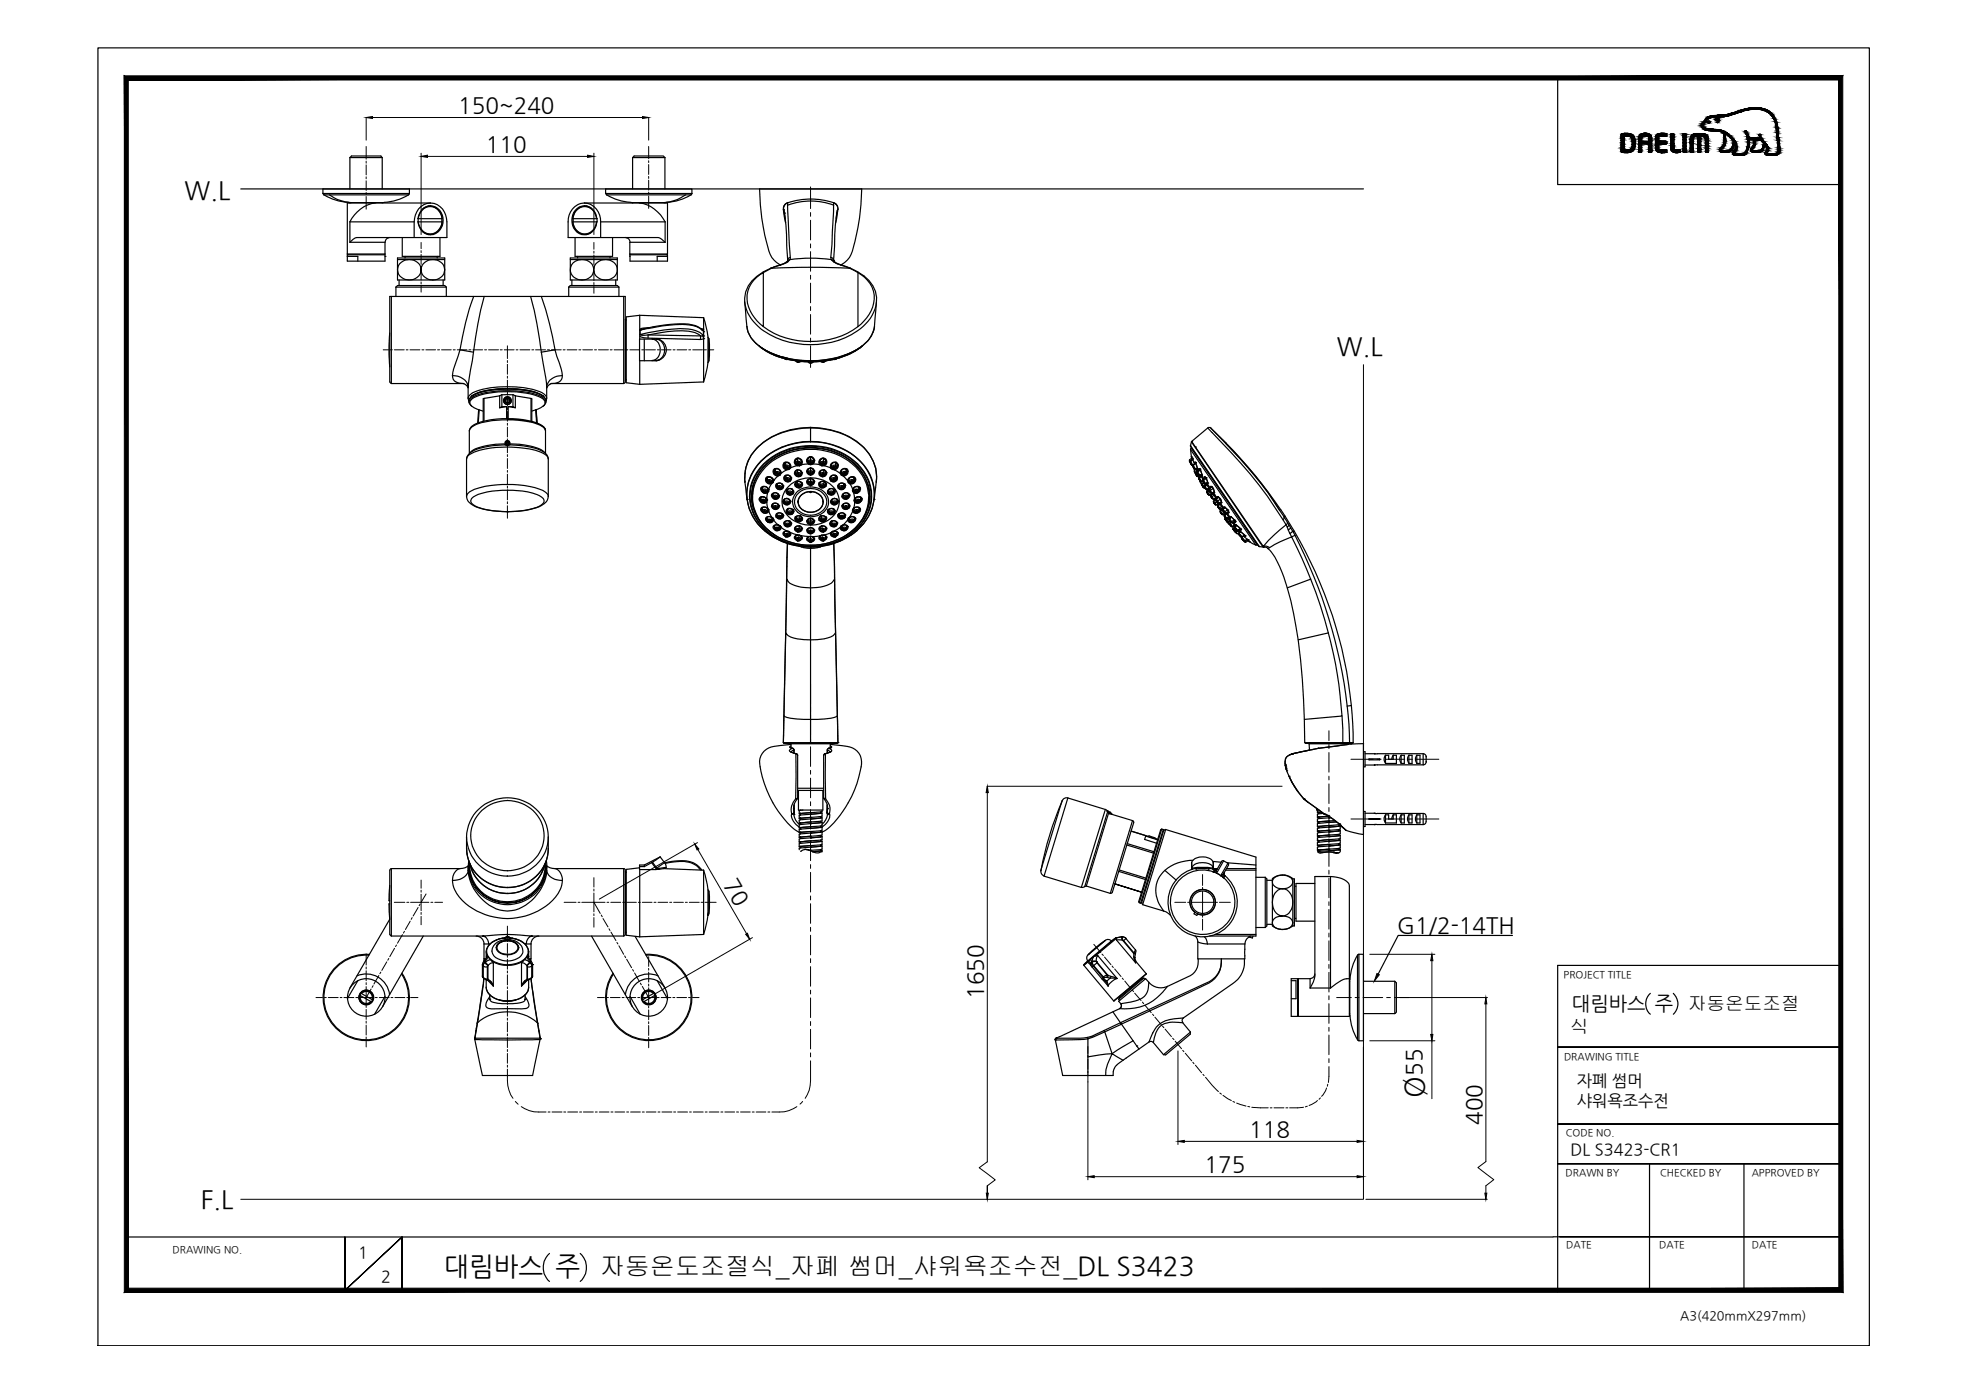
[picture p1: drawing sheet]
<svg xmlns="http://www.w3.org/2000/svg" width="420mm" height="297mm" viewBox="0 0 420 297" stroke-linecap="round" stroke-linejoin="round" font-family="sans-serif">
<defs><g id="words">
<text font-size="6" x="303.9" y="234.2" transform="rotate(-90 303.9 234.2)">Ø</text>
<text font-size="5.6" x="94.8" y="272.2">대림바스 주</text>
<g font-size="5.4">
<text x="39.4" y="42.4">W.L</text>
<text x="285.3" y="75.7">W.L</text>
<text x="42.9" y="257.8">F.L</text>
</g>
<text font-size="5.3" x="128" y="272.2">자동온도조절식_자폐 썸머_샤워욕조수전_DL S3423</text>
<g font-size="4.8">
<text x="97.8" y="24.1">150~240</text>
<text x="103.7" y="32.4">110</text>
<text x="154.3" y="188.7" transform="rotate(60 154.3 188.7)">70</text>
<text x="298.1" y="199.1">G1/2-14TH</text>
<text x="209.8" y="213.1" transform="rotate(-90 209.8 213.1)">1650</text>
<text x="303.4" y="229.5" transform="rotate(-90 303.4 229.5)">55</text>
<text x="266.6" y="242.6">118</text>
<text x="316.2" y="240.1" transform="rotate(-90 316.2 240.1)">400</text>
<text x="257" y="250.2">175</text>
</g>
<text font-size="4.2" x="335.4" y="215.4">대림바스 주</text>
<g font-size="4">
<text x="360.2" y="215.4">자동온도조절</text>
<text x="335.1" y="220.5">식</text>
</g>
<g font-size="3.5">
<text x="336.5" y="231.7">자폐 썸머</text>
<text x="336.5" y="236">샤워욕조수전</text>
<text x="335.1" y="246.4">DL S3423-CR1</text>
<text x="76.4" y="268.5">1</text>
<text x="81.3" y="273.6">2</text>
</g>
<text font-size="2.7" x="358.5" y="281.6">A3(420mmX297mm)</text>
<g font-size="2.1">
<text x="333.7" y="208.6">PROJECT TITLE</text>
<text x="333.7" y="226.2">DRAWING TITLE</text>
<text x="334.1" y="242.4">CODE NO.</text>
<text x="334.1" y="251">DRAWN BY</text>
<text x="354.2" y="251">CHECKED BY</text>
<text x="373.8" y="251">APPROVED BY</text>
<text x="36.8" y="267.4">DRAWING NO.</text>
<text x="334.2" y="266.4">DATE</text>
<text x="354.1" y="266.4">DATE</text>
<text x="373.8" y="266.4">DATE</text>
</g>
</g></defs>
<!-- layer: 0 -->
<g fill="#000" stroke="#000" stroke-width=".21">
<path d="M78.1 25.1l1.4-.2v.4zM89.9 33.4l1.3-.3v.5zM125.4 33.1l1.3 .3-1.3 .2zM137.1 24.9l1.3 .2-1.3 .2zM210.7 167.8l.2 1.3h-.5zM148.2 180.1l.9 1.1-.4 .2zM159.1 199.4l.4-.2 .5 1.2zM293.8 207.7l.5 .3-1 1.4zM305.5 203.6l.3 1.4h-.5zM317.1 212.9l.2 1.3h-.4zM305.3 220.7h.5l-.3 1.4zM210.5 254.6h.4l-.2 1.4z"/>
<path d="M232.1 251.1l1.4-.2v.4zM251.4 243.6l1.3-.3v.5zM289.6 243.3l1.3 .3-1.3 .2zM289.6 250.9l1.3 .2-1.3 .2zM316.9 254.6h.4l-.2 1.3z"/>
<path d="M27.4 274.9l-.9 .9 365.9-.9zM26.5 275.8l365.9-.9 .8 .9zM392.4 17.1v257.8l.8 .9zM393.2 16.2v259.6l-.8-258.7zM27.4 17.1h365l.8-.9zM26.5 16.2h366.7l-365.8 .9zM26.5 16.2l.9 258.7v-257.8zM26.5 16.2l.9 258.7-.9 .9z"/>
</g>
<g fill="none" stroke="#000" stroke-width=".25">
<path d="M20.9 10.2h378v277h-378zM332.4 16.6v22.8h60.4M74.7 33.6l.3-.3h6.3l.3 .3M74.7 33.6v6.7M74.7 33.6h6.9M81.6 33.6v6.7M135 33.6l.3-.3h6.2l.4 .3M135 33.6v6.7M135 33.6h6.9M141.9 33.6v6.7M368.6 32.5h.1M51.4 40.3h239.5"/>
<path d="M68.9 40.3v1M68.9 41.3h18.5M68.9 41.3l.1 .1a10.1 10.1 0 0 0 5.4 1.8M69.1 41.6h18.1M70.3 41.6a8.8 8.8 0 0 0 4.6 1.6M74.1 54.4h8.1v1.3h-8.1zM74.1 54.7h2.3v1M74.1 54.2l.2 .2M74.1 54.2h8.1M74.4 43.2h7.5M74.7 43.2v.1M74.7 47.3v4.4"/>
<path d="M74.7 51.7h7.5v2.5M74.7 47.3h13.7M80.1 43.3a6.9 6.9 0 0 0-5.4 4M81.6 43.2v.1M82.2 54.7h.1M82.2 54.2l-.2 .2M83.1 50.7a1 1 0 0 0-.9 1M84.8 55h10.1v4.7h-10.1zM84.8 55.4h10.1M85.2 59.7v1.2M85.3 56.3a2.7 2.7 0 0 1 4.5 .8l.1 .5a2.54 2.54 0 0 1 2.5-2.2 2.54 2.54 0 0 1 2.5 2.2 2.55 2.55 0 0 1-2.5 2.1 2.55 2.55 0 0 1-2.5-2.1 2.55 2.55 0 0 1-2.6 2.1 2.55 2.55 0 0 1-2.5-2.1l.2-.9zM85.8 50.7v4h8.1v-4"/>
<path d="M86.4 54.7v.3M87.4 41.3l-.1 .1a10.1 10.1 0 0 1-5.4 1.8M87.4 40.3v1M88.4 47.3v3.4M89.2 46.7a2.63 2.63 0 0 1 1.9-2.6 2.63 2.63 0 0 1 3 1.3 3.1 3.1 0 0 1-2.6 4.7 2.95 2.95 0 0 1-2.3-2.8M89.2 47.3h.1M89.2 46.6v.1M89.2 47.3h5.1M89.2 46.7v.6M89.3 47.3a2.48 2.48 0 0 0 1.7 2.5 2.48 2.48 0 0 0 2.8-1.1l.5-1.4M90.1 44.9a2.48 2.48 0 0 1 2.7-.6 2.48 2.48 0 0 1 1.5 2.4h-5l.2-1zM90.2 49.5l1.3 .5"/>
<path d="M91.3 50h.2M91.5 44a2.74 2.74 0 0 1 2.8 2.7M91.5 44l-1.3 .5M91.5 50h.3M91.5 44h-.2M91.8 44h-.3M91.8 43.3a3.8 3.8 0 0 1 3.6 4v3.4h-19.3a2.27 2.27 0 0 0-1.4 1M91.8 43.3a3.7 3.7 0 0 0-3.4 4M91.8 43.3h-17.7v10.9M91.9 44h.1M92 50h-.1M93.3 54.7v.3"/>
<path d="M94.3 46.6v.7M94.3 47.3a2.69 2.69 0 0 1-2.8 2.7M94.6 59.7v1.2M121.7 55h10v4.7h-10zM121.7 55.4h10M122 59.7v1.2M122.2 46.7a2.52 2.52 0 0 1 2.6-2.6 2.52 2.52 0 0 1 2.5 2.6M122.2 47.3a2.52 2.52 0 0 0 2.6 2.7 2.52 2.52 0 0 0 2.5-2.7M122.3 46.6v.7M122.3 56.1a2.24 2.24 0 0 0-.2 2.7 2.24 2.24 0 0 0 2.6 .9 2.32 2.32 0 0 0 2.1-2.6 2.56 2.56 0 0 1 2.6-1.7 2.56 2.56 0 0 1 2.3 2.2 2.56 2.56 0 0 1-2.7 2.1 2.56 2.56 0 0 1-2.4-2.6 2.69 2.69 0 0 0-4.3-1zM122.7 50.7v4h8v-4M123.3 54.7v.3"/>
<path d="M124.6 50h.1M124.7 43.3a3.7 3.7 0 0 0-3.5 4v3.4h19.2a2.42 2.42 0 0 1 1.5 1M124.7 43.3a3.7 3.7 0 0 1 3.5 4M124.7 43.3h17.7v10.9M124.7 44h-.1M124.8 44a2.84 2.84 0 0 0-2.6 2.7h5.2a2.68 2.68 0 0 0-2.9-2.8 2.68 2.68 0 0 0-2.5 3.1 2.65 2.65 0 0 0 1.4 2.8 2.65 2.65 0 0 0 3.1-.5l.7-1.1 .2-.9M124.8 44h.3M124.8 44h.6M125.1 44l1.2 .5M125.4 50h-.6M126.3 49.5l-.5 .3-1 .2M127.4 47.3h-5.2a2.75 2.75 0 0 0 2.6 2.7"/>
<path d="M127.4 46.6v.1M127.4 47.3h.1M127.4 46.7v.6M128.2 47.3v3.4M128.2 47.3h13.7M129.2 40.3h18.4v1h-18.4zM129.3 41.3v.1a10.1 10.1 0 0 0 5.4 1.8M129.4 41.6h18.1M130.2 54.7v.3M131.4 59.7v1.2M133.5 50.7a1 1 0 0 1 .9 1M134.4 54.4h8v1.3h-8z"/>
<path d="M134.4 54.2h8M134.4 54.2l.2 .2M134.6 43.2h7.6M135 43.2v.1M136.4 43.3a7 7 0 0 1 5.5 4M141.9 43.2v.1M141.9 51.7h-7.5v2.5M141.9 47.3v4.4M142.4 54.2l-.1 .2M142.4 54.7h-2.2v1M146.3 41.6l-2.2 1.1-2.4 .5M147.6 41.3v.1a10.1 10.1 0 0 1-5.4 1.8"/>
<path d="M83.2 71l-.2 3.3 .2 4M83.5 63.3v18.5h15.4a1.94 1.94 0 0 1-2.4-1.6M84.5 61.3v2M84.5 61.3l.3-.4h10.1l.3 .4M84.5 61.3h10.7M95.2 61.3v2M98.2 74.6l-.5 1.4a13.3 13.3 0 0 0-1.2 4.2M98.2 74.6l2.8 .6M101 75.2l-1.1 7.5a2.89 2.89 0 0 0-3.4-2.5M101.1 63.3a52.4 52.4 0 0 0-2.9 11.3M103.3 63.3a69.7 69.7 0 0 0-2.3 11.9M113.2 63.3a69.7 69.7 0 0 1 2.3 11.9"/>
<path d="M115.5 63.3a62.5 62.5 0 0 1 2.9 11.3M115.5 75.2l1 5.6 .2 1.9M118.4 74.6l.4 1.4a10.6 10.6 0 0 1 1.2 4.6 1.96 1.96 0 0 1-2.4 1.2M118.4 74.6l-2.9 .6M121.4 61.3l.3-.4h10l.4 .4M121.4 61.3v2M121.4 61.3h10.7M132.1 61.3v2M133.1 63.3v18.5h-15.5M133.4 68.1h.1M133.5 68.1v13.1M133.5 68.1l.1 .2"/>
<path d="M136.5 70.5l.5-.2a37.3 37.3 0 0 1 9.4-1 4.8 4.8 0 0 1 3.4 1.2M136.5 71.7l.9 .4 .9 .1 11.2 .2M136.5 67.3l-2.9 .3v14.1l2.9 .3M136.5 67.3v5.1M136.5 77v5M136.5 67.3l13.6 .5v13.7M136.6 70.5l-.1 .9M136.6 70.5h.1M137.3 70.2h.1M137.3 70.2a27.8 27.8 0 0 1 10.4-.9 3.7 3.7 0 0 1 2.2 1.2M137.3 70.2l-.7 .3M137.5 72.4v4.6"/>
<path d="M138.3 70h.1M138.4 69.9h-.1a2.24 2.24 0 0 0-1.8 .4M139.1 72.3h.2M139.2 72.4a2.41 2.41 0 0 1 1.7 2.2 2.41 2.41 0 0 1-1.7 2.3 2.36 2.36 0 0 0 2.5-1.5 2.36 2.36 0 0 0-.8-2.7l-.7-.3h-3.7v4.6h3.7M139.3 76.9h-.2M140.1 72.4l-.1-.1 .6 .1M140.1 72.3l.5 .1M140.5 72.4a2.35 2.35 0 0 1 1.7 2.2 2.35 2.35 0 0 1-1.6 2.3M140.6 76.8l-.6 .1M140.6 76.9h-.4M149.5 70.1l.6 .1v.3h-.2M149.9 70.5h.1"/>
<path d="M149.9 70.5l.1 .1M150 71.5l-1.1-.7a10.4 10.4 0 0 0-5.5-.6l-1.7 .2-5.1 1 .4 .2 1.3-.1a22.3 22.3 0 0 1 10-.5l1.2 .7-11.2-.2v.7M150.1 67.8l1 4.1M150.1 70.8h.1M150.1 70.2v.1M150.1 72.3h.1M150.1 72.3l-.6 .1M150.1 72.3l-.1-.8-.1 .1-.4 .1v.7M150.1 71.7h.1M151.1 77.4l-1 4.1M151.1 71.9v5.5M151.1 72l.1 .3v4.7l-.1 .3"/>
<path d="M151.3 72.2l.1 2.1-.1 2.7M83.2 81.5v-18.2h50.2v18.2M83.2 81.5l.3 .3M98.9 81.8l.6 .4 .4 .6M99.6 97.9l.4-.7a12.6 12.6 0 0 1 7.1-1.8 23.7 23.7 0 0 1 8.2 1l1.3 .8 .4 .7M99.6 97.9v8M99.9 85l.2 .5M99.9 82.7v2.3M99.9 85v-.1a2.57 2.57 0 0 1 2.2-1.6 22 22 0 0 1 13.6 .5 1.4 1.4 0 0 1 1 1.2M100.1 85.8l.5 .8M100.1 92v4.7M100.5 84.7a1.06 1.06 0 0 0-.4 1.1"/>
<path d="M100.5 84.7l.1-.1a10.9 10.9 0 0 1 5.7-1.5 18.7 18.7 0 0 1 9.2 1.2l.6 .4M100.5 91.2a7.2 7.2 0 0 1 4.4-1.7 20 20 0 0 1 10.5 1.1 1.5 1.5 0 0 1 1 1.4 1.66 1.66 0 0 0-1.6-1.4 23.1 23.1 0 0 0-13.1-.1 2.36 2.36 0 0 0-1.6 1.5zM100.6 86.6l1.2 .7 1.3 .4M100.6 84.6a9 9 0 0 1 4.7-1.5 20.1 20.1 0 0 1 10.3 1.2l.5 .4M100.6 86.6l-.1-.1a1.02 1.02 0 0 1 .6-1.6 20.4 20.4 0 0 1 13.9-.3 1.77 1.77 0 0 1 1.3 1.3l-.4 .7M100.6 84.6l-.1 .1M101.2 84.6a20.9 20.9 0 0 1 14.4 .1 1.46 1.46 0 0 1 .9 1.1M101.2 84.5l-.2 .1a1.77 1.77 0 0 0-.9 1.2M102.1 87.4l-.2 2.9M102.3 87.5l-.2 2.7M103.3 85l-.2 .1v4.8M103.3 85v4.8"/>
<path d="M106.6 87l1.5-.2v2.5M106.6 84.5l-3.3 .5M106.6 84.5v2.5M106.6 84.5l.5-.3v2.6l-.5 .2M107.1 84.2h2.4M107.8 94.9a15.5 15.5 0 0 0-7.3 1.6 2.05 2.05 0 0 0-.9 1.4M107.8 94.9v-.2a13.2 13.2 0 0 0-7.2 1.6l-.3 .4M107.8 94.9l.1-.1 .2 .2zM107.8 94.4v.3h.1M107.9 85.2l.4-.2 .4 .2v.5l-.4 .2-.4-.2zM107.9 94.8l-.1 .1M107.9 94.5h.7"/>
<path d="M107.9 94.4v.4M107.9 94.4h-.1M108.1 94.1l-.3 .3M108.1 94.1h.2M108.1 94.1l-.2 .3M108.1 86.8h-1M108.3 94.9v.1h-.2M108.3 94.2h-.2v.7h.2M108.3 94.1l.4 .1 .1 .2h-.2M108.3 85v.2M108.3 94.1v.1M108.3 85.2l.4 .3"/>
<path d="M108.3 85.2l-.4 .3M108.3 95h.1M108.3 95h.2M108.4 86.8l1.6 .2-.5-.2M108.4 86.8v2.5M108.5 86.8h1M108.5 94.1v.1h-.2M108.6 94.8l-.3 .1M108.6 94.4l-.1-.2v.8M108.6 94.8l.2 .1M108.6 94.7a15.1 15.1 0 0 1 7.3 1.6l.4 .4M108.6 94.4v.4"/>
<path d="M108.8 94.9a15.5 15.5 0 0 1 7.3 1.6 1.83 1.83 0 0 1 .9 1.4M108.8 94.4v.5M108.8 94.9l-.3 .1M109.5 84.2l.5 .3M109.5 84.2v2.6M110 84.5l3.3 .5M110 84.5v2.5M113.3 85v4.8M113.3 85l.2 .1v4.8M114.3 87.5l.2 2.7M114.4 87.4l.2 2.9M115.9 86.6l-1.1 .7-1.3 .4"/>
<path d="M116 84.5a8.8 8.8 0 0 0-4-1.3 19.5 19.5 0 0 0-10.6 .9l-.8 .4M116.1 84.7l.4 .7M116.4 92v4.7M116.5 85.8l-.6 .8M116.5 85.4v.4M116.5 85.4v.1M116.7 85l-.2 .5M116.7 82.7v2.3M117 97.9v8M117.6 81.8l-.6 .4-.3 .6M120 80.2a3.1 3.1 0 0 0-3.3 2.5M133.4 81.5l-.3 .3"/>
<path d="M133.4 81.2h.1M133.6 81l-.1 .2M150.1 81.5l-13.6 .5M99.6 105.9l.4-.7a13 13 0 0 1 7.1-1.8 22.1 22.1 0 0 1 8.8 1.3l.9 .7 .2 .5M99.6 105.9l.1 .6a3.6 3.6 0 0 0 2.4 1.8l2.4 .6 3.7 .3M108.2 109.2h.1M108.2 109.1h.1M108.3 104.6a14.4 14.4 0 0 0-7.3 1.4 .91 .91 0 0 0-.6 .8 .91 .91 0 0 0 .6 .9 14.3 14.3 0 0 0 7.2 1.5M108.3 109.2h.1M108.3 104.6h.1M108.4 104.6a13.5 13.5 0 0 1 7.2 1.5 .91 .91 0 0 1 .5 .8 .91 .91 0 0 1-.6 .9 15 15 0 0 1-7.2 1.4M117 105.9l-.1 .6a3.6 3.6 0 0 1-2.4 1.8 18.6 18.6 0 0 1-6.2 .9"/>
<path d="M99.6 178.6a8.7 8.7 0 0 1 8.7-8.4 8.7 8.7 0 0 1 8.7 8.4M99.6 178.6a9.8 9.8 0 0 0 2 7.8 8.9 8.9 0 0 0 6.6 3M99.6 178.6a8.6 8.6 0 0 0 8.6 8.4M108.3 170.8a7.4 7.4 0 0 0-7.6 5.6 7.4 7.4 0 0 0 3.9 8.5l1.4 .6 2.2 .3M108.3 170.8h.1M108.4 170.8a7.5 7.5 0 0 1 6.9 4.3 7.5 7.5 0 0 1-1.1 8 7.8 7.8 0 0 1-5.9 2.7M117 178.6a8.5 8.5 0 0 1-8.7 8.4M117 178.6v2.5M226.6 170.8l-4.5 15M226.7 170.8a63.2 63.2 0 0 0-4.6 15.4l.4 .5 .3 .2M227.9 170.3l8 2.4-5.2 16.7-7.9-2.4zM227.9 170.3a.99 .99 0 0 0-1.2 .5"/>
<path d="M235.9 172.7l.4 .3M236.2 173.1h.1M236.2 173.1l.2 .3 .1-.1M236.3 173l.1 .1M236.4 173.4l.2 .1M236.5 173.3l-.2-.1 .5 .1M236.5 173.3h-.2l-4.8 15.9M236.5 173.3l.1 .1M236.5 173.6l.3 .1M236.8 173.4l.1 .1M236.8 173.3v.1l-.3-.1M236.8 173.3l.3 .2"/>
<path d="M236.8 173.7l.4 .1M236.9 173.5l.3 .2M236.9 173.5l-.1 .2M236.9 173.5l-.3-.1-4.8 15.7 5.1 1.5 4.8-15.5-4.5-1.3M237.2 173.8h.1M241.4 177.3l3.6 1.1M241.7 175.1l.2 .4-4.6 14.9M244.5 178.4l2.5 .8M244.5 178.3l-.3 .8 2.6 .8M245 178.5l.2-.1 1.3 .4v.2M245.2 178.6l1.1 .3M246.6 179l.4 .1"/>
<path d="M247.9 176.9l-.2 .2-4.7 15.3 .1 .2M247.9 176.9l-4.8 15.7M247.9 176.9l.3 .1M248.2 177l-4.8 15.7M248.2 177l.1 .2-4.7 15.4-.2 .1M248.7 177l19.3 5.9v16.8h-9.9M248.7 177l-4.9 16.1 4.5 1.3M248.8 177l-.4 .2M83 192.9h.2M83 192.9l.2 3.2-8.5 14.7M83.2 188.9l-.2 3.3h.2M83.2 185.7v13.7"/>
<path d="M83.2 199.4l.3 .3M83.5 185.3l-.3 .4M90.3 199.7l-8.7 15.1M98.2 185.3a2.42 2.42 0 0 0-1.7 2.6 3.3 3.3 0 0 0 3.4-1.9v-.3M98.2 185.3h-14.7v14.4h19.4M99.6 181.1l.1 1.1M99.9 185v.7M99.9 185.7a10 10 0 0 0 6.8 8.5 8.1 8.1 0 0 0 8.3-3.9l.5-.7a7.9 7.9 0 0 0 1.2-3.9M99.9 184.7v.1a2.36 2.36 0 0 1-1.7 .5M99.9 185.7a8.5 8.5 0 0 0 5.8 6.9 8.5 8.5 0 0 0 8.8-2.1l.9-1.2a7.3 7.3 0 0 0 1.2-3.6M100.1 183.6l-.2 1.4M100.1 184.9a8.2 8.2 0 0 0 7.8 7.7 8.2 8.2 0 0 0 8.5-7l.1-.7a8.2 8.2 0 0 1-8.2 7.8 8.2 8.2 0 0 1-8.2-7.8z"/>
<path d="M100.2 183.9l-.1 1M100.2 184.7a8.1 8.1 0 0 0 5.5 7.3 8.1 8.1 0 0 0 8.8-2.3 7.6 7.6 0 0 0 1.8-5M100.3 184.3v.4M100.3 184.5a8.1 8.1 0 0 0 7.9 6.1M100.4 184.5a8 8 0 0 0 7.8 6.2M101.6 199.7a1.67 1.67 0 0 1 1.7 1.7M108.2 199.9h.1M108.2 199.9l-.4 .3M108.2 199.9l.7 .2M108.2 186.9h.1M108.2 185.8h.1M108.3 190.6h.1"/>
<path d="M108.3 190.6a8.1 8.1 0 0 0 7.9-6.1 8 8 0 0 1-7.9 6.1zM108.3 199.4v.5M108.4 199.9h.1M108.4 199.9l.6 .3M108.4 199.9l.4 .2M115 199.7a1.67 1.67 0 0 0-1.7 1.7M116.3 184.3v.4M116.4 183.9l.1 1M116.6 183.6l.1 1.4M116.6 184.7l.1 .1a2.56 2.56 0 0 0 1.7 .5h14.7M116.6 185.7l.1-.7v.7M116.7 185.7a2.72 2.72 0 0 0 2.8 2.1l.5 .1"/>
<path d="M117 181.1a8.8 8.8 0 0 1-13.8 6.7 8.4 8.4 0 0 1-3.6-5.6M117 181.1a8.5 8.5 0 0 1-8.7 8.3M118.4 185.3a2.92 2.92 0 0 1 1.3 4 11.8 11.8 0 0 1-9.5 6.5 13.5 13.5 0 0 1-12.8-5.2l-.6-1.3-.3-1.4M126.2 199.7l8.7 15.2M133.1 185.3v14.4h-19.4M133.1 185.3l.3 .4M133.4 199.4l-.3 .3M133.4 199.1h.1M133.4 186h.1M133.4 185.7v13.7M133.5 186v13.1M133.5 186l.1 .2"/>
<path d="M133.6 198.9l-.1 .2M135.5 199.8l6.4 11M136.5 185.2l-2.9 .3v14.1l2.9 .3M136.5 184.9h1M136.5 185.6v14.3M137.5 184.6h-1v1h3.5M137.5 184.6v.3M137.5 184.9l1.6-.8 .9 1.3M139.3 184l-.2 .1M140 185.4h.6M140 185.4v.2M140.2 185.3l-.2 .1"/>
<path d="M140.2 185.2l.4 .2M140.6 185.5h-.6M140.7 185.3l-.1 .1M140.7 185.3h.1M140.9 182.9l-1.7 1.1 1 1.3M140.9 182.9l-3.4 1.7M140.9 182.9l.9 1.2M141.5 185.3l8.6 .4v13.7M141.8 184.1l.3 .5v.6l-1.5 .3v-.1M141.8 184.1l-1.6 1.2M141.8 184.1a8.9 8.9 0 0 1 6.8 .4l1.2 1.2M141.9 184.2l1-.2a7.5 7.5 0 0 1 5.5 .6l1.1 1"/>
<path d="M142.1 185.1l-1.4 .2M150.1 185.7l1 4.1M150.1 199.4l-13.6 .5M151 195v.3M151 195.2h.1M151 195.1l.1 .2M151.1 195.3l-1 4.1M151.1 195.1l-.1 .2M151.1 189.8v4.9M151.1 189.9l.1 .3v4.7l-.1 .3M151.1 194.7v.3M151.3 190.1l.1 2.1-.1 2.7"/>
<path d="M231.5 189.2l-.7 .1M231.8 189.1l-.3 .1M237.3 190.4l-.4 .2M237.9 188.6l5.7 1.8-5.7-1.8M238.7 185.9l5.7 1.8M238.8 185.6l5.7 1.8M239.3 199.9h.1M239.3 199.9l-1.1 .2v.2M239.3 199.9l-1.1 .3M239.3 199.9l.1 .7M239.4 199.9l.5 .1 .4 .3-.5-.3zM239.5 199.9v.7"/>
<path d="M240.4 180.3l5.8 1.7M240.5 180l5.7 1.8M243.1 192.6l.3 .1M243.7 192.6l.2 .4M248.3 194.4l.5 .2 1 .7M248.6 185.7l2.4 2.1M254.3 184l.1 1.5M254.5 183.6a8 8 0 0 0-7.6 4.6 6.5 6.5 0 0 0 1.4 6.2M255 199.7l.4 .6 .2 .7M255.2 185.3v.2M255.3 185.3v.2M255.3 185.4l1.3-.1 1.4 .1"/>
<path d="M255.6 195a2.73 2.73 0 0 0 3.8-2.6 2.73 2.73 0 0 0-4-2.3 2.73 2.73 0 0 0-.4 4.6l-.2 .3 .6 .3 .2-.3M257 199.9a2.1 2.1 0 0 1 .6 1.5M257.9 185.3v.2M258 185.3v.2M258.8 186l.6 .2 .4-.2M258.9 185.4h.1M258.9 185.4v.1M258.9 183.8l1.7 .2M258.9 185.4v-.2a2.06 2.06 0 0 0-2.3-1.1 1.97 1.97 0 0 0-2.3 1.2l.1 .1 .1-.1a9.5 9.5 0 0 1 4.4 .1M258.9 184a2.9 2.9 0 0 0-4.6 0v1.6M258.9 184v1.4M258.9 185.3h.9"/>
<path d="M258.9 184v1.6M259.2 185.7h.1M259.2 185.7l-.4 .3M259.2 199.4h8.8M259.3 185.6a7.4 7.4 0 0 0-10 7.3 7.4 7.4 0 0 0 10.7 6.2 7.4 7.4 0 0 0 1.3-12.3M259.6 185.7l-.5 .3h-.3M259.6 186.4h.1M259.6 186.3a6.9 6.9 0 0 0-9.8 6.2 6.9 6.9 0 0 0 9.7 6.3 6.9 6.9 0 0 0 1.5-11.6M259.6 186.3l.9 .5M259.8 185.3l-.3 .3h-.4M259.8 185.3l-.2 .3-.4 .1M260.5 186.9h.1"/>
<path d="M260.5 186.8l.5 .4M261 187.3h.1M261.1 186.5l-.1 .6 .2 .2M261.1 183.7l-1.3 2.3-.2-.1 1.1-2.2h.4l.9 .5M261.2 186.2l-.1 .4 .2 .3M261.3 186.9h.1M261.3 186.2l-.1 .4 .1 .3M261.5 185.7h6.5M261.7 185.3h6.3M261.8 184.1l6.2 .5M262 184.2l.2 .4-1.2 2-.3-.1 .1 .5 .3 .4 .2-.5M262 184.2l-1.3 2.3"/>
<path d="M266.5 199.9l-.5 .5-.3 1M266.9 199.7l-.4 .3M267.4 199.7l-.2 .5-.7-.2M268 197.9h2M268 187.2h2M270 187.2l.3 .4v10l-.3 .3M270 187.2v10.7M270.3 197.2h1.2M270.3 187.8h1.2M271.5 197.6a3.4 3.4 0 0 0 4.4 0M271.5 187.5a3.4 3.4 0 0 1 4.4 0M271.5 187.6v10"/>
<path d="M273.2 198.3h.1M274.2 186.8a2.16 2.16 0 0 0-2.7 1.4 1.84 1.84 0 0 0 2.2 1.5 2.72 2.72 0 0 1 2.1 3.4 2.61 2.61 0 0 1-2.1 2.4l.7 .1a1.36 1.36 0 0 1 1.5 1.3 1.36 1.36 0 0 1-1.5 1.4h-1.2M274.2 186.8a1.48 1.48 0 0 1 1.6 1.8l-.4 .5a2.86 2.86 0 0 1-2.2 .6 3.3 3.3 0 0 0-1.2 4.8 2.11 2.11 0 0 0 1.7 1l-.7 .1a1.32 1.32 0 0 0-1.5 1.1 1.32 1.32 0 0 0 1.1 1.5l.6 .1M274.2 186.7h.1M275.9 187.6h.3v10h-.3zM276.2 196h.3M276.2 189.1h.3M280.6 188.5h-4.1v8.1h4.1M283.9 187a4.5 4.5 0 0 1 4 1.8v28.1h-10.8M283.9 187h-3.3v21.3a5.6 5.6 0 0 1-1 2.5M283.9 187v23.8M322.7 199.6h-24.3l-4.3 8.3"/>
<path d="M76.2 208.2a5 5 0 0 1 6.9 4M76.4 209.3l-2.3 3.8M76.7 212.4l2.6 1.4M76.9 212.4a1.29 1.29 0 0 0 .6 1.6 1.29 1.29 0 0 0 1.6-.3M77 211.9l2.5 1.5M77.2 212a1.29 1.29 0 0 1 1.6-.3 1.29 1.29 0 0 1 .6 1.6M78.7 203.8a9 9 0 0 0-9.5 10.4 9 9 0 0 0 12.2 7.1 9 9 0 0 0 4.3-13.5M78.8 203.7a9.2 9.2 0 0 0-9.7 10.5 9.2 9.2 0 0 0 12.4 7.2 9.2 9.2 0 0 0 4.3-13.7M82.2 212.6l-2.3 3.9M101.6 219.9l-.2 1.5M101.6 219.9l-.1 .1M101.8 218.4h.1"/>
<path d="M101.9 218.3l-.1 .1M101.9 218.2l-.3 1.7M101.9 218.2a9.9 9.9 0 0 1 12.8 0M101.9 218.2h.1M101.9 218.2l-.1 .2M102.9 208.3l.2 .3M102.9 205.8l.1 .3M102.9 205.8v2.5M102.9 208.3l.1 .2M103 206.1v2.4M103 208.5l.1 .1M103 206l.1 .1"/>
<path d="M103.1 208.6l.6 .5M103.1 206.1v2.5l-.1-.1M103.2 208.7l.8 .2M103.2 205.2l-.3 .6M103.2 205.2l.1 .1M103.2 208.8l-1.9 12.9M103.2 208.8l-1.3 9.4M103.3 205.1h.1M103.3 205.1l-.1 .1M103.3 201.4v3.2h.4M103.3 201.4h1.3M103.3 205.3l-.3 .8"/>
<path d="M103.3 204.6h.1M103.3 205h.1M103.3 204.6v.4M103.4 205.4l.2-.1 .6 .7M103.5 205.2l-.2 .1M103.7 210.7a3.2 3.2 0 0 0 3.1 2.8l1.4 .1M103.7 210.7a3.3 3.3 0 0 0 3.1 2.7l1.5 .2M103.7 209.1h.1M103.7 209.1v1.6M103.8 203v.1M103.8 209.1l.9 .5M103.8 203.9v.3"/>
<path d="M103.8 203.9l.1 .2M103.8 203.9l.2 .1M103.9 204.1h.1M103.9 204.1l-.1 .3-.5 .7M104 204l-.3-.9v1.3M104 204l.1 .2M104 208.9l-.3 .2M104 208.9l.1 .1M104 206.3v2.6M104.1 204.2l.5 .6M104.1 204.2l-.7 1-.1-.1M104.1 206.1l-.7-.7-.3 .5a.59 .59 0 0 0 .9 .4"/>
<path d="M104.1 209l-.3 .1M104.1 209a2.33 2.33 0 0 1 1.2 1.4M104.1 206.1l.3-.3a.76 .76 0 0 1 .9-.3v4.9M104.1 206.1l-.1 .2M104.1 206.1v2.9M104.2 209.3l1.1 1.1M104.2 204.2h.1M104.3 201.4a1.61 1.61 0 0 0-1.4-1.7 42.5 42.5 0 0 1 10.8 0 1.6 1.6 0 0 0-1.4 1.7h1M104.5 213.2h.1M104.5 212.7l-.3 .4a1.65 1.65 0 0 0-.3 1.9l.9 .3h6.5a1.4 1.4 0 0 0 1.5-.6 3.1 3.1 0 0 0-.7-2M104.5 213.2a.82 .82 0 0 0 .7 .7 12.3 12.3 0 0 0 6.6-.2l.2-.5M104.5 212.3v1"/>
<path d="M104.5 209.3l-.1 .1M104.6 204.8l-1 .5-.1-.1M104.6 204.8l.4 .3M104.7 209.6h.1M104.7 209.6l.6 .8M104.7 204.8h-.1M105 205.1a6.4 6.4 0 0 0 6.6 0M105 201.1a2.37 2.37 0 0 0-1.2 1.9M105 205.1l.3 .4M105.1 201l-.1 .1M105.6 201.4a3.8 3.8 0 0 1 5.9 1 1.87 1.87 0 0 1-1.6 2.4 4.4 4.4 0 0 1-4.5-.9 1.77 1.77 0 0 1 .2-2.5zM105.7 200.7l-.6 .4"/>
<path d="M105.9 202.2a2.37 2.37 0 0 1 3.1-1.4l.4 .1a1.72 1.72 0 0 1 1.3 1.3M105.9 202.2a2.04 2.04 0 0 0 2.4 1.6l1.1-.2a1.58 1.58 0 0 0 1.3-1.4M105.9 202.2v.1M105.9 200.6l-.2 .1M106.3 201.5a2.85 2.85 0 0 1 4.2 .4 1.52 1.52 0 0 1-1.5 1.7h-1.4a1.36 1.36 0 0 1-1.3-2.1zM106.4 200.4l-.5 .2M106.5 213.4h.2M106.7 213.5l1.6 .2M107.3 200.2l-.9 .2M107.3 200.2a3.8 3.8 0 0 0-3.6 2.8M107.3 200.2h-.1M107.5 200.2h.1"/>
<path d="M107.7 200.1l.5-.2zM107.8 200.1l-.3 .1M107.8 200.2h-.3M107.8 200.1h-.1M107.8 200.1h1M108.3 213.6h.1M108.3 203.6h.1M108.3 200.8h.1M108.8 200.1l.2 .1M108.8 200.1h.1M109 200.2h.1M109.1 200.2h-1.8"/>
<path d="M109.1 200.2h.2M109.3 200.2h.1M109.3 200.2a3.7 3.7 0 0 1 3.5 2.9M109.3 200.2h.2M109.5 200.3l1.2 .3M110.1 213.4l-1.8 .3M110.7 202.2v.1M110.7 200.6l.3 .1M111 200.7l.2 .1M111.2 200.8l.3 .3M111.3 205.5a1.21 1.21 0 0 1 1.2 .6M111.3 205.5v4.9"/>
<path d="M111.5 201a2.2 2.2 0 0 1 1.2 2 2.2 2.2 0 0 1-1.2 2 5.9 5.9 0 0 1-7.1-.6l-.3-.5-.3-.9M111.6 205.1l-.3 .4M111.9 209.6h.1M111.9 209.6l-.6 .8M111.9 204.8h.1M112 209.3l.2 .1M112 204.8l1 .5M112 201.4h.3M112 213.2h.1M112 212.3v.9M112.4 209.3l-1.1 1.1M112.5 204.2l.6 1 .2-.1"/>
<path d="M112.5 209a2.21 2.21 0 0 0-1.2 1.4M112.5 209l.2 .1M112.5 206.1v2.9M112.6 206.3l-.1 2.7M112.6 204l-1 1.1M112.6 204l.2-.9v1.3M112.7 204.1l.7 1.1M112.7 204.1h.1M112.7 209.1l-.8 .5M112.7 203.9v.3M112.7 203.9l-.1 .1M112.7 203.9v.2"/>
<path d="M112.8 210.7a2.89 2.89 0 0 1-2.3 2.5l-2.2 .4M112.8 210.7a3.2 3.2 0 0 1-3 2.7l-1.5 .2M112.8 209.1v1.6M112.8 209.1h-.1M113.1 205.2l.1 .1M113.1 205.4l.4 .7M113.1 205.4l-.6 .7 .1 .2M113.2 205.4l-.2-.1-.6 .7M113.2 205.2l-.1 .1M113.2 204.6h.1M113.2 204.6v.4M113.3 208.8l2 12.8"/>
<path d="M113.3 208.8l1.4 9.4M113.3 201.4v3.2h-.4M113.4 205.2l.3 .6M113.4 205.2l-.2 .1 .4 .8 .1-.3M113.4 208.7l-.6 .4M113.5 208.6l-.9 .3 .2 .2M113.5 206.1l-.5 .2h-.4M113.5 206.1v2.5M113.5 208.6l-.1 .1M113.6 206l-.1 .1M113.6 206.1v2.4M113.6 208.5l-.1 .1"/>
<path d="M113.7 205.8h.1M113.7 208.3l-.3 .4M113.7 205.8v2.5M113.7 208.3l-.1 .2M114.7 218.2v.1M114.7 218.2l.3 1.7M114.7 218.2h.1M114.8 218.4h.1M115 219.9l.2 1.5-.1 .1h-13.6l-.1-.1M115 219.9v.1M134.4 212.6l2.2 3.9M137.8 203.7a9.2 9.2 0 0 1 9.7 10.5 9.2 9.2 0 0 1-12.4 7.2 9.2 9.2 0 0 1-4.3-13.7"/>
<path d="M137.9 203.8a9 9 0 0 1 9.5 10.4 9 9 0 0 1-12.2 7.1 9 9 0 0 1-4.3-13.5M139.4 212a1.29 1.29 0 0 0-1.6-.3 1.29 1.29 0 0 0-.6 1.6M139.6 211.9l-2.5 1.5M139.7 212.4a1.29 1.29 0 0 1-.6 1.6 1.29 1.29 0 0 1-1.6-.3M139.8 212.4l-2.5 1.4M140.2 209.3l2.2 3.8M140.4 208.2a5 5 0 0 0-6.9 4M231.3 205.9v.1M232.2 203.7a.95 .95 0 0 0-.1 1.3l-.8 .8M232.3 203.6l3.5-2.8-1.6 1.1-1.9 1.8M232.3 203.6v.1M232.4 205.5h.3"/>
<path d="M232.4 205.5l.5 .6M232.4 205.1v.4M232.4 205.1l-1.1 .9 6.3 7.6 7-5.8M232.6 204.8l-.2 .3M232.6 204.8l.7 1.3M232.7 205.7h.1M232.7 205.7v.1M232.7 205.5h.1M232.7 205.5v.2M232.7 205.8l.3 .5M232.7 205.6h.1M232.9 205.4l-.2 .4"/>
<path d="M233 205.2l.2-.1 .8 .1M233 205.2l.4 .9M233 205.2l-.3 .5M233 206.3l2.1 2.6M233.3 206.1l2 2.5 .1-.1M233.3 206.1l-.3 .2M233.3 204.2l-.3 1M233.3 204.2l-.7 .6M233.4 206.1l2 2.4M233.4 206l-.1 .1M233.8 204l-.5 .2M234 205.2l-1 .1"/>
<path d="M234 205.2h.1M234 205.2l2.4 2.9M234 205.2l.1 .3M234.1 205.5l2.3 2.6M234.1 205.5l-.7 .6M234.3 203.9l-.5 .1M234.3 203.9l-.3 .6v.7M234.3 203.9l4.1 4.9M235.1 208.9l.3 .2M235.3 209l1.2 1.4M235.4 209.1h.1M235.4 208.5l.9-.4-.1 .4"/>
<path d="M235.4 208.5l.3 .1M235.5 209.1l.4 .2M235.5 208.7l-.1 .2 .2 .1M235.5 208.7l-.2-.1-.2 .3M235.6 209l-.2 .1M235.6 209l.1 .1M235.7 208.6l-.2 .1M235.8 200.7h.1M235.9 209.3h.1M235.9 209.4l.6 1M235.9 209.3l.3 .1 .3 1M236.2 208.5l-.5 .1"/>
<path d="M236.2 208.5l.1 .1M236.4 208.1l2 .7M236.4 208.1l-.1 .5 .6 .1M236.9 208.7l1.5 .1M236.9 208.7l-.7 .7-.5-.3h-.2M237 208.3l-.1 .4M237.1 200.8l-5 4.3M237.5 215.9l1.6 2.3M237.7 213.6h.1M238.1 200.2l-6.8 5.7M238.1 200.1l-.9 .7a.95 .95 0 0 0-1.3-.1l-3.7 3.1M238.1 200.2h.1"/>
<path d="M238.2 200.3l-4.4 3.7M238.2 200.3v.3M238.2 200.6h1.3M238.2 200.6l4.1 4.9M238.4 208.8l-1.1 .6-.8 1M238.7 213.2l.2 .3M238.9 212.7l.1 .1M238.9 215.2l-13.4 6.3M239 212.8l-.3 .4M239.1 218.2l-3.5 1.7M239.1 218.2l.2 .4M239.1 214.2l.2 .6-.4 .4"/>
<path d="M239.2 214.2l.1 .5-.4 .5M239.2 218.2l18.1-8.4a5 5 0 0 0 3.3-5.2 5.2 5.2 0 0 1-2.6 5.2l-18.7 8.7M239.2 218.2h-.1M239.2 218.2l.1 .3M239.3 218.6l-3.6 1.6 1.6 4.6-5.2 .7M239.3 218.5l2.5 3.6-4.5 2.7M239.3 218.5v.1M239.5 200.6l2.5 2.9 .3 .1M239.5 200.6l.3 .1M240.2 200.2l2.1 2.5M240.3 200.3l-.5 .4 2.2 2.6M241.9 204.2l.4 1.3"/>
<path d="M241.9 204.2l.2 .2M242 203.3l-.1 .9M242 203.3l.3 .1M242.1 204.4l.2 1.1M242.2 204.3l.2 .8M242.3 202.7l-.3 .6M242.3 202.7l.1 .3M242.3 205.5v-.4l2.3 2.7M242.4 203l-.3 1.4M243.5 208.8l.1 .1M243.6 208.9l-4.6 3.9M244.1 208.7l.2 .3"/>
<path d="M244.1 208.7l-5.4 4.5M244.1 208.7l-.5 .2M244.6 207.9l-6.9 5.7M244.6 207.8v.1M245.1 209.6a3.4 3.4 0 0 0 4 .9M245.1 209.6a3.4 3.4 0 0 1-1.8 3.6 12.5 12.5 0 0 1-4.1 1M245.1 209.6l-.6-.8-5.8 4.9 .5 .5M252.5 217.2l-.2 .5 .1 .5M255.6 201v3.6h10v-3.2h-8M255.6 201l2 .4M255.7 204.6a3.5 3.5 0 0 1-2.3 3.9l-4.3 2a10.6 10.6 0 0 1-10.2 4.7M265.5 204.6a5.8 5.8 0 0 1-3.3 5.9l-9.7 6.7a9.8 9.8 0 0 0-4.7 1l-.7 .6a8.1 8.1 0 0 0-1.9 3.5"/>
<path d="M275.5 208.8h1.4v8.1h-1.4zM275.5 209.3h1v3.8h-1M276.9 216.7l.2 .2M277.1 208.8h2.5v2M277.1 208.8v8.1M277.1 208.8l-.2 .2M279.6 210.8h4.3M280.6 207.8a.99 .99 0 0 1-1 1M287.9 208.8h-.5a3.9 3.9 0 0 0-2.3 1.1l-1.2 .9M287.9 216.3h.1M287.9 209.4h.1M288 209.1v7.5"/>
<path d="M288.1 216.6a10.3 10.3 0 0 0 1.7 5.4l.2 .1M289.7 203.8v18.1M290 203.6h.9v18.5h-.9zM290 203.6l-.2 .1a10.1 10.1 0 0 0-1.7 5.3M290.9 216.3h6.7M290.9 209.4h6.7M297.6 209.4l.4 .3v6.3l-.4 .3M297.6 209.4v6.9M352.2 212a3 3 0 0 0 0 4.4M357.1 212a3 3 0 0 1 0 4.4M392.8 206h-60.4v69.7M101.3 221.6h.1"/>
<path d="M101.3 221.7l.2 .1 6.8 .1 6.8-.1 .2-.1M101.3 221.5v.1M101.4 221.4l-.1 .1M115.2 221.4l.1 .1M115.3 221.7h.1M115.3 221.5v.1M115.3 221.6l-1.6 7.9h-10.8l-1.6-7.8M115.3 221.6h.1M225.2 221.9h.1M225.2 221.8v.1M225.2 221.7v.1M225.2 221.7h.1"/>
<path d="M225.2 221.9l1.6 7.6h10.7l.2-1.3 .5-.9M225.2 221.8h.1M225.4 221.5l-.2 .2M225.4 221.5h.1M225.4 221.5a32.8 32.8 0 0 0 6.7-.1l.9-.3 2.6-1.2 .1 .3-3.6 1.5M232.1 221.4l.1 .3M232.1 221.7v7.8M232.1 221.7l-6.9 .2M239.6 226.2l-1.4 1.1M239.6 226.2l-2.3-1.4a10.2 10.2 0 0 0-1.3 4.1v.6M241.8 222.1l.8 1.1M242.6 223.2h.1"/>
<path d="M242.6 223.2l.5 .7M245.2 222.3l-5.6 3.9M245.2 222.3a.66 .66 0 0 1 .9 .2M246 220.4h.1M246.1 222.5l2.2 2.6M254 220.2l-1.6-2a6.1 6.1 0 0 0-4.8 .8 5.5 5.5 0 0 0-1.5 3.5M254 220.2v.5l-5.3 4.4h-.4M254 220.2l-5.7 4.9M332.4 223.4h60.4h-60.4M332.4 239.9h60.4h-60.4M332.4 248.3h60.4h-60.4M352 248.3v27"/>
<path d="M372.1 248.3v27M27 264h304.4M73.6 264v11.4l12.2-11.4-12.2 11.4zM85.8 275.4v-11.4v11.4M117.2 267.5a4 4 0 0 0 0 5.9M123.8 267.5a4 4 0 0 1 0 5.9M331.4 263.9h61.4h-59.9M341 275.3h51.8"/>
<circle cx="108.3" cy="85.4" r=".66"/>
<circle cx="108.3" cy="85.5" r=".48"/>
<circle cx="108.3" cy="85.5" r=".84"/>
<circle cx="108.3" cy="85.5" r=".83"/>
<circle cx="256.6" cy="192.5" r="2.69"/>
<circle cx="256.6" cy="192.5" r="2.39"/>
<circle cx="78.2" cy="212.8" r="4"/>
<circle cx="78.2" cy="212.8" r="1.59"/>
<circle cx="78.2" cy="212.8" r="1.5"/>
<circle cx="78.2" cy="212.8" r="1.46"/>
<circle cx="138.4" cy="212.8" r="4"/>
<circle cx="138.4" cy="212.8" r="1.59"/>
<circle cx="138.4" cy="212.8" r="1.5"/>
<circle cx="138.4" cy="212.8" r="1.46"/>
</g>
<path d="M290.9 77.8v178.1h-239.5" fill="none" stroke="#000" stroke-width=".21"/>
<!-- layer: Cneter -->
<g fill="none" stroke="#000" stroke-width=".21">
<path d="M78.1 31.3v2.7M78.1 34.4v.4M78.1 35.2v2.1M78.1 37.7v.5M78.1 38.6v2.1M138.4 31.3v2.6M138.4 34.3v.4M138.4 35.1v2.1M138.4 37.6v.5M138.4 38.5v2.1M78.1 41.1v.4M78.1 41.9v2.7"/>
<path d="M89.9 51.7v1.4M89.9 53.5v.4M89.9 54.3v2.1M89.9 56.8v.4M89.9 57.7v2M126.7 51.7v1.5M126.7 53.6v.4M126.7 54.4v2.1M126.7 57v.4M126.7 57.8v2.1M138.4 41v.4M138.4 41.8v2.7"/>
<path d="M81.8 74.6h1.1M83.3 74.6h.4M84.1 74.6h2.2M86.7 74.6h.4M87.5 74.6h2.1M89.9 60.2v.4M89.9 61v1.3M90 74.6h.5M90.9 74.6h2M93.4 74.6h.4M94.2 74.6h2.1M96.7 74.6h.4"/>
<path d="M97.6 74.6h2M100.1 74.6h.4M100.9 74.6h2.1M103.4 74.6h.4M104.3 74.6h2.1M106.8 74.6h.4M107.6 74.6h2.1M108.3 73.8v2.7M108.3 76.9v.5M108.3 77.7v2.2M110.1 74.6h.4M110.9 74.6h2.2"/>
<path d="M113.5 74.6h.4M114.3 74.6h2.1M116.8 74.6h.4M117.7 74.6h2M120.2 74.6h.4M121 74.6h2.1M123.5 74.6h.4M124.4 74.6h2M126.7 60.3v.4M126.7 61.1v1.5M126.9 74.6h.4M127.7 74.6h2.1"/>
<path d="M130.2 74.6h.4M131 74.6h2.2M133.6 74.6h.4M134.4 74.6h2.1M136.9 74.6h.5M137.7 74.6h2.2M140.3 74.6h.4M141.1 74.6h2.1M143.6 74.6h.4M144.5 74.6h2M147 74.6h.4M147.8 74.6h2.1"/>
<path d="M150.3 74.6h.4M151.2 74.6h1.1M108.3 80.3v.4M108.3 81.1v2.1M108.3 83.6v.4M108.3 84.5v2M108.3 87v.4M108.3 87.8v2.1M108.3 90.3v.4M108.3 91.2v2M108.3 93.7v.4M108.3 94.5v2.1"/>
<path d="M108.3 97v.4M108.3 97.8v2.2M108.3 100.4v.4M108.3 101.2v2.1M108.3 103.7v.5M108.3 104.6v2.1M108.3 107.1v.4M108.3 107.9v2.7M84.1 192.5h2.3M85.9 199.4l-1.1 1.9M86.3 198.7l-.2 .4M86.8 192.5h.4"/>
<path d="M87.5 196.6l-1 1.7M87.6 192.5h3.9M88 195.8l-.3 .4M89.2 193.6l-1 1.9M89.6 192.9l-.2 .4M89.9 187.8v1.7M89.9 190v.4M89.9 190.8v3.5M89.9 194.7v.4M89.9 195.6v1.7M90.9 190.8l-1 1.7M91.9 192.5h.5"/>
<path d="M92.8 192.5h1.6M108.3 197.6v2.5M120.4 192.5h2.5M123.3 192.5h.5M124.1 192.5h5M126.7 187.3v2M126.7 189.7v.4M126.7 190.6v4M126.7 195v.4M126.7 195.8v2M126.7 192.5l1.4 2.4M128.3 195.3l.2 .3"/>
<path d="M128.7 196l1 1.8M129.5 192.5h.4M129.9 198.2l.3 .4M130.3 192.5h2.1M130.4 198.9l1 1.8M132.9 192.5h.4M133.7 192.5h2.1M136.2 192.5h.4M137.1 192.5h2M139.6 192.5h.4M140.4 192.5h2.1M142.9 192.5h.4"/>
<path d="M143.7 192.5h2.1M146.2 192.5h.5M147.1 192.5h2.1M149.6 192.5h.4M150.4 192.5h2.4M250.7 192.5h2.3M253.4 192.5h.5M254.3 192.5h4.6M256.6 186.6v2.3M256.6 189.4v.4M256.6 190.2v4.7M256.6 195.3v.4"/>
<path d="M256.6 196.1v2.4M259.4 192.5h.4M260.2 192.5h2.3M67.4 212.9h1.4M69.2 212.9h.4M70 212.9h2.2M72.6 212.9h.4M73.4 212.9h2.1M75.9 212.9h.5M76.7 212.9h3M78.1 203.6v2.3M78.1 206.3v.5"/>
<path d="M78.1 207.2v2.1M78.1 209.7v.4M78.1 210.5v3.6M78.1 214.6v.4M78.1 215.4v2.1M78.1 217.9v.4M78.1 218.8v2.1M79.2 211l-1.1 1.9M79.6 210.3l-.2 .4M80.1 212.9h.4M80.8 208.2l-1 1.8M80.9 212.9h2.1"/>
<path d="M81.3 207.4l-.2 .4M82.5 205.2l-1 1.9M83 204.5l-.3 .4M83.4 212.9h.4M84.2 202.4l-1 1.7M84.3 212.9h2.1M84.6 201.6l-.2 .4M86.8 212.9h.4M87.6 212.9h1.6M108.3 200.5v.4M108.3 201.4v2M108.3 203.8v.5"/>
<path d="M108.3 204.7v2.1M108.3 207.2v.4M108.3 208v2.2M108.3 210.6v.4M108.3 211.4v2.1M108.3 213.9v.4M108.3 214.7v2.1M108.3 217.3v.4M108.3 218.1v2.1M127.5 212.9h1.5M129.4 212.9h.4M130.2 212.9h2.1"/>
<path d="M131.6 201.1l.3 .3M132.1 201.8l1 1.8M132.7 212.9h.5M133.3 204l.2 .4M133.6 212.9h2.1M133.7 204.7l1.1 1.8M135 206.9l.2 .3M135.4 207.6l1 1.8M136.1 212.9h.4M136.6 209.8l.2 .4M136.9 212.9h2.9M137.1 210.5l1.3 2.4v1.4"/>
<path d="M138.4 204.1v2.1M138.4 206.6v.4M138.4 207.4v2.2M138.4 210v.4M138.4 210.8v2.1M138.4 214.7v.4M138.4 215.5v2.1M138.4 218v.5M138.4 218.8v2.2M140.2 212.9h.5M141.1 212.9h2.1M143.6 212.9h.4"/>
<path d="M144.4 212.9h2.1M146.9 212.9h.4M147.8 212.9h1.4M233.4 201.5l1.5 1.8M235.1 203.6l.3 .3M235.7 204.2l1.4 1.6M237.3 206.1l.3 .4M237.9 206.8l1.3 1.6M239.5 208.7l.2 .3M240 209.4l1.3 1.6M241.6 211.3l.3 .3M242.1 211.9l1.4 1.6"/>
<path d="M243.8 213.8l.2 .4M244.3 214.5l1.3 1.6M245.9 216.4l.3 .3M246.5 217.1l1.3 1.6M248.1 219l.3 .3M248.6 219.6l1.4 1.6M78.1 221.3v.4M78.1 222.1v1.3M108.3 220.6v.4M108.3 221.5v2M108.3 224v.4M108.3 224.8v2.1"/>
<path d="M108.3 227.3v.4M108.3 228.1v2.5M115 237.3h1.5M117 237.3h.4M117.8 237.3h2.1M120.3 237.3h.4M121.1 237.3h2.2M123.7 237.3h.4M124.5 237.3h2.1M127 237.3h.5M127.9 237.3h2M130.4 237.3h.4"/>
<path d="M131.2 237.3h2.1M133.7 237.3h.4M134.6 237.3h2M137.1 237.3h.4M137.9 237.3h2.1M138.4 221.4v.4M138.4 222.2v1.4M140.4 237.3h.4M141.3 237.3h2.1M143.7 237.3h.5M144.6 237.3h2.1M147.1 237.3h.4"/>
<path d="M147.9 237.3h2.2M150.5 237.3h.4M151.3 237.3h2.1M153.8 237.3h.4M154.7 237.3h2M157.2 237.3h.4M158 237.3h2.1M160.5 237.3h.4M161.4 237.3h2M163.9 237.3h.4M164.7 237.3h1.6M232.1 223.3v1.5"/>
<path d="M232.1 225.2v.4M232.1 226v2.1M232.1 228.6v.4M232.1 229.4v1.5M250.2 221.5l.3 .3M250.8 222.2l1.3 1.6M252.4 224.1l.2 .3M252.9 224.8l1.4 1.6M254.5 226.7l.3 .3M255.1 227.3l1.3 1.6M256.7 229.2l.2 .3M257.2 229.9l2.8 3"/>
<path d="M260.3 233.2l.3 .3M261 233.7l1.7 1.1M263.1 235l.4 .2M263.9 235.4l2 .6M266.3 236.1l.4 .1M267.1 236.3l3.5 .1M271 236.4h.4M271.9 236.4h2.1M274.4 236.4h.4M278.2 236.3l-3 .1M279 236.1l-.5 .1M281.1 234.8l-1.8 1.1"/>
<path d="M281.8 234.3l-.3 .3M283.1 232.2l-.2 .6-.9 1.1M283.3 231.4l-.1 .4M283.6 229.7l-.2 1.3"/>
</g>
<!-- layer: DEF_LAYER_ASSEM_MEMBER -->
<g fill="none" stroke="#000" stroke-width=".21">
<path d="M173 39.9v4.6M173 45.4v.8M173 47v4.2M173 52v.9M173 53.7v4.2M173 58.7v.9M173 60.4v4.2M173 65.4v.9M173 67.1v4.2M173 72.2v.8M173 73.8v4.6M173 145.9v4.2"/>
<path d="M173 151v.8M173 152.7v4.2M173 157.7v.8M173 159.4v4.1M283.6 155.9v2.1M283.6 158.9v.8M173 164.4v.8M173 166v4.2M173 171.1v.8M173 172.8v4.1M173 177.8v.8M173 179.5v4.2"/>
<path d="M283.6 160.6v4.2M283.6 165.6v.8M283.6 167.3v4.2M283.6 172.3v.9M283.6 174v4.2M283.6 179v.8M288.3 174.8h4.7M288.3 162h4.7M293.9 174.8h.8M293.9 162h.8M295.6 174.8h4.1M295.6 162h4.1"/>
<path d="M300.6 174.8h.8M300.6 162h.8M302.2 174.8h4.8M302.2 162h4.8M173 184.5v.8M173 186.2v4.1M173 191.2v.8M173 192.8v4.2M173 197.9v.8M173 199.6v4.2M283.6 180.7v4.2M283.6 185.7v.8"/>
<path d="M283.6 187.4v4.2M283.6 192.4v.8M283.6 194.1v4.2M283.6 199.1v.9M173 204.6v.8M173 206.3v4.2M173 211.3v.8M173 213v4.1M173 218v.8M173 219.6v4.2M283.6 200.8v4.1M283.6 205.8v.8"/>
<path d="M283.6 207.5v4.2M283.6 212.5v.8M283.6 214.2v4.2M283.6 219.2v.9M285.2 212.9h3.2M289.2 212.9h.8M290.9 212.9h4.1M295.9 212.9h.8M297.5 212.9h3.1M108.3 230.6a6.6 6.6 0 0 0 1.2 3.8M110 235l.6 .6M111.2 236.1a6.2 6.2 0 0 0 3.8 1.2"/>
<path d="M170 236.1a6.2 6.2 0 0 1-3.7 1.2M171.3 235l-.6 .6M173 226.4v4.2a6.2 6.2 0 0 1-1.2 3.8M173 224.7v.8M283.6 220.9v4.2M283.6 225.9v.9M283.6 227.6v2.1"/>
</g>
<!-- layer: 0 -->
<g fill="none" stroke="#000" stroke-width=".21">
<path d="M78.1 25.1v4.8M79.5 25.1h57.6M89.9 32.7v17.4M91.2 33.4h34.2M126.7 32.7v17.4M138.4 25.1v4.8M148.8 179.8l-20.9 12.1M273.6 167.8h-62.9v80.1l-1.8 1.3 3.5 2.6-1.7 1.2M148.9 181.3l10.4 18M160.6 200.1l-21 12.1M292.3 203.6h13.9M298.6 212.9h18.8"/>
<path d="M305.5 205v15.7M317.1 214.2v33.7l-1.7 1.2 3.4 2.6-1.7 1.3v1.6M232.1 230.9v20.9M251.4 224.3v19.9M290.9 223.4v28.4M292.3 222.1h13.9M305.5 222.1v12.4M210.7 254.6v-1.6v2.9M233.5 251.1h56.1M252.7 243.6h36.9M291.5 255.9h25.9"/>
</g>
<!-- layer: DEF_LAYER_ASSEM_MEMBER -->
<g fill="none" stroke="#000" stroke-width=".25">
<path d="M160.8 59.8l1.3-1.2 .8-.4v11.5a7.6 7.6 0 0 1-3.3-7.6l.3-.8zM164.5 57.2h.1M164.5 57.2a9 9 0 0 0-5.4 5.1l-.2 2.1M164.6 57.2l-1.7 1M164.6 57.2h.1M164.7 57.2l8.3-.2 8.3 .2M166.4 56.5l.1 .1M166.5 56.5l-.1-.1a5 5 0 0 1-2.6-3.8l-.6-2.5a50.8 50.8 0 0 1-1.1-9.8h21.8a47.4 47.4 0 0 1-2.3 14 4.7 4.7 0 0 1-2.2 2.2M166.5 56.6l-1.8 .6M167.2 44.7l.4 2.8M167.2 44.7l.1 .2M167.2 44.7h.1"/>
<path d="M167.2 56.3l-2.7 .9M167.2 56.3l.2-.1-.9 .4M167.3 44l-.1 .3M167.3 44.9l.2 1.7M167.3 44.9l.1 .6M167.4 45.5h.1M167.4 45.5l.3 2.6 .4 7.5M167.5 43.7l-.2 .3M167.7 56.1l-.3 .1M167.7 43.4l-.2 .3M167.8 56l-.6 .3M167.8 56l.2-.1-.3 .2"/>
<path d="M168 55.7l-.2 .3M168.1 43.3a1.26 1.26 0 0 0-.9 1.4v-.4M168.1 55.7h.1M168.1 55.6h.1M168.1 55.6l-.1 .1M168.1 43.3l.5 12.1M168.1 43.8a14.1 14.1 0 0 1 9.8 0M168.1 43.3l-.3 .1M168.2 55.8l-.1 .1M168.5 55.4l-.5 .3M168.6 55.4l-.5 .4M168.6 54.9a.58 .58 0 0 0-.5 .7"/>
<path d="M177.3 54.9l.1 .5M177.3 54.9a.65 .65 0 0 1 .6 .7M177.4 55.4h.1M177.4 55.4l-4.4-.3-4.4 .3M177.8 55.8l.4 .2M177.9 55.6h.1M177.9 55.6v.1M177.9 43.3l-.4 8.9-.2 2.7M177.9 55.7h.1M177.9 43.3a1.33 1.33 0 0 1 .9 1.4M177.9 43.3l.5 .3 .3 .5M177.9 43.3a15.5 15.5 0 0 0-9.8 0"/>
<path d="M177.9 55.7l.3 .3M177.9 55.7l-.5-.3 .4 .4M177.9 55.9l.4 .2M178.2 56l.5 .3M178.3 56.1l.2 .1M178.5 45.5l-.2 2.6-.4 7.5M178.5 56.2l.9 .4M178.5 45.5h.1M178.5 56.2l.2 .1M178.7 44.9l-.3 1.7M178.7 44.9l-.2 .6M178.7 56.3l.8 .2"/>
<path d="M178.8 44.3v.4M178.8 44.7l-.5 2.8M178.8 44.7l-.1 .2M179.5 56.5l.2 .1M179.5 56.5l2 .7M179.5 56.5l-.1 .1M179.7 56.7l1.6 .5M181.3 57.2l1.8 1v11.5a17.6 17.6 0 0 1-20.2 0M181.3 57.2h.1M181.3 57.2h.2M181.5 57.2a9 9 0 0 1 5.3 5 16.5 16.5 0 0 1-.1 5.8 6.9 6.9 0 0 1-4 6.7 19.5 19.5 0 0 1-9.7 2.3M183.1 58.2a6.1 6.1 0 0 1 1.8 9.6l-1.8 1.9"/>
<path d="M158.9 64.4l.5 5.3M158.9 64.4a10.1 10.1 0 0 0 6.7 7.7 18.3 18.3 0 0 0 18.6-2.4 8.1 8.1 0 0 0 2.8-5.3M159.4 69.7a6.5 6.5 0 0 0 3.2 4.6 19.4 19.4 0 0 0 10.4 2.7M159.4 69.7a5.9 5.9 0 0 0 2.6 4.1M162 73.8h.1M162 73.9l.5 .3M162.4 74.2l-.3-.3 .4 .3M162.5 74.2l1.1 .8 1.5 .8 2.3 .7M162.5 74.2a12.8 12.8 0 0 0 4.3 2.1M162.5 74.2a17.3 17.3 0 0 0 4.4 2M162.5 74.2h.1M162.5 74.2l1.9 1.1"/>
<path d="M164.4 75.3l.9 .4M165.3 75.6l1 .4M166.3 76l.9 .3M166.8 76.3l1.2 .3M166.9 76.1l1.2 .3M167.2 76.2l.9 .3M167.5 76.5l.2 .2M167.5 76.6h.2M167.7 76.7h.5M167.7 76.6v.1M167.7 76.6l.3 .1M168 76.7h.4"/>
<path d="M168.1 76.7l1.8 .3M168.1 76.5l2.4 .3 2.5 .2M168.4 76.7l.4 .1M168.8 76.8l1.1 .2M169.9 77l.4 .3M169.9 77l.3 .2v-.1M169.9 77h.1M169.9 77l1 .1M170.8 77.1l-.5 .2M170.8 77.1h.1M170.9 77.1l2.6 .1M170.9 77.1l1.6 .1"/>
<path d="M172.5 77.2h1M172.5 77.2l.5 .3M172.5 77.2l.5 .2M172.5 77.2h.1M173 77h.1M173 77.2v.3M173.5 77.2h.1M173.5 77.2l-.3 .3h-.2M173.5 77.2l-.5 .2M175.1 77.1h.1M175.1 77.1l-1.6 .1M175.2 77.1l-1.7 .1"/>
<path d="M175.2 77.1l.5 .2M175.7 77.1v.2M176.1 77l-.4 .3M176.1 77h.1M176.1 77a.77 .77 0 0 1-.9 .1M176.1 77l-1 .1M177.6 76.7l-1.5 .3M177.8 76.7h.5M178.3 76.6l-2.2 .4M178.3 76.6l-.4 .1M178.3 76.6l-.7 .1M178.3 76.6h.1"/>
<path d="M178.3 76.6v.1M178.5 76.6h-.2M178.5 76.5l-.2 .2M178.6 76.5l-.4 .1M178.6 76.5l-.3 .1M179.1 76.4l-.5 .1M179.1 76.2a25.1 25.1 0 0 1-6.1 .8M179.3 76.3l-.2 .1M179.4 76.3l-.8 .2M179.4 76.1h-.1M179.7 76.1l-.4 .2M180.1 75.9l-.7 .2"/>
<path d="M180.7 75.6l-1.6 .5M180.8 75.7l-1.1 .4M182 75.1l-1.9 .8M182.4 74.9l-1.6 .9M182.9 74.6l-1 .5M183.5 74.2l-2.8 1.4M183.5 74.2a12.7 12.7 0 0 1-4.2 2.1M183.5 74.2l-1.1 .8M183.5 74.2l-.6 .4M183.9 73.9l-.4 .3M184 73.9l-.5 .3M184 73.8h-.1"/>
<path d="M185.8 71.9l-1.8 1.9M186 71.6l-.2 .2M186.3 70.9l-.3 .7M186.5 70.4l-.2 .5M186.6 69.6l-.1 .8M159.2 99.5l-.1 .5M159.7 98.3l-.4 1.2M159.8 98.1l-.1 .2M167.2 99.2h.1M167.2 99.2l.2 .6M167.2 99.4l.2 .3M167.2 99.3l.1 .1"/>
<path d="M167.3 99.2v.1M167.4 99.8h.1M167.4 99.8v.1M167.4 99.8a.5 .5 0 0 0 .7 .3M167.4 99.7h.1M167.5 98.7a.77 .77 0 0 0-.4 .9 .77 .77 0 0 0 .8 .5M167.5 98.8l-.2 .5 .1 .5M167.6 98.7l-.4 .5M167.6 98.7a.79 .79 0 0 1 1 .7M167.6 98.7h-.1a.93 .93 0 0 1 1 .2 .93 .93 0 0 1 .2 1l-.1-.1M167.6 98.7h.1M167.6 98.7v.1"/>
<path d="M167.6 98.7l.1 .6M167.7 99.3l-.3 .4M167.7 99.3h.5l.2 .2v.3M167.7 99.3v.2M167.7 99.5l.5 .1-.2 .4M167.7 99.5l-.1 .4 .4 .1M167.7 98.7h-.1M167.8 99.7l.2 .1-.2 .1zM168 99.7v.2M168.3 100h.1M168.3 98.9l.3 .4-.2 .5M168.4 99.8l-.3 .3"/>
<path d="M168.4 99.8h.1M168.6 99.8l-.3 .2M168.6 99.3v.1M168.6 99.3h.1M168.6 99.4l-.1 .4M168.6 99.4v.4M168.7 99.9l-.4 .3M169.7 98.5h.1M169.7 98.5l.1 .5M169.7 98.4h.1M169.7 98.6l.1 .3M169.7 98.4v.2"/>
<path d="M169.8 99l.2 .1M169.9 98.9h.1M169.9 98.9l.2 .3 .4 .1M170.1 97.8a.84 .84 0 0 0-.6 .8 .84 .84 0 0 0 .6 .8M170.1 99.4h.5M170.1 97.8h.1M170.1 97.8h.3M170.1 99.3v.1M170.1 99.3l-1.4 .5M170.2 97.8l-.3 .2-.2 .5M170.2 97.8a.76 .76 0 0 1 .8 .4 .76 .76 0 0 1-.1 .9M170.2 97.8a.72 .72 0 0 0-.3 1.1"/>
<path d="M170.2 97.8l-.5 .3v.4M170.2 97.8h.1M170.2 98.9l.3-.1v.2l-.1 .1zM170.2 98.4l-.3 .2v.3M170.2 98.4a.49 .49 0 0 1 .6 .6M170.2 97.8v.6M170.2 98.4l.1 .3M170.3 98.7h.2l.2 .2-.2 .4M170.3 98.7l-.3 .2 .2 .3h.2M170.3 97.8l-.1 .1M170.4 97.7a.88 .88 0 0 1 .7 .6 .88 .88 0 0 1-.1 .9M170.4 98.8v.3"/>
<path d="M170.5 99.3l.1 .1M170.7 97.9l.3 .5-.2 .6M170.8 99l-.3 .3M170.9 98.9h.1M170.9 99.1l.1 .1M170.9 99.1l-.2 .1M171 99.2l-.4 .2M171.1 98.7l-.3 .2M171.1 98.5v.2M172.2 98.2h.1M172.2 98.2l.2 .5M172.3 98.4l.2 .3"/>
<path d="M172.3 98.1v.1M172.3 98.2h.1M172.3 98.2v.1M172.4 98.7l.2 .2M172.5 98.7l.5 .3M172.5 98.7a.49 .49 0 0 1 .5-.6 .49 .49 0 0 1 .5 .6M172.5 99l-1.5 .2M172.5 99l.5 .2M172.6 98.9l-.1 .1M172.6 98.8v.1M172.8 97.6h.1M172.8 97.6a.6 .6 0 0 0-.4 .7l.1 .4"/>
<path d="M172.8 97.6h.3M173 91.2a15.4 15.4 0 0 0-12.7 5.9 9.2 9.2 0 0 0-1.2 6.9l.3 2.6M173 97.6l-.5 .1-.3 .5M173 97.5v.9M173 99h.1M173 91.2a15.5 15.5 0 0 1 12.5 5.7 8.8 8.8 0 0 1 1.3 7.1l-.3 2.6M173 98.5l.1 .2-.1 .1M173 98.5l-.2 .2 .2 .1M173 98.4a.3 .3 0 0 1 .3 .3 .3 .3 0 0 1-.3 .2M173 98.4a.3 .3 0 0 0-.4 .3 .3 .3 0 0 0 .4 .2M173 99.8a.77 .77 0 0 1 .8 .8 .77 .77 0 0 1-.8 .8M173 99.8a.77 .77 0 0 0-.9 .8 .77 .77 0 0 0 .9 .8"/>
<path d="M173 91.2v.1a15.3 15.3 0 0 0-12.7 5.8l-.5 1M173 94.3a13.3 13.3 0 0 0-13 7.8l-.3 .9a9.6 9.6 0 0 0-.3 3.6M173 94.3a14.4 14.4 0 0 1 12.1 6.1 9.9 9.9 0 0 1 1.4 6.2M173 94.3a13.8 13.8 0 0 0-12.7 7.2 8.9 8.9 0 0 0-.8 5.1M173 98.5v.3M173 98.9v.3M173 99.8v.8M173 97.5h.2M173 99.8h.1M173.1 97.6l.5 .2 .1 .4M173.1 97.6a.54 .54 0 0 1 .5 .7l-.1 .4M173.3 98.9l.1 .1a.86 .86 0 0 0 .2-1.3 .86 .86 0 0 0-1.3 0 .86 .86 0 0 0 .2 1.3"/>
<path d="M173.4 98.9h.1M173.4 99l-.4 .2M173.5 98.7l-.5 .3M173.5 99l1.5 .2M173.7 98.2l-.2 .4M173.7 98.2h.1M173.7 98.2l-.3 .7M173.7 98.1h.1M174.9 98.5l.2 .4M174.9 98.5h.1M175 99.2l.4 .2M175.1 99.1l-.2 .1a.85 .85 0 0 1 .1-1.3 .85 .85 0 0 1 1.3 .2 .85 .85 0 0 1-.5 1.3"/>
<path d="M175.1 99.1l.1 .1M175.1 99l.4 .3M175.1 98.9h.1M175.3 97.9l-.3 .3a.62 .62 0 0 0 .1 .9M175.3 97.9l-.3 .5 .1 .6M175.4 99.3v.1h.4M175.5 98.8l.3 .1-.3 .2zM175.5 98.8v.3M175.7 98.7l.2 .2v.2l-.4 .2M175.7 98.4l-.5 .1-.1 .5M175.7 98.7h-.4v.3l.2 .2M175.7 98.4l.3 .2 .1 .3"/>
<path d="M175.7 98.4v.3M175.8 97.8l.3 .2 .2 .5M175.8 97.8l.2 .2a.77 .77 0 0 1 .1 .9M175.8 97.8l-.5 .1M175.8 97.8l-.1 .6M175.8 97.8h.1M175.8 97.8l.4 .3 .1 .4M175.8 99.3v.1M175.9 99.4l1.4 .5M176.1 98.9l-.2 .3-.4 .1M176.2 99l-.1 .1M176.3 98.5l-.2 .4"/>
<path d="M176.3 98.4v.1M176.3 98.4h.1M176.3 98.5l-.2 .5M177.3 99.9l.3 .3M177.3 99.3h.1M177.3 99.3v.1M177.4 99.5l.1 .3M177.4 99.8l-.1 .1M177.4 99.8l.1 .1M177.4 99.4v.1M177.5 99.9l.2 .1M177.5 99.8h.1"/>
<path d="M177.6 99.8h.1M177.6 99.8l.2 .3M177.6 98.9l-.2 .4 .2 .5M177.9 99.7l.1 .2M178 99.7l.2 .1-.2 .1zM178.2 99.5l.2 .2-.1 .2-.5 .2M178.2 99.5l-.5 .2 .2 .3M178.3 99.3l.2 .5M178.3 99.3h-.6l-.1 .5M178.3 99.3l-.1 .2M178.3 98.7h.1M178.3 98.7v.6"/>
<path d="M178.4 98.7a.78 .78 0 0 0-.9 .2 .78 .78 0 0 0-.1 .9M178.4 98.7l.3 .5M178.4 98.7l.2 .3-.1 .8M178.5 98.7a.93 .93 0 0 0-1 .2 .93 .93 0 0 0-.2 1M178.5 98.7a.87 .87 0 0 1 .4 .9 .87 .87 0 0 1-.8 .7M178.5 98.7h-.1M178.5 99.8h.1M178.5 99.8a.52 .52 0 0 1-.7 .3M178.6 99.8l-.1 .1M178.6 99.8h.1M178.7 99.2h.1M178.7 99.2v.1"/>
<path d="M178.7 99.2l-.1 .6M178.7 99.2l-.2 .5M186.8 99.8a10.9 10.9 0 0 0-6.5-7 18.7 18.7 0 0 0-7.3-1.5v2.9a13.6 13.6 0 0 1 13 7.9 9.8 9.8 0 0 1 .5 4.5M186.8 99.7l.1 .2M186.8 99.9l.2 1.6v1.3M253.8 98.4l.4 .6M253.9 98.1l-.1 .2M254 98.4h.1M254 98.7l.3 .5M254 98.4l.1 .4M254 95.1l14.6 21.5 1 .1M254 95.1l14.7 21.5-.1-.1"/>
<path d="M254 98.4v.3l.3 .5M254 98.4l.5 .9M254 98.4l.5-.4-.5 .4M254 95.9l14 20.4M254.1 98.8l.1 .2M254.1 98.8h.1M254.1 98.8l.1 .3M254.1 95.1v.1M254.2 99h.1M254.2 99v.1M254.2 97.5l.2 .6M254.2 99.1h.1"/>
<path d="M254.2 97.5l.1 .2M254.2 97.5h.1M254.2 95.6l14.2 20.7M254.2 95.6l-.1 .2 .1 1.6M254.2 99.1l.1 .1zM254.2 94.3l-.2 .8M254.2 94.3l15.2 22.3M254.3 99.2h.1M254.3 99.2l.2 .1M254.3 97.8l-.5 .3 .2 .3M254.3 94.2l3.4-2.9a102.8 102.8 0 0 1 16.7 20.7 31.3 31.3 0 0 0-4.8 4.6l-14.5-21.2M254.3 94.2h.1"/>
<path d="M254.3 95.6h-.1M254.3 94.2l-.1 .1M254.3 94.2l.8 1.2M254.3 97.7l.1 .4M254.4 98.1h.1M254.4 97.8h.1M254.5 97.8h.1M254.5 97.8v.1M254.5 98.1l-.1-.4 .4 1.1M254.5 99.3v.2M254.5 99.5h.1M254.5 99.5l.2 .4"/>
<path d="M254.6 99.2l-.1 .3M254.6 99.5l.2 .5M254.6 99.5v.1M254.6 99.2v.1M254.6 99.3l.2 .7M254.6 99.7l.2 .3M254.6 99.3l.5 .8M254.7 99.8h.1M254.7 99.9h.1M254.8 98.7l.1 .3M255 98.9v-.3l.6 1.7M255 98.7h.1"/>
<path d="M255 98.7l.6 1.6M255.1 95.4h.1M255.1 98.8l-.5 .4M255.1 98.8h.1M255.2 98.9l-.6 .4M257.8 91.3l.2-.1 .4 .1M261.6 94.6l-3.2-3.2 2.9 2.8a102.4 102.4 0 0 1 12.9 16M261.6 94.6l6.1 6.9a54.4 54.4 0 0 1 5.4 7.4M261.6 94.6a78 78 0 0 1 11.5 14.3M158.9 101.9l.1 .9M159 102.8h.1M159.1 100.1l-.2 1.8"/>
<path d="M159.4 106.6a11.9 11.9 0 0 0 9.5 9.6l2 .4M159.5 106.6a9.5 9.5 0 0 0 1.1 3.5M159.5 106.6h.1M160.3 105.9a10.7 10.7 0 0 1 8.2-9.7 14.1 14.1 0 0 1 15.3 4.4 9.4 9.4 0 0 1 1.8 5.3M160.3 105.9a9.5 9.5 0 0 0 2.8 6.6M160.4 105.9l.3 2M160.4 105.5a10.1 10.1 0 0 0 6.6 9.6 14.3 14.3 0 0 0 16.5-3.4 9.2 9.2 0 0 0-2.2-13.5 14.4 14.4 0 0 0-18.2 1.4 9.2 9.2 0 0 0-2.6 5.9M160.4 105.5v.4M160.6 106.1a10.1 10.1 0 0 0 7.4 9.4 13.7 13.7 0 0 0 16.1-4.8 9.3 9.3 0 0 0 1.3-4.6M160.6 110.1l1 1.5M160.6 110.1h.1M160.7 103.6l-.2 1.9"/>
<path d="M161.6 111.6l.1 .2M161.7 111.8l1.5 1.4M162.2 106.4h.1M162.2 106.4l-.2 .1v.2l.5 .6M162.2 106.4l.1 .4M162.2 106.3v.1M162.2 106.3a.8 .8 0 0 1 1.3 .1M162.2 106.3h.1M162.2 106.4l.1 .3M162.3 106.4v.5M162.3 106.9h.1M162.3 106.9a.53 .53 0 0 0 .5 .5 .53 .53 0 0 0 .5-.3"/>
<path d="M162.3 106.4h.1M162.4 104.2a.97 .97 0 0 1 1.6 .2M162.4 104.2h.1M162.4 104.2a.95 .95 0 0 0 .4 .9 .95 .95 0 0 0 1 0M162.4 108.9l.2 .4M162.4 106.1l-.1 .3M162.5 107v.1a.46 .46 0 0 0 .5 .1 .46 .46 0 0 0 .3-.4 .49 .49 0 0 0-.5-.3 .49 .49 0 0 0-.4 .5l.4-.3 .3 .4M162.5 104.2h.1M162.5 108.6h.1M162.5 104.2l.1 .5M162.5 108.6v.2M162.5 108.8l-.1 .1"/>
<path d="M162.5 108.7l.1 .2M162.5 108.8l.2 .2M162.5 104.2l.2 .4M162.5 108.5v.1M162.6 104.2l.1 .6M162.6 104.1l.1 .6M162.6 104.7h.1M162.7 104.1h-.1M162.7 109.1h.1M162.7 107h.1M162.7 104.8h.1M162.7 109.1v.1"/>
<path d="M162.7 104.8a.53 .53 0 0 0 .4 .4 .53 .53 0 0 0 .5-.2M162.7 104.7h.1M162.7 104.7a.51 .51 0 0 1 .6-.3 .51 .51 0 0 1 .3 .5M162.7 104.7v.1M162.7 109.2l.1 .1M162.7 109.2h.1M162.7 109.3a.55 .55 0 0 0 .9 0M162.7 106.9l.3 .2h-.3zM162.7 108.3v.8M162.7 109.2v.1M162.8 103.9l-.2 .2M162.8 103.9a.9 .9 0 0 1 1.1 .5"/>
<path d="M162.8 103.9l-.3 .3M162.8 103.9h.1M162.8 104.7l.3 .4 .4-.1M162.8 104.7l.4-.1 .3 .4M163 104.8l.2-.1 .1 .2-.2 .1zM163 109.2l.3-.1v.1zM163 109.2h.1M163.2 113.2l1.1 .9M163.2 112.4l.1 .2M163.3 104.9h.1M163.3 107.1h.1M163.3 112.6l.9 .8"/>
<path d="M163.4 107l-.1 .1M163.4 106.3l.1 .1-.5-.4a.58 .58 0 0 0-.8 .3M163.4 107.1h-.1M163.5 109.1l-.3 .4-.4-.2M163.5 106.6l-.1 .4M163.5 102h.1M163.5 102a.89 .89 0 0 0 .1 1 .89 .89 0 0 0 1 .2v-.1M163.5 102a.95 .95 0 0 1 1-.2 .95 .95 0 0 1 .6 .8M163.5 106.4l-.2 .7M163.5 107l.1 .2M163.5 107l-.1 .1M163.5 106.4h.1"/>
<path d="M163.5 110.6h.1M163.5 102.2h.1M163.5 102.2l.2 .4M163.5 110.6l.1 .3M163.5 102.2l.2 .6M163.5 106.4l.1 .2M163.6 106.3v.1M163.6 106.4a.87 .87 0 0 0-.9-.5 .87 .87 0 0 0-.7 .6M163.6 110.6v.2M163.6 102.2h.1M163.6 110.5v.1M163.6 106.6h.1"/>
<path d="M163.6 102l-.1 .2M163.6 106.7h.1M163.6 110.9l-.1 .2 .3 .2M163.6 106.4l.1 .4M163.6 106.7l-.2 .3M163.6 107.2l-.8 .2M163.6 106.7l-.1 .3M163.6 106.6v.1M163.6 110.9l.1 .1M163.6 106.7l.1 .1M163.6 107.1l.2 1.3M163.6 111.2h.1"/>
<path d="M163.6 110.8l.1 .1M163.6 109.3h.1M163.6 109.1a.51 .51 0 0 0-.5-.4 .51 .51 0 0 0-.4 .4M163.6 109.1h-.1l-.4-.2-.2 .1-.1 .3M163.6 104.9l-.1 .1M163.6 104.9v.1M163.6 109.1v.2M163.6 110.8v.1M163.7 101.9h-.1M163.7 102v.8M163.7 111.1h.1M163.7 102.8a.53 .53 0 0 0 .4 .4 .53 .53 0 0 0 .5-.2"/>
<path d="M163.7 111.1l.1 .3M163.7 101.9a.85 .85 0 0 1 1.2 .4M163.7 110.4v.7M163.7 101.9l-.1 .1M163.7 102.7h.1M163.7 109.3h.1M163.7 102h.1M163.7 105h-.1M163.7 102.8h.1M163.7 101.9h.1M163.7 108.4a.79 .79 0 0 0-1.2 .2M163.7 108.4l.2 .3"/>
<path d="M163.7 104.1l.1 .4M163.7 106.8l-.1 .4M163.7 102l.1 .5M163.7 108.5l.1 .1M163.7 108.4h.1M163.7 108.4l.1 .1M163.8 109.2l-.1 .1M163.8 108.4a.86 .86 0 0 0-1.5 .3l.1 .2M163.8 102h-.1M163.8 102.5a.5 .5 0 0 1 .6-.1 .5 .5 0 0 1 .3 .5M163.8 108.4l.2 .4v.3M163.8 111.4h.1"/>
<path d="M163.8 102.5l.1 .2M163.8 102.5l-.1 .3M163.8 108.6l-.2 .7M163.8 104.5l-.2 .4M163.8 108.6l-.2 .5M163.8 104.5v.1M163.8 104.6l-.2 .4M163.8 105.1l-.2 1.3M163.9 102.7l.4-.1 .2 .2v.2h.1M163.9 102.7v.2l.1 .2 .5-.1M163.9 104.4h.1M163.9 109l.1 .1"/>
<path d="M163.9 109l-.2 .2M163.9 101.8l-.2 .2M163.9 104.4v.1M163.9 104.7h.1M163.9 104.5v.1M163.9 104.6v.1M163.9 108.7v.1M163.9 108.8h.1M163.9 104.5h.1M163.9 104.7v-.1l-.2 .3M163.9 108.8l-.2 .3M163.9 104.7l-.1 .4"/>
<path d="M163.9 104.7l.1 .1M163.9 108.8v.2M163.9 108.7l.1 .1M164 104.5v.1M164 104.4h.1M164 104.8l-.2 .3M164 104.4v.4M164 109.1l-.2 .3-.4 .1M164 111.2l.1 .1M164 109.1l.6 1.2M164.1 111.1l.2 .2-.1 .1zM164.1 102.7l.2 .1v.1h-.2z"/>
<path d="M164.2 113.3l1.1 .8M164.3 102.9h.1M164.3 114.2l.2 .1a15.2 15.2 0 0 0 6.5 2.3M164.4 102.8v.1M164.5 111.1v.3l-.2 .1h-.2l-.2-.4 .1-.1 .6 .1-.1-.3h-.6l-.2 .3M164.6 110.4a.72 .72 0 0 0-1.1 .2M164.6 110.4l.3 .2M164.6 110.3a.82 .82 0 0 0-1.2 .4l.1 .4M164.6 110.3h.1M164.6 103h.1M164.6 105.6a.86 .86 0 0 1 1-.5 .86 .86 0 0 1 .7 .9M164.6 105.6v.2a.91 .91 0 0 0 .8 .7"/>
<path d="M164.6 108.1l.6 .5M164.6 110.3l.3 .2M164.6 110.3v.1M164.7 102.9l-.1 .1M164.7 111.3h.1M164.7 102.9h.1M164.7 111.3a.49 .49 0 0 1-.5 .3 .49 .49 0 0 1-.4-.2M164.7 102l.1 .4-.1 .5M164.7 102.9v.1M164.7 111.2h.1M164.7 107.8h.1M164.7 105.6h.1"/>
<path d="M164.7 105.6l.2 .4M164.7 110.5l.1 .3-.1 .5zM164.7 107.8l.1 .2M164.8 110.5h.1M164.8 105.6a.73 .73 0 0 1 .7-.4 .73 .73 0 0 1 .7 .6M164.8 107.8a.74 .74 0 0 1 .7-.4 .74 .74 0 0 1 .7 .5M164.8 107.8h.1M164.8 108l.1 .3M164.8 105.6l.1 .3M164.8 107.9v.1M164.8 107.9l.1 .2M164.8 105.6h-.2"/>
<path d="M164.8 107.8v.1M164.8 102.7l.1 .1M164.8 102.7l-.1 .1M164.9 110.6h.1M164.9 110.6l.1 .2M164.9 102.8l-.2 .2M164.9 110.6h.1a2.28 2.28 0 0 0 1.4 1.6M164.9 102.8l.1 .2M164.9 110.9l-.2 .2M164.9 102.3l.1 .2M164.9 102.4l.1 .1M164.9 102.5l-.1 .2"/>
<path d="M164.9 102.3h.1M164.9 105.5l.1 .6M164.9 106l.1 .1M164.9 110.5l.1 .1M164.9 108.2h.1M165 102.5h-.1M165 102.4v.1M165 110.8h-.1M165 102.5h.1M165 110.8h.1M165 106.1a.51 .51 0 0 0 .4 .4 .51 .51 0 0 0 .5-.3M165 108.3h.1"/>
<path d="M165 108.3a.51 .51 0 0 0 .4 .4 .51 .51 0 0 0 .5-.3M165 106l.1 .1M165 106a.51 .51 0 0 1 .5-.3 .51 .51 0 0 1 .4 .5M165 103a1.92 1.92 0 0 0-1 1.4M165 110.9l-.3 .3M165 110.9l.1 .1-.1 .2-.5 .3M165 102.5l-.1 .3M165 110.8v.1M165 108.3l.1 .1M165 102.5l.1 .1M165 102.3h.1M165 102.4h.1"/>
<path d="M165 107.5l-.1 .3 .1 .5M165 105.3l-.1 .2 .1 .5M165 100.3a.93 .93 0 0 0 1 1.3v-.2M165.1 102.6l-.1 .4M165.1 112.8l.1 .2 .1-.1M165.1 112.4h.1M165.1 100.6l.2 .3M165.1 100.6l.2 .5M165.1 112.4l.2 .3M165.1 112.4l.2 .2M165.2 100.5h.1M165.2 112.3h.1"/>
<path d="M165.2 100.1l-.1 .2M165.2 113h.1M165.3 101v.1M165.3 108.4h.1M165.3 101.1h.1M165.3 112.1v.8M165.3 112.9l.2 .3M165.3 101.1a.56 .56 0 0 0 .8 .3M165.3 112.9v-.2a.5 .5 0 0 1 .8-.1l-.1 .2h-.5v.3M165.3 106.1v.1M165.3 114.2h.1M165.3 112.8h.1"/>
<path d="M165.3 100.2l-.2 .4M165.3 106.1l.3 .1-.3 .1zM165.3 108.3l.3 .1-.3 .1zM165.3 100.2l-.1-.1a.96 .96 0 0 1 1 0 .96 .96 0 0 1 .5 .9l-.2-.1M165.4 106.5h.1M165.4 100.1l-.1 .3v.7M165.4 100.1l.1 .6M165.5 100.1l-.1 .1M165.5 100.7l-.2 .4M165.5 100.7l.6-.1 .2 .6M165.5 100.7l.1 .2M165.5 113.1h.1"/>
<path d="M165.6 100.9h.4l.1 .2-.1 .2M165.6 100.9v.4h.4M165.6 100l-.2 .1M165.6 113.1l-.1 .1M165.6 100h.1M165.6 100l.5 .1 .5 .7M165.6 100l-.3 .2M165.6 110.4l.4 .2M165.6 113l.3-.1v.1zM165.6 103.3a.83 .83 0 0 0 .4 1.1 .83 .83 0 0 0 1.1-.2M165.6 103.3h.2M165.7 103.6h.1"/>
<path d="M165.7 109.9h.1M165.7 101h.1l.1 .1-.1 .1zM165.7 103.6l.1 .5M165.7 103.6l.1 .3M165.7 103.3a.83 .83 0 0 1 1-.2 .83 .83 0 0 1 .4 1.1l-.1-.2M165.7 109.9l.1 .4M165.7 112.9v.1M165.7 103.5h.1M165.7 103.3h-.1M165.7 109.9v.1M165.7 110l.1 .3M165.7 103.5v.1"/>
<path d="M165.7 109.8v.1M165.8 103.3a.78 .78 0 0 1 1.3 .4M165.8 103.3l-.1 .3M165.8 108.3l-.3 .3-.4-.2M165.8 110.3l-.2 .1M165.8 109.9v.5M165.8 110.3h.1M165.8 110.1h.1M165.8 104.1h.1M165.8 110.4h.1M165.8 104.1a.54 .54 0 0 0 1 .2M165.8 110.4l.1 .1"/>
<path d="M165.8 103.3l.1 .5M165.9 103.3l-.1 .8M165.9 103.3h.1M165.9 109.6l-.1 .3M165.9 110.3v.1M165.9 103.8v.2M165.9 103.8a.49 .49 0 0 1 .6-.2 .49 .49 0 0 1 .3 .6M165.9 106.2h-.1M165.9 106.2h.1M165.9 108.2a.5 .5 0 0 0-.5-.3 .5 .5 0 0 0-.4 .4M165.9 108.2l-.1 .1-.1-.1a.39 .39 0 0 0-.6 .1v.1M165.9 101.1v.1"/>
<path d="M165.9 108.2v.2M165.9 103.2l-.1 .1M165.9 103.8l.2 .1M165.9 110.5h.2M166 108.4h-.1M166 106.2h-.1M166 105.4l.1 .4M166 107.6l.1 .2M166 105.4h.1M166 112h-.5l-.4 .4M166 112l.4 .2M166 112.8l.1 .3h-.5"/>
<path d="M166 112l-.8 .1a.44 .44 0 0 0-.2 .7M166 101.3l.1 .1M166 112h.1M166.1 105.8h.1M166.1 107.8l-.2 .6M166.1 107.8l-.2 .4M166.1 105.8l-.2 .4M166.1 107.8h.1M166.2 105.7h.1M166.2 107.9l-.2 .4M166.2 108h.1M166.2 105.8h.1"/>
<path d="M166.2 107.9v.1M166.2 108l-.3 .4M166.2 107.9l.1 .1a.84 .84 0 0 0-.9-.7 .84 .84 0 0 0-.8 .8l.2-.1M166.2 105.9l-.1-.1-.1 .3M166.2 105.9l-.3 .3M166.2 105.8v.1M166.2 110.4v.1M166.2 105.9l.1 .1M166.2 104h.2l.1 .2h-.2zM166.2 110.4h.3l-.1 .1zM166.3 101.2l-.2 .2M166.3 101.2h.1"/>
<path d="M166.3 113a.54 .54 0 0 1-.8 .2M166.3 100.3a.71 .71 0 0 1 0 .9M166.3 112.2l-.2 .4 .2 .4M166.3 106a.68 .68 0 0 1-.9 .5M166.3 108a.66 .66 0 0 1-.7 .7M166.4 112.2l.1 .3M166.4 112.2v.3l-.1 .5M166.4 101.1v.3M166.4 112.2h.1M166.4 101.1h-.1M166.4 112.2l.3 .3M166.4 101.4a2.08 2.08 0 0 0-1.3 1.2"/>
<path d="M166.5 104.2h.1M166.5 112.5h.1M166.5 100.8l-.1 .3M166.5 100.9l-.4 .5M166.5 112.6l-.1 .2M166.5 112.5h.2M166.6 112.5h.1M166.6 100.7h.1M166.6 112.5l-.2 .4M166.6 100.8l-.1 .1M166.6 104.2l-.4 .2-.2-.2 .1-.3h.4l.2 .1-.1 .2 .2 .1M166.7 112.5l1.2 .8"/>
<path d="M166.7 112.5a.52 .52 0 0 1-.6 .7M166.8 104.3h.1M166.8 110.2l-.2 .1-.2-.1h-.2l-.2 .3 .5 .2 .2-.2-.1-.2M166.8 110.2v.3M166.8 110.2l-.6-.2-.3 .1-.1 .3M166.8 104.2v.1M166.8 110.5a.49 .49 0 0 1-.4 .3 .49 .49 0 0 1-.5-.3M166.8 103.3l.1 .4-.1 .5M166.9 104.1h.1M166.9 104l.1-.1v.1M166.9 110.4h.1M166.9 109.6v.1"/>
<path d="M166.9 109.7l-.1 .5M166.9 109.7h.1M166.9 109.7l.1 .1M166.9 109.8l-.1 .7M167 109.6a.79 .79 0 0 0-1-.2 .79 .79 0 0 0-.4 1M167 109.8a.74 .74 0 0 0-.7-.4 .74 .74 0 0 0-.6 .5M167 109.8l.2 .2a.6 .6 0 0 1-.6 .7M167 109.8l.1 .2M167 104l-.1 .2M167.1 103.7h.1M167.1 110h.1M167.1 110l-.2 .3"/>
<path d="M167.1 110l-.2 .4M167.1 103.7l-.1 .3M167.1 109.7v.1M167.1 109.9v.1M167.1 103.6l-.1 .3M167.1 103.6h.1M167.2 106.9h.1M167.2 106.8v.1M167.2 107l.1 .2M167.2 106.8v.2M167.2 113.6l.2 .5M167.2 113.7l.2 .2"/>
<path d="M167.2 113.6l.1 .1M167.3 106.8h.1M167.3 106.9l.1 .5M167.3 106.8l.1 .5M167.3 106.8v.1M167.4 107.4h.1M167.4 107.4a.53 .53 0 0 0 .5 .4 .53 .53 0 0 0 .5-.4M167.4 101.8v.2M167.4 107.3l.1 .1M167.4 107.3a.52 .52 0 0 1 .5-.4 .52 .52 0 0 1 .5 .4M167.4 107.4l-.2-.5-.2 .1a.73 .73 0 0 0 .8 .7M167.4 111.6l.1 .4"/>
<path d="M167.4 111.6l.1 .3M167.4 113.5v.7M167.4 106.6l-.1 .2M167.4 107.3v.1M167.4 114.3l.1 .1M167.4 114.2l.3 .4M167.4 102l.1 .2M167.4 111.5h.1M167.4 111.5v.1M167.4 106.5v.1M167.4 106.5h.1M167.5 112.1l.3 .3"/>
<path d="M167.5 102.4h.1M167.5 107.4l.4 .3 .3-.3M167.5 107.4l.1-.2 .3-.1 .3 .3M167.5 101.5a.79 .79 0 0 0-.1 1 .79 .79 0 0 0 1 .3M167.5 101.5h.1M167.5 112.2l.2 .1M167.6 101.5a.79 .79 0 0 1 1 .1 .79 .79 0 0 1 0 1.1l-.1-.2M167.6 102.4a.53 .53 0 0 0 .7 .3M167.6 111.3l-.1 .8M167.6 101.6l-.1 .8M167.6 102.4h.1M167.6 101.6h.1"/>
<path d="M167.6 101.5l-.2 .4 .1 .5M167.7 101.5l-.1 .1M167.7 101.5a.76 .76 0 0 1 1.1 .5M167.7 101.5h-.1M167.7 101.5l.1 .5M167.7 114.5v.1M167.7 112.3h.1M167.8 114.2l.2 .1-.2 .1zM167.8 107.3l.2 .1-.2 .1zM167.8 102l-.3 .4M167.8 102a.51 .51 0 0 1 .7 .2l.1 .3M167.8 102v.2"/>
<path d="M167.8 114.2v.2M167.8 109.5l.6 .3M167.8 112.3v.1M167.9 104.5h-.1M167.9 106.4l-.5 .1-.2 .3M167.9 113.3l-.7 .3M167.9 109h.1M167.9 104.8h.1M167.9 113.3l.4 .2M167.9 106.4l.4 .2 .3 .3M167.9 113.3l-.4 .1a.47 .47 0 0 0-.4 .4 .47 .47 0 0 0 .3 .5M167.9 106.4a.8 .8 0 0 0-.9 .6"/>
<path d="M167.9 106.4a.71 .71 0 0 1 .8 .6 .71 .71 0 0 1-.7 .8M167.9 104.8l.1 .5M167.9 109l.1 .3M167.9 109.1l.1 .2M167.9 113.3l.4 .1M167.9 104.9l.1 .2M167.9 113.3h.1M167.9 104.7h.1M167.9 104.7v.1M167.9 109v.1M167.9 106.3h.1M167.9 112.1l.2-.1 .1 .2h-.2z"/>
<path d="M167.9 112l.1 .2M167.9 108.9v.1M168 104.6l-.1 .2M168 102.3l.2 .2h-.2zM168 104.6h-.2a.55 .55 0 0 0 .4 .9M168 109.3l-.2 .2M168 109.3v.1M168 104.6v.7M168 104.5v.1M168 104.5h.1M168 109.5h.1M168 109.5l.1 .1"/>
<path d="M168 105.3a.54 .54 0 0 0 1 .1M168 108.7v.8M168 114.1h-.4l.1 .4M168 114.1h.2v.4h-.5M168 104a6.8 6.8 0 0 1 10.5 .9 4.7 4.7 0 0 1-2.8 6.6 6.4 6.4 0 0 1-8.7-3.4 4.3 4.3 0 0 1 1-4.1zM168 104.5l.1 .5M168 100l.1 .1M168.1 104.4l-.1 .1M168.1 105.3h.1M168.1 108.6v.1M168.1 108.6h.1M168.1 105a.51 .51 0 0 1 .6-.2 .51 .51 0 0 1 .4 .5"/>
<path d="M168.1 105l-.1 .3M168.1 105l.2 .1 .2-.1 .3 .1 .1 .3M168.1 113.9a.45 .45 0 0 0-.7 .3M168.1 113.9l.3 .4M168.1 109.6h.2M168.1 113.9l-.1 .2M168.1 105.6h.4M168.2 108.5h.6l.4 .3M168.2 102.4l-.1 .1M168.2 108.6l.3-.1 .7 .3M168.2 108.6l-.3 .4M168.2 108.6h-.1a.61 .61 0 0 0-.3 .9"/>
<path d="M168.2 113.4l-.1 .5M168.3 102.6l-.3 .1-.2-.1v-.4h.5v.5M168.3 105.1l-.1 .3 .2 .1 .5-.1M168.3 111.9h-.5v.4M168.3 111.9l.1 .2-.1 .2h-.5M168.3 113.5l.3 .2M168.3 100v.2M168.3 113.4h.1M168.3 100.2a2.79 2.79 0 0 0-1.9 1.2M168.3 113.4l.3 .2M168.3 113.4v.1M168.4 106.5h.1"/>
<path d="M168.4 107.4h.1M168.4 114.3h.1M168.4 114.3l-.2 .3h-.5M168.4 107.3v.1M168.4 107.3l-.2 .1M168.4 111.7l.2 .4M168.4 111.7l-.6-.1-.3 .5M168.4 111.7l-.1 .2M168.4 106.6l.1 .3M168.4 109.4l.3 .1-.3 .1zM168.4 111.2a.69 .69 0 0 0-.9 .1 .69 .69 0 0 0 0 .9h.1M168.4 111.2h.1"/>
<path d="M168.5 106.8h.1M168.5 113.6l-.1 .7M168.5 106.9l-.1 .4M168.5 106.9l-.1 .5M168.5 111.3l-.1 .4M168.5 111.2h.1M168.5 106.8v.1M168.5 101.6l.1 .2v.7M168.5 102.5h.1M168.6 102.5l-.3 .2M168.6 111.3a.75 .75 0 0 0-1.2 .3M168.6 112.1a.55 .55 0 0 1-.8 .3"/>
<path d="M168.6 111.3l.2 .3M168.6 113.7h.1a.52 .52 0 0 1-.4 .8M168.6 111.3l.2 .1 .1 .3a.61 .61 0 0 1-.6 .7M168.6 113.7v.4l-.2 .1M168.6 107l-.2 .2M168.6 105.6h.1M168.6 107v-.1v.1M168.6 111.3v.1M168.6 102.5h-.1M168.6 106.9h.1M168.6 111.4v.7M168.6 107l.1 .1"/>
<path d="M168.6 107l-.2 .4M168.6 106.9v.1M168.6 113.9l-.1 .2M168.6 113.6l1.5 .5M168.6 102.6l-.2 .2M168.7 113.9h.1M168.7 113.8v.1M168.7 113.8h.1M168.8 111.6h.1M168.8 102h.1M168.8 102l-.2 .4M168.8 102l-.2 .5"/>
<path d="M168.8 111.6l-.2 .3M168.8 111.6l-.2 .5M168.8 101.9v.1M168.9 105.4h.1M168.9 109.4l-.1 .3-.5-.1M168.9 109.4l-.5-.2-.2 .2 .1 .2M168.9 104.4l-.4-.1-.5 .3M168.9 104.4l.3 .3v.5M168.9 104.3a.93 .93 0 0 0-1 .2M168.9 104.4a.64 .64 0 0 1 .5 .8 .64 .64 0 0 1-.8 .4M168.9 109.7h.1M169 104.3h.1"/>
<path d="M169 105.4h.1M169 109.2l.1-.5v.8M169 109.2l-.1 .2M169 109.2l-.3-.2-.4 .1-.3 .4M169 109.2l.1 .2M169 109.7l-.2 .1M169 104.5l.1 .1v.7M169.1 105.3l-.1 .1M169.1 105.3h.1M169.1 109.5h.1M169.1 109.5a.54 .54 0 0 1-1 .1M169.1 108.7h.1"/>
<path d="M169.1 105.2v.1M169.1 109.4v.1M169.1 105l.1 .2M169.2 108.8l.1 .1a.58 .58 0 0 1-.3 .8M169.2 108.8l.1 .3M169.2 105.2l-.1 .1M169.2 105.2l.1 .1M169.2 104.9l-.1 .2M169.2 109.1l-.1 .2M169.3 109v.1M169.3 109h.1M169.3 104.8v.1"/>
<path d="M169.3 108.8h.1M169.3 109.1h.1M169.3 109.1l-.2 .4M169.7 114.6h.1M169.7 100.9h.1M169.7 112.7h.1M169.7 100.9l.1 .4M169.7 114.6l.1 .3M169.7 112.7l.1 .4M169.7 100.8l.1 .4M169.7 112.7l.1 .3M169.7 110.3a.55 .55 0 0 0 .3 .9"/>
<path d="M169.7 114.6l.1 .2M169.7 110.3h.1M169.7 112.6v.1M169.7 114.5h.1M169.7 114.5v.1M169.7 103.3h.1M169.7 110.5h.1M169.7 110.5l.2 .5M169.7 103.3l.1 .2M169.7 110.6l.2 .2M169.7 103.2v.1M169.7 103.3l.1 .1"/>
<path d="M169.7 110.5l.1 .1M169.8 110.2l-.1 .1M169.8 114.4l.1 .7M169.8 110.5h.1M169.8 110.3h.1M169.8 110.3l-.1 .2M169.8 103.5l.1 .2M169.8 103.5l.1 .1M169.9 110.3l-.1 .1M169.9 101.3v.1M169.9 115.1h.1M169.9 115.1l.3 .4"/>
<path d="M169.9 113.2l.3 .3M169.9 101.3l.2 .4h.4M169.9 112.4v.8M169.9 115.1a.42 .42 0 0 1 .6-.4l-.1 .2h-.3l-.1 .3 .3 .2M169.9 113.1v.1M169.9 111l.3 .3M169.9 103.7l.4 .4h.4M170 100.4l-.2 .2 .1 .7M170 110.2l-.2 .4 .1 .4M170 103.7h.1M170 102.8l-.2 .5 .1 .4M170 102.8a.66 .66 0 0 0-.3 .9l.1-.1-.1-.3"/>
<path d="M170 102.8h.1M170 111.3l.2 .1M170 102.8a.87 .87 0 0 1 1.1 .3M170.1 102.8h.6l.4 .3M170.1 102.8l-.4 .5M170.1 102.7l-.1 .1M170.1 100.3a.77 .77 0 0 1 1 .4 .77 .77 0 0 1-.5 1v-.1M170.1 100.3l-.4 .3v.3M170.1 114.2l-.4 .2v.2M170.1 114.2h.4M170.1 100.3a.71 .71 0 0 1 1 .6M170.1 101.1h.5l.1 .3-.6 .1z"/>
<path d="M170.1 102.8l.1 .5a.51 .51 0 0 1 .7 .4M170.1 114.2l.8 .1M170.1 114.2l-.4 .2a.46 .46 0 0 0-.2 .5 .46 .46 0 0 0 .4 .3M170.1 100.3a.72 .72 0 0 0-.6 .9 .72 .72 0 0 0 1 .5M170.1 114.2h.1M170.2 100.9a.47 .47 0 0 1 .5 0 .47 .47 0 0 1 .1 .5M170.2 100.9l-.3 .1v.3M170.2 104.9a4.3 4.3 0 0 1 6.4 1.2 3.2 3.2 0 0 1-2.9 4.1 3.7 3.7 0 0 1-4.6-3.1 3.2 3.2 0 0 1 1.1-2.2zM170.2 100.3v.6M170.2 100.9l.1 .1M170.2 114.1h-.1M170.2 113.2l.3 .1h-.2z"/>
<path d="M170.2 111.3h.1M170.3 115l.2 .2h-.2zM170.3 101.2l.2 .2h-.2zM170.3 103.5l-.2 .1v.3l.2 .1 .5-.2-.1-.2-.4-.1-.1-.2-.3 .4M170.3 115.4l-.1 .1M170.3 111.3h-.1M170.3 113.5h-.1M170.3 103.7l.3 .1-.2 .1zM170.3 111l.3 .1h-.2zM170.3 107.1a2.74 2.74 0 0 0 2.7 2.2 2.74 2.74 0 0 0 2.7-2.2M170.3 113.1v.2M170.3 115v.2"/>
<path d="M170.3 107v.1M170.3 106.9v.2M170.3 110.9l.1 .2M170.4 114.9l.2 .1 .1 .2-.4 .2M170.4 105.2a3.7 3.7 0 0 1 5.9 1.3 3.1 3.1 0 0 1-3.3 3.5 2.99 2.99 0 0 1-3.2-4zM170.4 101.2v.2M170.5 113l-.5 .1v.2l.3 .2M170.5 113l.2 .3-.4 .2M170.5 101.6v.1M170.5 116.5l1 .3M170.5 114.2v.5l.3 .1v.3M170.5 114.2l.4 .2"/>
<path d="M170.5 112.7l.3 .5M170.5 112.7a.49 .49 0 0 0-.6 .4M170.5 103.6v.3M170.5 112.3v.4M170.5 112.7v.3M170.6 112.2h.1M170.6 112.2a.67 .67 0 0 0-1 .3 .67 .67 0 0 0 .4 .9M170.6 104l.1 .1M170.6 114.2h-.1M170.6 112.3a.76 .76 0 0 0-.9 .4M170.6 112.3l.4 .2 .1 .2M170.6 112.2a.62 .62 0 0 1 .6 .6 .62 .62 0 0 1-.5 .7"/>
<path d="M170.6 112.2v.1M170.7 101.7h-.2M170.7 112.2h.1M170.7 110.6v.6h-.5l-.1-.2 .5-.2M170.7 110.6a.51 .51 0 0 0-.8 .4M170.7 110.6l.2 .4M170.7 104.1h.1M170.7 110.1v.5M170.8 110.2l-.5-.1-.5 .2M170.8 110.2l.3 .4M170.8 100.5l.1 .2-.1 .7M170.8 110.1a.93 .93 0 0 0-1.1 .2"/>
<path d="M170.8 103.9v.1M170.8 110.1h.1M170.8 101.4l-.3 .3M170.8 115.1l-.1 .3-.5 .1M170.8 113.2l-.3 .3h-.3M170.8 110.1a.58 .58 0 0 1 .3 .9M170.8 116.5a12.6 12.6 0 0 1-10.2-7.4 9.8 9.8 0 0 1 5-12.1 14.9 14.9 0 0 1 18.2 2.8 9.4 9.4 0 0 1-1.7 13.7 13.6 13.6 0 0 1-7 3M170.8 110.1v.1M170.9 116.4l1.7 .2 2.4-.2M170.9 114.4l.2 .3-.2 .3M170.9 114.4l-.1 .7M170.9 102.9l.1 .2-.1 .6"/>
<path d="M170.9 112.4l-.1 .8M170.9 114.4l.3 .2a.49 .49 0 0 1-.4 .7M170.9 101.4h-.1M170.9 101.3v.1M170.9 103.8h.1M170.9 103.7l-.2 .4M170.9 111h.1M170.9 116.6l2.1 .1M170.9 111a.51 .51 0 0 1-.7 .3M170.9 110.3v.7M170.9 116.6h.1M170.9 110.2h.1"/>
<path d="M171 103.7h.1M171 116.6h.1M171 103.1h.1M171 114.3l1.5 .2M171 110.8l.1 .1M171 112.8l-.1 .2M171 112.7v.1M171.1 112.7h.1M171.1 100.9h.1M171.1 103.1v.5l-.2 .2M171.1 112.7l-.2 .5M171.1 100.9l-.2 .3"/>
<path d="M171.1 100.9l-.2 .5M171.1 110.9v.1M171.1 114.7l-.2 .2M171.1 110.9l-.2 .1M171.1 103.1h.1M171.1 114.7h.1M171.1 114.6h.1M171.1 100.8v.1M171.1 116.6h.1M171.1 110.6l-.1 .3M171.1 103.4l-.1 .2M171.1 116.6l.6 .1"/>
<path d="M171.1 110.6h.1M171.1 103.2v.2M171.1 110.5v.1M171.1 103.2h.1M171.1 103.1a.8 .8 0 0 1-.4 .9 .8 .8 0 0 1-1-.3M171.1 111l-.5 .4M171.1 110.6v.3M171.4 116.7v.2M171.4 116.9a7.1 7.1 0 0 0 3.1 0M172.2 102.8a.8 .8 0 0 0 .8 .8M172.2 102.8h.1l.2 .4M172.2 102.8a.83 .83 0 0 1 .8-.7 .83 .83 0 0 1 .8 .7"/>
<path d="M172.2 111.3a.65 .65 0 0 0 .6 .6M172.2 114.9l.3 .3M172.3 100.5a.71 .71 0 0 1 .7-.6 .71 .71 0 0 1 .7 .6M172.3 102.7a.72 .72 0 0 1 .7-.5 .72 .72 0 0 1 .7 .5M172.3 113.1a.73 .73 0 0 1 .7-.5 .73 .73 0 0 1 .7 .5M172.3 113.1h.1M172.3 111.1h.1M172.3 100.5h.1M172.3 102.7h.1M172.3 113.1l.2 .4 .2-.3 .3-.1M172.3 111.2l.2 .4M172.3 102.7v.1"/>
<path d="M172.3 111.1v.1M172.3 114.9l.1 .2M172.3 111.2l.2 .2M172.3 113.1l.2 .2M172.3 102.6l.2 .4M172.3 113v.1M172.3 114.8v.1M172.3 114.9h.1M172.3 111h.1M172.3 111v.1M172.3 100.4v.1M172.4 113.1l.1 .5"/>
<path d="M172.4 114.7l.1 .7M172.5 112.8l-.1 .3M172.5 110.8v.8M172.5 103.1a.52 .52 0 0 1 .5-.4 .52 .52 0 0 1 .5 .4M172.5 100.9l-.2-.4 .2 .5M172.5 101h.1M172.5 103.2h.1M172.5 113.6a.5 .5 0 0 0 .5 .3 .5 .5 0 0 0 .5-.3M172.5 113.6h.1M172.5 100.9a.5 .5 0 0 0 .5 .4 .5 .5 0 0 0 .5-.4M172.5 115.4l.5 .4M172.5 111.6l.5 .3"/>
<path d="M172.5 103.2l.5 .4M172.5 115.4h.1M172.5 113.5h.1M172.5 100.9a.49 .49 0 0 1 .5-.5 .49 .49 0 0 1 .5 .5M172.5 111.6a.49 .49 0 0 1 .5-.5 .49 .49 0 0 1 .5 .5M172.5 103.1h.1M172.5 100l-.1 .3 .1 .6M172.5 102.3l-.1 .2 .1 .7M172.6 114.6l-.4 .3M172.6 114.6a.49 .49 0 0 0-.5 .4 .49 .49 0 0 0 .4 .5M172.7 100.8l.3-.2 .2 .1 .1 .4-.3 .1-.3-.1zM172.8 104.9l.2 .2 .1-.2"/>
<path d="M172.8 104.9a2.48 2.48 0 0 0-2.5 2.2M172.8 104.9a2.45 2.45 0 0 0-2.5 2.2M172.8 104.9h.3M172.8 104.9l.1 .1M172.9 111.5h.2v.2h-.2zM172.9 104.9h.2M173 114.5l-.4 .1M173 110.6l-.7 .4M173 103.6h.1M173 110.6v.8M173 114.5l.4 .1M173 110.6l.6 .4"/>
<path d="M173 115.3l.1 .2h-.1M173 100.8l.1 .2-.1 .1M173 113.5l.1 .1-.1 .1M173 103.1l.1 .1-.1 .1M173 103.1l-.2 .1 .2 .1M173 113.5l-.2 .1 .2 .1M173 100.8l-.2 .2 .2 .1M173 115.3l-.2 .2h.2M173 114.5v.4M173 113.1v.2l-.4 .3 .1 .2 .6-.1v-.2l-.3-.2M173 113.1l.3 .1 .2 .3M173 114.9l-.4 .2-.1 .3"/>
<path d="M173 115.2l-.4 .2 .4 .3M173 114.9l.3 .2 .2 .3M173 115.2l.3 .2-.1 .2-.2 .1M173 111.4h.2l.1 .2-.1 .2-.2 .1M173 111.4l-.4 .2 .4 .3M173 102.9l.3 .2v.2l-.3 .2M173 102.9l-.4 .3 .4 .3M173 110.6l-.5 .2-.2 .3M173 110.6l.4 .2 .2 .3M173 114.4l-.5 .1M173 112.6a.64 .64 0 0 0-.8 .4 .64 .64 0 0 0 .4 .8M173 110.6a.73 .73 0 0 0-.8 .7l.1-.1"/>
<path d="M173 110.6a.8 .8 0 0 1 .8 .7M173 114.4l.4 .1M173 116.7h.1M173 100.8v.3M173 101.2v.2M173 102.1v.8M173 103.1v.2M173 103.5v.1M173 111.9h.1M173 113.5v.2M173 114.4v.1M173 114.9v.3"/>
<path d="M173 115.3v.2M173 115.7v.1M173 116.7v41.9M173 112.5h.1M173 113.3h.1M173 101.4h.1M173 112.6a.63 .63 0 0 1 .8 .4 .63 .63 0 0 1-.5 .8M173 111.5v.2M173.1 104.9a2.2 2.2 0 0 1 2.2 1.1 2.2 2.2 0 0 1-.2 2.4 2.82 2.82 0 0 1-4.8-1.3M173.1 104.9a2.38 2.38 0 0 1 2.5 2.2M173.4 114.6l.3 .3-.2 .3M173.4 100l.2 .3-.1 .6"/>
<path d="M173.4 102.3l.2 .2-.1 .7M173.4 114.5a.5 .5 0 0 1 .3 .9l-.3 .1M173.4 114.5v.1M173.5 113.6h.1M173.5 115.4h.1M173.5 115.4l-.5 .4M173.5 111.6l-.2 .3h-.3M173.5 103.2l-.5 .4M173.5 110.8v.8M173.5 112.8v.8M173.5 103.2h.1M173.5 103.1h.1"/>
<path d="M173.5 113.5h.1M173.5 114.7v.7M173.5 101h.1M173.6 114.9v.2M173.6 111l.1 .1M173.6 102.8l-.1 .2M173.7 111h.1M173.7 111.1l-.2 .3M173.7 111.1v.1M173.7 100.4v.1M173.7 102.6v.1M173.7 113l-.2 .3"/>
<path d="M173.7 102.6h.1M173.7 102.7h.1M173.7 100.5h.1M173.7 113.1h.1M173.7 111.1h.1M173.7 113.1l-.2 .4M173.7 100.5l-.2 .4M173.7 100.5l-.2 .5M173.7 111.2l.1 .1M173.7 102.8l-.2 .4M173.7 102.8h.1M173.7 111.2l-.2 .4"/>
<path d="M173.7 102.7v.1M173.7 114.9h.1M173.7 114.8v.1M173.8 102.8a.8 .8 0 0 1-.8 .8M173.8 111.3l-.2 .4-.4 .2M174.5 116.7v.2M174.8 111l.5 .4M174.8 110.6h.1M174.8 110.6l.1 .3M174.9 116.6l-3.1 .1M174.9 103l-.1 .1M174.9 100.9h.1"/>
<path d="M174.9 112.7h.1M174.9 116.6l-1.9 .1M174.9 116.6h.1M174.9 100.9l.2 .5M174.9 112.7l.2 .5M174.9 110.6v.2M174.9 103.2h.1M174.9 110.5v.1M174.9 103.2l.1 .4M174.9 110.6h.1M174.9 103.1h-.1a.71 .71 0 0 0 .3 .9M174.9 110.9l-.1 .1"/>
<path d="M174.9 103.1l-.1 .2 .2 .5M174.9 110.8v.1M174.9 114.7l.1 .2M174.9 110.8l.1 .1M174.9 110.9l.1 .1M174.9 112.8l.1 .2M174.9 100.8l.2 .4M174.9 112.7v.1M174.9 114.6h.1M174.9 116.7l-.4 .1M174.9 114.7h.1M175 114.3l-1.6 .2"/>
<path d="M175 103.1h.1M175 116.6h.1M175 110.3v.7M175 116.6h-.1M175 111h.1M175 114.4l-.1 .3 .2 .3M175 111a.46 .46 0 0 0 .8 .3M175 103.7l.3 .4M175 114.4l.1 .7M175 114.4l-.2 .2a.49 .49 0 0 0 .4 .7M175 103.7h.1M175 103.8h.1"/>
<path d="M175.1 110.2h-.1M175.1 116.7l-.2 .1M175.1 116.4a12.3 12.3 0 0 0 10.5-8.3 10 10 0 0 0-5.3-11 14.9 14.9 0 0 0-17.3 2 9.4 9.4 0 0 0 .9 14.4 14.8 14.8 0 0 0 11.1 3M175.1 112.5v.7M175.1 102.9l-.2 .2 .1 .6M175.1 115.1l.2 .3 .4 .1M175.1 113.2l.3 .3h.4M175.1 101.4l.3 .3M175.1 110.1a.9 .9 0 0 1 1.1 .2M175.1 110.1a.62 .62 0 0 0-.3 .9M175.1 104l.1 .1M175.1 110.1l.1 .1"/>
<path d="M175.1 116.4h-.1M175.1 101.4h.1M175.1 116.5h-.1M175.1 110.1h.1M175.2 110.2l-.4 .4M175.2 100.5l-.2 .2 .1 .7M175.2 103.9l-.1 .1M175.2 110.1h.6l.3 .2M175.2 110.1l.1 .5a.49 .49 0 0 1 .7 .4M175.2 110.1v.1M175.3 113.1l.4-.1 .2 .2-.2 .3h-.2zM175.3 104.1h.1"/>
<path d="M175.3 101.7h.1M175.3 112.3l-.4 .4M175.3 112.3a.68 .68 0 0 1 1 .4M175.3 112.3a.59 .59 0 0 0-.6 .5 .59 .59 0 0 0 .5 .7M175.3 101.6v.1M175.4 112.2h-.1M175.4 114.2l-.4 .2M175.4 114.2h.4M175.4 114.2l-.4 .1M175.4 103.7l.3 .1-.2 .1zM175.4 111l.3 .1h-.2zM175.4 110.8l-.2 .2v.2h.6v-.3l-.4-.1-.1-.2-.3 .4"/>
<path d="M175.4 112.2a.67 .67 0 0 1 .9 .3 .67 .67 0 0 1-.3 .9M175.4 112.3v.4M175.4 114.2h.1M175.4 112.2h.1M175.4 114.2l.1 .5a.47 .47 0 0 1 .6 .4M175.4 112.7a.53 .53 0 0 1 .7 .4M175.4 112.7l-.2 .2-.1 .3M175.4 103.6l.1 .3M175.4 112.7l.1 .3M175.5 113.2h.3l-.3 .1zM175.5 101.3l.1-.1 .2 .2h-.3zM175.5 101.7h.1"/>
<path d="M175.5 116.5l-.5 .2M175.5 115.1l.3 .1h-.3zM175.5 101.6l-.2-.2v-.2l.4-.2 .2 .4-.5 .3M175.5 114.9h.3l.1 .4-.4 .1-.2-.2 .2-.5-.3 .1-.1 .3M175.5 101.2v.2M175.6 111v.1M175.6 115v.2M175.7 106.9v.2M175.7 107v.1M175.7 113.1l-.1 .2M175.7 103.5l-.5 .1v.2l.2 .2M175.7 101l.1-.1h.1l.2 .4"/>
<path d="M175.7 115.4v.1M175.7 111.3h.1M175.7 113.5h.1M175.8 103.3a.49 .49 0 0 0-.8 .4M175.8 103.3v.6l-.5 .2M175.8 103.3l.2 .4M175.8 111.3h.1M175.8 114.2l.4 .2 .1 .2M175.8 100.3v.6h-.5l-.2 .5M175.8 100.3a.76 .76 0 0 0-1 .4 .76 .76 0 0 0 .5 1M175.8 100.2l.1 .1M175.8 100.3a.77 .77 0 0 0-.9 .6"/>
<path d="M175.8 100.3l.5 .6M175.8 114.2l.6 .3v.4l-.3 .3M175.8 102.8v.5M175.8 114.2h.1M175.9 102.8h-.7l-.3 .3M175.9 102.8l.3 .5M175.9 100.3a.77 .77 0 0 1 .5 .9 .77 .77 0 0 1-.9 .5M175.9 102.8a.58 .58 0 0 1 .4 .9M175.9 100.3h-.1M175.9 102.8a1 1 0 0 0-1.1 .2M175.9 111.2l.1 .1M175.9 102.7l.1 .1"/>
<path d="M176 102.8l.1 .3-.1 .6M176 111.3l-.2 .1M176 111l-.2 .3M176 103.7a.57 .57 0 0 1-.7 .4M176 100.4l.2 .5-.1 .4M176 110.2v.8M176 103.7h.1M176.1 113.1v.1M176.1 115.1l-.4 .4M176.1 113.2l-.3 .3M176.1 115.1h.1M176.1 101.3l-.3 .4h-.4"/>
<path d="M176.1 112.4v.8M176.1 110.3v.1M176.1 101.3v.1M176.1 110.3h.1M176.1 114.4v.7M176.1 103.5l-.1 .2M176.1 110.3l.1 .2M176.1 110.3h.2M176.2 103.3l-.1 .3M176.2 110.6l-.1 .2M176.2 101.3h.1M176.2 110.3h.1"/>
<path d="M176.2 110.5v.1M176.2 110.5h.1M176.2 103.3h.1M176.2 103.3l-.1 .3 .2 .1M176.2 110.5l-.2 .5M176.3 110.5h.1M176.3 103.3l-.1 .1M176.3 103.3h.1M176.3 103.2v.1M176.3 112.6v.1M176.3 112.7h.1M176.3 100.9h.1"/>
<path d="M176.3 100.9l-.2 .3M176.3 100.9l-.2 .4M176.3 112.7l-.2 .3M176.3 112.7l-.2 .4M176.3 103.7a.88 .88 0 0 1-1 .4M176.3 110.3a.61 .61 0 0 1-.3 1M176.3 114.6l-.2 .2M176.3 114.5v.1M176.3 114.5h.1M176.3 100.8v.1M176.3 114.6h.1M176.3 114.6l-.2 .3"/>
<path d="M176.6 105.3l.8 .3M176.7 109.1h.1M176.7 109.1l.2 .4M176.7 104.8l.1 .2M176.7 109h.1M176.7 108.7v.1M176.7 109l.2 .3M176.8 108.8a.46 .46 0 0 0-.1 .8l.3 .1M176.8 108.8l-.1 .3M176.8 105v.2M176.8 105.2l.1 .1M176.8 105.2l-.2 .1"/>
<path d="M176.8 105l.1 .1M176.9 108.7h.1M176.9 109.5a.53 .53 0 0 0 .9 .1M176.9 109.5h.1M176.9 105.3h.1M176.9 105.3v.1M176.9 109.4v.1M176.9 105.4h.1M176.9 104.5l-.1 .1 .1 .7M176.9 109.2v-.5v.8M176.9 109.2l.3-.2h.3l.4 .5M176.9 109.2l.2 .2 .4-.2 .2 .3-.5 .2-.1-.1v-.2"/>
<path d="M176.9 109.2v.2M177 104.3a.71 .71 0 0 0-.4 1M177 104.3a.98 .98 0 0 1 1.1 .2M177 109.7h.1M177 104.3v.1M177 109.7l.3 .1M177 104.3h.1M177 104.4l.3-.1 .5 .1M177 104.4l-.3 .3 .1 .5M177.2 102h.1M177.2 111.6h.1M177.2 111.6l.2 .5"/>
<path d="M177.2 102l.2 .5M177.2 111.6l.2 .3M177.2 101.9l.2 .5M177.2 105.3l.2 .1 .1-.1-.1-.1-.2 .1M177.2 109.4h.2l.1 .1-.1 .1zM177.2 107.1a.73 .73 0 0 0 .8 .7M177.3 102.7l.3 .1M177.3 113.8l.2 .4M177.3 113.8h.1M177.3 113.8v.1M177.3 113.9l.2 .2M177.4 106.9h.1"/>
<path d="M177.4 113.7h-.1a.52 .52 0 0 0 .4 .8M177.4 107l.2 .4M177.4 107l-.2 .1M177.4 113.7l-.1 .1M177.4 106.9v.1M177.4 113.6l-1.6 .6M177.4 111.3l-.1 .3 .1 .5M177.4 111.2v.1M177.4 111.3a.75 .75 0 0 1 1.2 .3M177.4 111.3h.1M177.4 111.3l-.2 .3M177.4 112.1a.55 .55 0 0 0 .8 .3"/>
<path d="M177.4 102.5l.2 .2M177.4 101.6l-.1 .2 .1 .7M177.4 111.3l-.4 .4 .3 .5 .3 .2M177.4 102.5h.1M177.4 107l.1 .2M177.4 102.5l-.1 .2M177.5 102.5h.1M177.5 111.1l-.1 .1M177.5 106.8h.1M177.5 113.6l-.1 .2 .2 .5M177.5 106.9l.1 .5M177.5 106.9l.1 .4"/>
<path d="M177.5 111.3l.1 .4M177.5 106.8v.1M177.5 109.5h.1M177.5 111.2a.69 .69 0 0 1 1 .1 .69 .69 0 0 1-.1 .9M177.6 111.2h-.1M177.6 107.4h.1M177.6 114.3l.2 .3h.5M177.6 107.4a.5 .5 0 0 0 .5 .4 .5 .5 0 0 0 .4-.4M177.6 107.3v.1M177.6 102.7h.1M177.6 106.6l-.1 .3M177.6 111.7a.51 .51 0 0 1 .8 .2v.2"/>
<path d="M177.6 107.3l.1 .1M177.6 111.7l-.2 .4M177.6 111.7l.1 .2M177.6 100.2l.5 .1M177.6 113.4l.1 .1M177.6 113.4l-.3 .2M177.6 106.6h.1M177.6 113.4h.1M177.7 113.5l-.3 .2M177.7 100h.1M177.7 100l-.1 .2M177.7 102.6l-.1-.1 .1-.3h.4l.2 .2-.2 .2-.5 .1"/>
<path d="M177.7 111.9l-.1 .2 .1 .2h.4M177.7 111.9h.4l.2 .2-.2 .2M177.7 105.1l-.5-.1-.1 .2v.2M177.7 105.1a.4 .4 0 0 1-.2 .4 .4 .4 0 0 1-.5 0l-.1-.1M177.7 109.6h.1M177.7 108.6l-.3-.1-.6 .3M177.7 108.6l.4 .4M177.7 113.4l.1 .5a.48 .48 0 0 1 .7 .3M177.7 108.6h.1a.59 .59 0 0 1 .3 .9M177.7 105.5l.1 .1M177.8 112l.2 .1v.1h-.3zM177.8 102.4h.2v.1z"/>
<path d="M177.8 102.4v.1M177.8 105.6h-.4M177.8 108.5h-.6l-.5 .3M177.8 104.4l.2 .2M177.8 105l.1 .3M177.8 105a.5 .5 0 0 0-.6-.2 .5 .5 0 0 0-.3 .5M177.8 104.4l.1 .1M177.8 105l-.1 .1M177.9 108.7h.1M177.9 109.5l-.1 .1M177.9 105.3a.53 .53 0 0 1-.4 .3 .53 .53 0 0 1-.6-.2M177.9 114.1h.4v.3l-.5 .1v-.6l-.2 .2v.2"/>
<path d="M177.9 109.4l.1-.1 .1 .2M177.9 109.4h.1M177.9 108.6v.1M177.9 105.3h.1M177.9 107.4h.1M177.9 104.5v.8M177.9 108.7v.8M177.9 104.5l-.1 .5M177.9 104.5h.1M178 114.2l.2 .1-.2 .1zM178 107.3h.2v.2l-.3-.1zM178 104.6l.1 .2"/>
<path d="M178 104.6h.1a.64 .64 0 0 1-.3 1M178 112v.2M178 113.3l-.3 .2M178 113.3l.4 .1 .3 .3M178 113.3l.6 .2a.45 .45 0 0 1 .3 .4 .45 .45 0 0 1-.2 .4M178 106.4a.8 .8 0 0 0-.8 .7M178 109.1l-.1 .2M178 104.9l-.1 .2M178.1 113.3h.1M178.1 100.1v.1M178.1 104.7v.1M178.1 108.9v.1"/>
<path d="M178.1 106.4l-.5 .2-.2 .3M178.1 104.8h.1M178.1 109h.1M178.1 106.4l.4 .1 .3 .3M178.1 104.8l-.2 .5M178.1 100.3l1.8 1.3M178.1 106.4a.8 .8 0 0 1 .8 .6M178.1 109l-.1 .2M178.1 106.4h.1M178.1 104.5h.1M178.1 106.3h.1M178.1 109v.1"/>
<path d="M178.1 104.7h.1M178.1 102.2l.1-.2 .2 .4M178.1 109.5l-.5 .3M178.1 114.2v.2M178.1 112.3l.1 .1M178.2 114.5l.1 .1M178.3 101.5a.82 .82 0 0 0-1.1 .5M178.3 101.5v.1M178.3 101.5l-.1 .5a.51 .51 0 0 0-.8 .2v.3M178.3 101.5h.1M178.3 112.3h.1M178.3 101.5l.3 .5-.2 .4"/>
<path d="M178.3 101.5a.74 .74 0 0 1 .3 1 .74 .74 0 0 1-1 .3M178.4 112.1l-.2 .3M178.4 102.4h.1M178.4 102.4a.52 .52 0 0 1-.8 .3M178.4 111.3v.8M178.4 112.2h.1M178.4 101.6v.8M178.4 107.4l-.3-.3-.4 .3M178.4 107.4l-.3 .3-.4-.3M178.4 112.2l-.1 .1M178.4 101.5a.82 .82 0 0 0-1.1 .1 .82 .82 0 0 0 0 1.1M178.5 111.5v.1"/>
<path d="M178.5 101.8v.1M178.5 114.2l-.2 .4M178.5 114.2h.1M178.5 107.4h.1M178.5 111.6l-.1 .3M178.6 106.5h.1M178.6 101.9l-.2 .3M178.6 106.5v.1M178.6 111.5h.1M178.6 111.6h.1M178.6 107.3h.1M178.6 107.3a.52 .52 0 0 0-.5-.4 .52 .52 0 0 0-.5 .4"/>
<path d="M178.6 107.3l-.2 .1M178.6 111.6l-.2 .4M178.6 113.5l-.1 .7M178.6 106.6l.1 .2M178.6 114.3l-.1 .1M178.7 106.8v.1M178.7 106.8h.1M178.7 106.8l-.1 .5M178.7 106.9l-.2 .5M178.7 114.3h-.1M178.7 113.7h.1M178.7 113.7l-.1 .2"/>
<path d="M178.7 113.7l-.1 .4M178.8 113.6v.1M178.8 106.8v.1M178.8 106.9h.1M178.8 106.9l-.3 .5M178.8 106.9l.1 .1M178.8 107l-.2 .2M178.8 106.9v.1M178.9 110h.1M178.9 103.7h.1M178.9 110l.2 .3M178.9 110l.2 .4"/>
<path d="M178.9 103.7l.1 .3M178.9 109.9v.1M178.9 103.8l.1 .1M178.9 103.6h.1M178.9 103.6v.2M178.9 109.7v.1M178.9 107a.82 .82 0 0 1-.7 .7M179 109.8h.1M179 109.8h-.2a.61 .61 0 0 0 .6 .9M179 109.8l-.1 .1M179 103.9v.1M179 103.9l.1 .1"/>
<path d="M179 104l.1 .2M179 104l-.2 .2M179 109.6l-.1 .1M179 109.7a.75 .75 0 0 1 1.3 .2M179 109.6a.77 .77 0 0 1 1-.1 .77 .77 0 0 1 .3 .9M179 109.7v.1M179 109.8l.1 .7M179 109.6h.1M179.1 109.7v.8M179.1 109.6v.1M179.1 109.7h.1M179.1 110.4h.1"/>
<path d="M179.1 110.5a.54 .54 0 0 0 .9 0M179.1 104.2l.1 .1M179.1 103.3v.9M179.1 104.2h.1M179.2 104.3h.1M179.3 110.3l.2-.1 .4 .1v.2l-.2 .2a.37 .37 0 0 1-.4-.3 .37 .37 0 0 1 .1-.4h.5l.2 .4M179.3 112.5a.52 .52 0 0 0 .5 .7M179.3 112.5l-1.3 .8-.4 .1M179.4 112.5h.1M179.4 100.8l.2 .3M179.4 112.5l.2 .4M179.4 112.5h-.1"/>
<path d="M179.4 100.8l-.1 .2a.87 .87 0 0 1 .6-1 .87 .87 0 0 1 1.1 .5l-.2 .7-.4 .3-.5 .1M179.4 100.7h.1M179.4 112.5l.2 .3M179.5 100.9l.1 .3M179.5 104.2h.1M179.5 110.4l.1-.1 .1 .2h-.2zM179.5 104.1l.2-.1-.1 .2zM179.5 112.2l-.2 .3M179.5 112.2h.1M179.6 112.2h-.1M179.6 112.2v.8M179.6 112.2h.1"/>
<path d="M179.6 112.2l-.2 .3M179.6 101.1v.1M179.6 101.2l-.1 .2M179.6 101.2l.2 .2M179.6 101.1h.1M179.6 112.9h.1M179.6 113a.53 .53 0 0 0 .9 .2M179.6 101.2h.1M179.6 100.3l-.1 .3 .1 .6M179.6 113l.2-.4 .1 .5h.5M179.6 106a.76 .76 0 0 0 .9 .5M179.6 108a.66 .66 0 0 0 .8 .7"/>
<path d="M179.6 108a.82 .82 0 0 1 1-.7 .82 .82 0 0 1 .7 1l-.6 .3M179.7 112.2l.1 .4a.53 .53 0 0 1 .8 .1l-.1 .5M179.7 110.4v.1M179.8 107.9v.1M179.8 105.8h.1M179.8 108h.1M179.8 105.9l.2 .3M179.8 105.7h.1M179.8 107.9l-.2 .1M179.8 105.8l.2 .3M179.8 108l.2 .4M179.8 105.7v.2"/>
<path d="M179.8 107.9h.1M179.8 107.9l.2 .4M179.9 112.8h.6l-.1 .3M179.9 103.9v.2a.52 .52 0 0 1-.7 .2M179.9 103.9h-.4l-.2 .3M179.9 105.8l.1 .4M179.9 107.8l.1 .6M179.9 107.8l.1 .4M179.9 105.8h.1M179.9 110.5h.1M179.9 107.8h.1M179.9 115.2a14.5 14.5 0 0 1-5 1.4"/>
<path d="M179.9 112l-.3 .2M179.9 112h.6l.3 .4M179.9 105.4v.4M179.9 112h.4a.54 .54 0 0 1 .7 .4 .54 .54 0 0 1-.4 .6M179.9 101.6a2.15 2.15 0 0 1 1.1 1.4l.3 .2M179.9 101.4v.2M180 112h-.1M180 107.6l-.1 .2M180 107.5h.1M180 105.4h.1M180 110.5h.1M180 101.1l.2 .1 .1-.1-.2-.1-.1 .1"/>
<path d="M180 112.9h.3l-.1 .1-.1 .1zM180 108.2a.5 .5 0 0 1 .5-.3 .5 .5 0 0 1 .5 .4M180 108.2l.5 .4 .4-.2-.3-.3-.4 .2M180 106.2h.2M180 106.2h.1M180 103.8a.52 .52 0 0 0-.6-.2 .52 .52 0 0 0-.3 .6M180 108.2v.2M180 103.2l.1 .1M180 103.8l.1 .2M180 103.8l-.1 .1M180 108.4h.1M180.1 103.3h.1"/>
<path d="M180.1 109.6v.8M180.1 103.3l-.1 .5M180.1 104h.1M180.1 110.4l-.1 .1M180.1 110.4h.1M180.1 104.1h.1M180.1 104.1a.54 .54 0 0 1-.9 .2M180.1 104v.1M180.1 103.3l.1 .1M180.2 103.4l-.1 .7M180.2 110.1v.2M180.2 110.1l-.1 .1"/>
<path d="M180.2 103.3a.78 .78 0 0 0-1.3 .4M180.2 103.3l.1 .3M180.2 110.3l.1 .1M180.2 110.3h-.1M180.2 103.6l-.1 .3M180.2 110v.1M180.3 109.9h.1M180.3 109.8v.1M180.3 103.6h.1M180.3 103.6l-.2 .5M180.3 103.3a.79 .79 0 0 0-1.3 0 .79 .79 0 0 0 .4 1.2 .85 .85 0 0 0 .9-1.2h-.1M180.3 109.9l-.1 .4"/>
<path d="M180.3 112.9l-.1 .1M180.3 103.3h.1M180.3 109.9v.1M180.3 110.4l-.4 .2M180.4 100l.1 .1v.6M180.4 108.3h.3l-.1 .2h-.1zM180.4 106.1h.2v.2l-.2-.1zM180.4 100.9v.4l-.6 .1M180.4 100.9h-.5v.4M180.4 113.1l.1 .1M180.5 113.1h-.1M180.5 100.7l-.6-.1-.3 .6"/>
<path d="M180.5 100.7l.1 .4M180.5 100.7l-.1 .2M180.6 106.5h-.1M180.6 100.1h.1M180.6 100.1v.1M180.6 100.2a.82 .82 0 0 0-1.2 .6M180.6 101.1h.1M180.6 101.1a.49 .49 0 0 1-.8 .3M180.6 100.2l.2 .4M180.6 100.3v.8M180.6 100.2h.1M180.7 108.4h.1"/>
<path d="M180.7 112.1v.8M180.7 112.9v.1M180.7 106.1v.1M180.7 112.8h.1M180.7 114.1v.1M180.7 114.1h.1M180.7 100.1l-.1 .1M180.8 100.6l-.1 .3M180.8 112.4l-.1 .2M180.8 112.3h.1M180.8 100.6h.1M180.8 112.4h.1"/>
<path d="M180.8 100.6l-.2 .5M180.8 100.5h.1M180.8 112.4l-.1 .3M180.9 106.1h.1a.47 .47 0 0 0-.6-.4 .47 .47 0 0 0-.4 .5M180.9 111l.2 .4 .4 .1M180.9 111l-1 1M180.9 105.3l.1 .2M181 107.5l.1 .3-.1 .5M181 108.3h.1M181 102.5h.1M181 110.8h.1M181 108.3a.51 .51 0 0 1-.5 .4 .51 .51 0 0 1-.5-.3"/>
<path d="M181 102.5l-.1 .1a.92 .92 0 0 1 .7-.8 .92 .92 0 0 1 1 .4 .92 .92 0 0 1-1.3 1v-.2M181 110.9l.2 .2M181 110.9l.2 .3M181 110.9l-.1 .1M181 102.5l.2 .5M181 102.4v.1M181 110.8v.1M181 108.3l-.1 .1M181 102.5l.1 .2M181 102.4h.1M181 110.5v.1M181 102.3h.1"/>
<path d="M181 106v.1M181 105.5h.1M181 102.3v.2M181 105.5v.5M181 102.4l.1 .1M181.1 102.5h.1M181.1 108.2h.1M181.1 105.5v.1M181.1 106l-.1 .1M181.1 110.6h.1M181.1 110.6l-.1 .2M181.1 105.6a.61 .61 0 0 1-.3 .8 .61 .61 0 0 1-.8-.2"/>
<path d="M181.1 110.6l-.2 .4M181.1 102.7l-.1 .3M181.1 102.7l.2 .1M181.2 107.8l-.2 .3M181.2 105.6h.1M181.2 107.8a.74 .74 0 0 0-.7-.4 .74 .74 0 0 0-.7 .5M181.2 105.6a.76 .76 0 0 0-.8-.4 .76 .76 0 0 0-.6 .5M181.2 107.8h.1M181.2 105.6l-.2 .4M181.2 110.5l.1 .8M181.2 110.5l.1 .5 .6-.2 .4 .3M181.2 108l.1 .1"/>
<path d="M181.2 107.8v.2M181.2 108l-.2 .3M181.2 110.5h.1M181.2 111.2h.1M181.3 111.3a.54 .54 0 0 0 .9 .1M181.3 102l-.2 .4 .2 .6M181.3 102l-.3 .3M181.3 111.3h.1M181.3 103h.1M181.3 102.9h.1M181.3 101.9l.6-.1 .4 .1M181.3 110.3a.88 .88 0 0 1 1.3 .4l-.1 .4"/>
<path d="M181.3 105.6h-.1l-.2 .5M181.3 105.6v.2a.91 .91 0 0 1-.7 .7M181.3 105.6a.88 .88 0 0 0-1-.5 .88 .88 0 0 0-.7 .9l.2-.1M181.3 110.3l.1 .1M181.3 110.3l-.3 .2M181.4 103.2l.6 1.2M181.4 101.9l-.1 .1M181.4 110.3h.1M181.4 110.4a.66 .66 0 0 1 1 .2M181.4 110.4l-.3 .2M181.5 111.1l.4-.1 .2 .2-.5 .3-.3-.5v.3M181.6 114.2l-1.7 .9"/>
<path d="M181.6 102.8h.3v.1l-.2 .1zM181.6 102.9h.1M181.6 102.8v.1M181.8 113.3l-1.1 .8M181.9 111.2l-.1 .2-.2-.1 .2-.2 .1 .1M181.9 109.1l.3 .3 .4 .1M181.9 104.3a.91 .91 0 0 1 .9-.5 .91 .91 0 0 1 .8 .6 1.03 1.03 0 0 1-1.5 .7l.1-.1-.2-.3M181.9 108.8v.3M181.9 109.1l-.6 1.2M182 104.3v.1M182 104.5h.1M182 108.8h.1"/>
<path d="M182 108.7v.1M182 104.4v.1M182 109l.3 .3M182 104.5v.2M182 108.8l.2 .3M182 109l-.1 .1M182 104.6l.3 .3M182 104.4l-.1 .2 .2 .5M182 104.6v.1M182 108.9v.1M182 108.7l-.1 .1M182 104.7l-.1 .1"/>
<path d="M182 104.4h.1M182 104.5v.1M182.1 102.7v.1a.46 .46 0 0 1-.8 .2M182.1 102.7l-.5-.1-.1 .4M182.1 101.8l.1 .2v.5M182.1 111.4h.1M182.1 104.6l.1 .1M182.1 105.1l.2 1.3M182.1 108.6l.2 .7M182.1 104.5l.2 .4M182.1 108.6l.2 .5a.54 .54 0 0 1 .5-.4 .54 .54 0 0 1 .5 .4M182.1 104.6l.2 .4"/>
<path d="M182.1 104.5v.1M182.2 108.4a.79 .79 0 0 1 .8-.3 .79 .79 0 0 1 .6 .8l-.4 .4M182.2 102.5a.52 .52 0 0 0-.6-.1 .52 .52 0 0 0-.3 .5M182.2 108.5l-.1 .1M182.2 102.5l.1 .3M182.2 102.5l-.1 .2M182.2 108.4h.1M182.2 108.4a.75 .75 0 0 1 1.2 .2M182.2 110.4l.1 .7M182.2 104.1l-.1 .4M182.2 108.4l-.3 .4M182.2 108.4l-.2 .3"/>
<path d="M182.2 108.4v.1M182.3 105h.1M182.3 101.9a.83 .83 0 0 0-1.3 .4M182.3 111.1l-.1 .3M182.3 111.1h.1M182.3 102.8h.1M182.3 109.3h.1M182.3 102.8a.53 .53 0 0 1-.4 .4 .53 .53 0 0 1-.6-.2M182.3 102.1v.7M182.3 104.9v.1M182.3 101.9v.1M182.3 102v.1"/>
<path d="M182.3 101.9h.1M182.3 102h.1M182.3 102.7h.1M182.3 102h.2M182.3 110.9l.2 .2-.1 .1M182.3 110.8v.1M182.3 102l.1 .2M182.3 110.9v.1M182.3 111.2l-.1 .1M182.3 111.2h.1M182.4 107.2l.3 .2h.4M182.4 106.7l-.2 .1"/>
<path d="M182.4 106.7v.5M182.4 106.7l.2 .3M182.4 106.4l-.2 .4 .2 .4M182.4 106.6v.1M182.4 106.4h.1M182.4 106.6h.1M182.4 110.8l-.1 .1M182.4 107.1l-.2 1.3M182.4 102.2h.1M182.4 110.6h.1M182.4 102.2l-.1 .6M182.4 110.6l-.1 .3"/>
<path d="M182.4 102.2l-.1 .4M182.4 110.6l-.1 .2M182.4 110.5v.1M182.4 106.6l.3 .5M182.4 107l.3 .1M182.4 109.1l.5-.2 .2 .1v.3a.41 .41 0 0 1-.4 .2 .41 .41 0 0 1-.3-.4l-.1 .2M182.4 106.4v.2M182.5 106.4h.1M182.5 106.4l-.1 .2M182.6 106.3l-.1 .1M182.7 107.1h.1M182.7 104.9h.1"/>
<path d="M182.7 104.8l.2-.1v.3zM182.8 112.4l-1 .9M182.9 113.2l-1.3 1M182.9 109.2h.1M183 106.9l.2 .2-.2 .1zM183.1 103.9l.2 .2M183.2 103.9h.1M183.2 108.3l.1 .8M183.2 109.2h.1M183.2 109.2a.55 .55 0 0 1-.9 .1M183.2 104.7h-.1M183.2 104.7a.47 .47 0 0 0-.5-.3 .47 .47 0 0 0-.3 .6l.5 .1 .2-.4-.4-.1-.3 .4"/>
<path d="M183.2 109.2l-.1 .1M183.2 104.7h.1M183.3 104.7v.1M183.3 109.1l-.1 .1M183.3 109.1h.1M183.3 104.8h.1M183.3 107h.1M183.3 104.8a.56 .56 0 0 1-.5 .4 .56 .56 0 0 1-.5-.2M183.3 104.1l-.1 .6M183.3 104.1h.1M183.3 104.2v.6M183.4 104.7h-.1"/>
<path d="M183.4 104.2h.1M183.4 104.2a.83 .83 0 0 0-1.4 .2M183.4 108.6h.1M183.4 104.2l-.1 .5M183.4 104.2h.2M183.4 108.8l.2 .1M183.4 104.2l-.1 .4M183.4 108.6v.2M183.4 108.7l-.1 .2M183.4 108.8l-.1 .2M183.5 108.5h.1M183.5 104.2h.1"/>
<path d="M183.5 106.1l.2 .3M183.6 106.9h.1M183.6 106.9a.53 .53 0 0 1-.4 .5 .53 .53 0 0 1-.5-.3M183.6 106.9l-.1 .1M183.6 106.9a.47 .47 0 0 0-.5-.4 .47 .47 0 0 0-.4 .5l.5 .3 .3-.2v-.2l-.4-.2-.3 .4M183.7 106.4h.1M183.7 106.4l-.1 .5M183.8 106.3a.8 .8 0 0 0-1.4 .1M183.8 106.4h.1M183.8 106.3l-.4-.3h-.4l-.6 .4M183.8 106.4l.2 .1-.1 .2-.5 .6M183.8 106.4l-.2 .4"/>
<path d="M183.8 106.3v.1M183.8 106.4l-.2 .3M183.8 106.3h.1M183.9 106.3l-.1-.2a1.07 1.07 0 0 0-1.4 .3M183.9 106.4l.1 .1M185.3 103.6l.2 2.3M185.3 105.4a10.7 10.7 0 0 0-8.1-8.9 14.2 14.2 0 0 0-13.9 3.2 9.1 9.1 0 0 0-2.7 6.4M185.4 105.4v.7M185.6 105.9l-.3 1.9M185.6 105.9a9.5 9.5 0 0 1-2.8 6.6M186.5 106.6a10.9 10.9 0 0 1-3.6 6.6M186.5 106.6h.1"/>
<path d="M186.5 106.6a12 12 0 0 1-9.4 9.6l-2.1 .4M254.8 100h.1M254.8 100.6l.4 .6M254.8 100l.1 .1M254.9 100.1h.1M254.9 100.1h.2M254.9 100.4v.2M255.1 100.9l.1 .3M255.1 101l.3 .6-.3-.6 .1-.1 .4 .8M255.1 100.8h.1M255.1 100.8v.1M255.2 101.2l.1 .2"/>
<path d="M255.2 101.2h.1M255.3 100.1l-.4 .3 .2 .4M255.3 100l.2 .5M255.3 101.5l.1 .1M255.3 101.4h.1M255.4 101.6h.1M255.4 100l.1 .2v-.2l-.4 .1M255.4 100.3l.2 .2M255.4 100.3h.1M255.4 101.6l.2 .1M255.4 100.3l.1 .2M255.5 100.6h.1"/>
<path d="M255.5 100.6l-.1 .3 .2 .3M255.5 100.6l.3 .8-.3-.5M255.5 100.3l.1 .2M255.6 100.5l-.5 .3M255.6 100.5l-.5 .4M255.6 100.1v.1M255.6 100.1h.1M255.6 100.3l.1 .1M255.6 101.2h.1M255.6 101.2l-.1-.2 .2 .3M255.7 101.3h.1M255.7 101.3l.3 .1"/>
<path d="M255.8 102.1l.1 .1M255.9 101.9l-.1 .2M255.9 102.2l.2 .4M255.9 102.2v.1M255.9 102.3l.2 .2M255.9 100l.1 .1M255.9 100h-.1v.3M256 100v.1M256 100.1v.1M256 101.5l.1 .2M256 100.1h.1M256.1 102.5h.1"/>
<path d="M256.1 100.2l.4 1.4M256.1 101.4h.1M256.1 101.4v.2M256.1 100.1h.1M256.1 101.5l-.5 .2M256.1 100.1l-.6 .5M256.1 102.5v.1M256.1 101.5v.2M256.1 100.1v.1M256.1 101.4v.1M256.1 102.9l.7 1.1M256.1 102.6v.1"/>
<path d="M256.1 102.6h.1M256.1 101.6v.1M256.1 102.7l.3 .1M256.1 102.7h.1M256.1 102.7l-.2-.7 .5 .8M256.1 100.3l-.5 .4 .4 .7M256.1 102.7l.4 .6M256.1 101.4l.1 .1M256.1 101.4l.1 .2M256.1 101.6l.1 .1M256.2 102.7l-.1 .2M256.2 101.4h.1"/>
<path d="M256.2 101.4v.1M256.2 101.5h.1M256.3 101.5l.4 .8-.4-.8M256.3 101.5h.1M256.3 101.6l-.4 .3M256.3 101.4l.2 .2M256.4 101.7l-.5 .2M256.4 101.3l.1 .1M256.4 103.4h.1M256.4 103.4l.3 .5M256.5 103.2h.1M256.5 103.2l-.1 .2"/>
<path d="M256.5 103.3h.1M256.5 101.2l-.5 .2M256.5 101.6l.4 .6M256.5 103.2v.1M256.5 103.3l.3 .7M256.5 103.3l.5 .8M256.6 103.6l.1 .3zM256.7 102.3h.1M256.7 102.3l.1 .7-.3 .2M256.7 102.3l.2 .8-.3-.6 .1 .2M256.7 102.6l-.3 .2M256.7 103.9h.1"/>
<path d="M256.7 103.9l.1 .1M256.7 102.7l.2 .3M256.7 102.7l.1 .2M256.8 104h.1M256.8 104l.2 .1M256.8 102.9l.1 .1M256.9 103h.1M256.9 103l.3 .2M256.9 102.9h-.1M256.9 103l-.4 .3M257 103.6h.1M257 103.6l-.1 .2 .3 .4"/>
<path d="M257 104.1h.1M257.1 104.1h.1M257.1 103.9l-.1-.1 .2 .4M257.1 102v-.2l.2 .2M257.1 104l.1 .2M257.1 103.3l.1 .1M257.1 101.8l-.2-.1v.4M257.1 101.8l.1 .1M257.1 103.2l.1 .2M257.1 101.8h.1M257.2 104.2h.1M257.2 101.9l.1 .1"/>
<path d="M257.2 104.3l.3 .2M257.2 104.3l.1 .1-.2-.5 .1-.1 .3 .7M257.2 101.9l-.5 .4M257.2 104.2v.1M257.2 103.2l.1 .1M257.3 104.2h.1M257.3 103.1h.1M257.3 102h.1M257.3 103.1l.2 .2M257.3 103.1l.7 1.2M257.3 102l.1 .2M257.4 102v.1"/>
<path d="M257.4 102h.1M257.4 102.1l-.6 .4 .4 .7M257.4 102.2l.3 .9M257.4 102.2l.3 1.1v-.2M257.5 103.3l-.5 .3M257.5 103.1l.8 1.1M257.5 105l.1 .2M257.5 103.3l.5 1M257.5 103.3h.1M257.5 104.8h.1M257.5 104.8v.1M257.5 104.8v.2"/>
<path d="M257.5 104.8l.2 .2M257.6 103.5l-.4 .3-.2-.2M257.6 104.4l.2 .2M257.6 103l.1 .1M257.6 105.2l.2 .2M257.6 105.1l-.1-.1 .3 .4M257.6 105.2l.1 .1M257.7 103.1h.1M257.7 105l-.1 .1 .3 .5-.1-.2M257.7 105.3l.1 .1M257.7 103l-.5 .2M257.7 105.3h.1"/>
<path d="M257.7 104.4l.1 .1M257.7 105l.4 .6M257.8 105.4h.1M257.8 105.4l.1 .2M257.8 104.3h.1M257.8 105.5h.1M257.8 104.3l.2 .2M257.9 104.4h.1M257.9 104.4l.1 .1M257.9 105.6h.1M257.9 105.6h.2M257.9 104.5l-.4 .3"/>
<path d="M257.9 104.3l.1 .1M258 104.4v.1M258 104.5l-.2-.2 .1 .2M258 104.4h.1M258 104.4l.1 .4M258 104.2l-.5 .3M258 104.4l.3 .3M258 104.3h.1M258 104.7l-.3 .3M258.1 104.7l.2 .3-.1-.1M258.1 104.7l.1 .2M258.1 104.8h.1"/>
<path d="M258.2 104.8l.1 .3-.1-.1M258.2 105h.1M258.2 105l.4 .2M258.2 104.9h.1M258.3 104.7l.3 .5M258.3 104.7h-.1l-.2-.1 .2 .4M258.4 105.7h.1M258.4 105.7v.2M258.4 105.7v.3M258.4 105.7l.2 .3 .5-.3M258.4 106h.1M258.4 105.2l.2 .3"/>
<path d="M258.4 103.8h.1M258.4 103.8l.4 .4M258.4 103.9h.1M258.4 103.8l-.2 .1 .1 .2M258.4 106l.1 .1M258.4 103.9v.1M258.5 103.8h.1M258.5 106.1l.1 .1M258.5 103.8l.3 .4M258.5 105.3h.1M258.5 105.4l-.4 .2M258.5 105.3l.1 .3"/>
<path d="M258.5 105.3v-.1l.1 .3M258.6 106.2h.1M258.6 106.2l.3 .3M258.6 103.9l-.6 .5M258.6 105.5h.1M258.6 106.2l-.2-.3 .3 .5-.1-.4 .3 .5M258.6 105.2l.1 .2M258.7 105.2h.1M258.7 105.2l.4 .4M258.8 104.2l.4 .9-.2-.1M258.8 104.2h.1M258.8 104.1v.1"/>
<path d="M258.8 104.2l.4 1.1-.3-.3M258.8 105.3l-.4 .4-.1-.2M258.9 105.1l.8 1.2v-.3l.6 .3M258.9 104.2l-.6 .5M259 106.9l-.1 .1 .2 .4M259 106.9l.5 .8M259 106.5l.2 .2M259.1 105.6h.1M259.1 105.6l.4 .8M259.1 105.6l.4 .9M259.1 107.3v.1M259.1 107.4h.1"/>
<path d="M259.1 105l-.5 .2M259.1 107.4l.2 .3M259.1 106.4l.2 .3M259.2 107.4l-.3-.3 .2 .3M259.2 107.4l.1 .3-.2-.3M259.2 107.4h-.1M259.2 107.5h.1M259.2 107.4h.1M259.2 105v.1M259.2 106.4h.1M259.2 106.4l.2 .3M259.2 106.4l.1 .2"/>
<path d="M259.3 107.7h.2M259.3 106.3l.1 .2M259.4 106.6l-.4 .3M259.4 106.3l-.5 .2M259.5 106.2v.1M259.5 106.5l.1 .6M259.5 106.5l.5 .9M259.5 106.5h.1M259.6 107h.1M259.6 107.1l-.4 .3M259.6 107l.1 .2v-.1M259.6 107.1h.1"/>
<path d="M259.6 107l.1 .1M259.7 107h.1M259.7 107.1l.3 .3M259.7 107l.1 .3-.2-.2M259.7 107l-.3-.3 .2 .4M259.8 107.6l.1 .2M259.8 106l.7 .7 .2 .5h-.2M259.8 106h.1M259.9 106h.1M259.9 107.9h.1M259.9 107.9v.2M259.9 107.9l.1 .4"/>
<path d="M259.9 106l-.1 .2M259.9 107.9l.4 .4 .4-.3M259.9 107.5l.1 .3M259.9 107.4l.2 .3zM259.9 107.5l.2 .2M260 108.3h.1M260 107.4l.1 .3M260 107.5l-.5 .2M260 106.1l-.5 .4M260 108.3l.1 .2M260 108.3l-.1-.2 .4 .5-.2-.2 .2-.1 .2 .4M260.1 108.3h.1"/>
<path d="M260.1 107.4l.1 .2M260.1 108.4v.1M260.1 108.3l.1 .1M260.1 107.4l.6 .7M260.1 108.5l.2 .2h.2M260.2 107.4h.1M260.2 107.4l.5 .6M260.3 106.3l.3 .4M260.3 107.5l-.4 .4M260.4 109h.1M260.4 109l.1 .4M260.4 109l.4 .6"/>
<path d="M260.4 106.5l-.7 .5M260.5 108.7h.1M260.5 109.4h.1M260.5 109.4l.1 .1M260.5 109.4l-.1-.2 .3 .4M260.5 109.4l.3 .4-.1-.2h.1M260.5 109.4l.3 .4M260.5 108.7l.1 .1-.2 .2 .4-.3M260.5 106.7l.2 .7-.4-.2 .8 1.2M260.5 109.4l.1 .2M260.6 109.5v.1M260.6 107.1l-.6 .3"/>
<path d="M260.7 108.6v.1M260.7 107.2h.1M260.7 108.1l.3 .5M260.7 108.1h.1M260.7 108.1l.4 .5M260.7 108v.1M260.7 108.6l.2 .3M260.7 108.6l.1 .1M260.8 109.8h.2M260.8 108.6l.1 .2-.1-.1M260.8 109.8h.1M260.8 108.7h.1"/>
<path d="M260.8 108.5l.2 .2M260.8 109.6l.2 .2M261 108.7l-.1 .2 .2 .2M261 108.7l.4 .5-.2 .1 .1 .2-.4-.6 .2 .2M261 108.4l-.5 .3M261.1 109.2l.3 .3h.2M261.1 109.1h.1M261.1 109.1l.1 .2-.1-.1M261.1 109.1v.1M261.1 108.4v-.2a1.25 1.25 0 0 1 1.1 1.2l-.2-.1M261.1 108.4h.1M261.1 108.4l.1 .1"/>
<path d="M261.1 109.1l.2 .1M261.2 109.4l-.4 .2M261.2 109.7l.2 .2M261.3 110h.1M261.3 110v.2M261.3 110v.3M261.3 108.2l.7 .7M261.3 108.2h.1M261.3 108.2v.2M261.3 110l.5 .5 .4-.2M261.3 110.3h.1M261.3 109.7l.1 .1"/>
<path d="M261.4 110.3l.3 .5h.2M261.4 110.3l.2 .4v-.2h.2l.1 .3M261.4 110.3l-.1-.1 .3 .3M261.4 110.3h.1M261.4 110.8h.1M261.4 109.5l.1 .2M261.4 110.3l.2 .2zM261.4 108.3l-.4 .4M261.4 110.4h.1M261.4 110.8l.1 .1M261.4 109.6l.1 .1M261.4 110.5h.1"/>
<path d="M261.4 110.5v.3M261.4 110.8l.4 .5M261.4 110.8l.2 .2M261.4 110.5l.6 .8M261.5 109.7h.1M261.5 110.5h-.1M261.5 110.9v.1M261.5 110.9h.1M261.5 110.9l.1 .2M261.5 109.7l-.1-.2-.4 .3M261.5 110.9l.2 .2M261.5 109.5l.1 .2"/>
<path d="M261.6 109.7h.1M261.6 109.5h.1M261.6 109.5l.9 1.1zM261.6 111l.2 .3M261.6 111h.1M261.6 111.1l.1 .1M261.7 111.1h.1M261.7 109.6l-.4 .4M261.7 111.2h.1M261.7 111.2l.3 .2M261.8 111.2l.4 .7M261.8 111.3h.2"/>
<path d="M261.8 109.4l.7 1.1M261.9 110.8h.1M261.9 108.8l-.5 .4 .2 .3M262 108.9l.2 .6-.3-.1M262 108.9h.1M262 111.3v.1M262 108.8v.1M262 111.4l.4 .5M262 111.4h.1M262.1 110.6l.2 .2M262.2 109.2l-.6 .3M262.2 110.6l.1 .2"/>
<path d="M262.2 110.6l.1 .1M262.2 111.8l.2 .1M262.2 109.3h.1M262.2 110.8h.1M262.2 110.5l.2 .2M262.3 110.4h.1M262.3 110.8h.1M262.3 110.8l.1 .3M262.3 110.8l.5 .5-.2 .1 .1 .1-.1-.1-.3-.4 .3 .4M262.4 111.1h.1M262.4 110.5l-.5 .3M262.4 111.1l-.4 .2"/>
<path d="M262.4 110.7h.1M262.4 111.6h.1M262.4 111.6v.3M262.4 111.9h.1M262.4 111.1l.3 .4h.2M262.4 111.1l-.4 .3M262.4 111.1l.1 .1M262.4 111.1l.2 .3-.1-.2M262.4 111.6l.6 .7M262.4 111h.1M262.5 111.9h.1M262.5 111.2h.1"/>
<path d="M262.5 111.9v.1M262.5 112l.3 .4h.2M262.5 112h.1M262.5 112l.2 .2M262.6 110.3h.1M262.6 110.3l.7 .6M262.6 110.3h-.2l.3 .1M262.6 111.4l-.2 .2M262.7 110.3l-.4 .5M262.8 112.3l-.4-.4 .3 .3 .3 .1M262.9 111.5h.1M263 112.3v.1"/>
<path d="M263 111.5h.1M263 111.5l.5 .7M263 111.5l.6 .7M263.1 113h.1M263.2 112.7h.1M263.2 112.7l-.1 .2M263.2 113l.1 .1M263.2 113h.1M263.2 113l.4 .5M263.2 112.7l.6 .8 .4-.3M263.2 111.4l.5 .8M263.3 113.1l.2 .2"/>
<path d="M263.3 113.2l.1 .1M263.3 112.3l.2 .1zM263.3 112.2l.2 .2M263.3 110.9l.3 .4M263.4 112.2v.1M263.4 113.3h.1M263.4 110.9l-.6 .4 .1 .2M263.4 113.3l.4 .5M263.4 110.9l.1 .1M263.4 111.3h.2M263.4 112.2l.2 .2M263.4 112.1l-.4 .2"/>
<path d="M263.5 113.3h.1M263.5 113.3v.1M263.5 111.1h.1M263.5 111.1l.1 .4-.3-.1M263.5 111v.1M263.5 112.5v.3M263.5 112.8h.1M263.5 113.4h.1M263.5 113.4l.2 .2M263.5 112.5l.6 .6-.2 .1-.4-.5 .3 .4M263.5 112.2l-.5 .2M263.5 112.4l-.3 .3"/>
<path d="M263.5 112.8l.1 .1M263.5 112.2h.1M263.6 112.2h.1M263.6 113.5h.2M263.6 113.5h.1M263.6 112.2v.2M263.6 111.2l-.7 .4M263.6 111.3h.1M263.6 112.2v.1M263.6 112.9l.2 .3M263.6 112.3h.1M263.6 112.8l.2 .2"/>
<path d="M263.6 112.3v.1M263.6 112.9h.1M263.7 112h.1M263.7 112l1 .9M263.7 112.2h.1M263.7 112l-.1-.1 1.1 .9-.6 .3v.2M263.8 112h-.1M263.8 113.6h.1M263.8 113.6l.3 .3M263.8 112v.2M263.8 113.5l-.1 .1M263.8 113.2l.3 .1"/>
<path d="M263.9 113.8l.2 .1M263.9 112.1l-.4 .4M264.1 113.3h.1M264.2 113.2l.2 .2M264.2 113.2l.3 .5M264.2 113.3l-.4 .2M264.4 113.1l.1 .2M264.4 113.8v.3zM264.4 114.1l.5 .5h.1M264.4 113.4h.1M264.4 114.1h.1M264.5 113.3l1.3 1.2-.3-.1"/>
<path d="M264.5 113.3l.2 .3M264.5 113.6l-.4 .3M264.5 113.3h.1M264.5 114.2h.1M264.5 113.4h.2M264.5 114.2l.2 .2M264.6 113.3h.1M264.6 113.3l1 .9M264.7 113h.1M264.7 114.4h.1M264.7 113.4l-.3 .4 .6 .7-.2 .1-.4-.5 .4 .4M264.7 112.9h.1"/>
<path d="M264.7 112.9l-.6 .4M264.7 112.9l.1 .1M264.7 112.8l.1 .1M264.8 112.9h.1M264.8 113v.2l-.3-.2M264.8 113h.1M265 114.7h.1M265 114.7v.2M265 114.9h.1M265 114.9l.1 .1M265 114.7l.6 .7h-.2l-.4-.5 .4 .5M265 114.6v.1"/>
<path d="M265.1 115h.1M265.1 115l.2 .2M265.2 115.2l.1 .1M265.2 115.2l-.1-.1 .5 .6M265.2 115.2h.1M265.3 115.2h.1M265.3 115.3h.1M265.3 115.3l.2 .2M265.4 114.4l1 .9-.3-.1M265.6 115.5h.1M265.6 114.2l-.6 .4M265.6 115.7h.2"/>
<path d="M265.6 115.4l-.1 .1M265.6 115.4h.1M265.6 114.2l.1 .2M265.6 114.3h.1M265.7 114.4h.1M266.1 115.2l.2 .1M266.2 115.1l-.6 .3M266.2 115.3l.1 .1-.5 .3-.2-.2M266.3 115.2h.1M266.3 115.2l.1 .1M266.4 115.4l.2 .1M266.4 115.2h.1"/>
<path d="M266.5 115.5l.1 .1M266.6 115.6h.1M266.6 115.6l1 .6h.7M269.4 116.6h.1M269.4 116.6l.2 .1M269.6 116.7h.1M269.6 116.6h.1M269.6 116.7v-.1a1.45 1.45 0 0 1 1.3 .3M269.7 116.7l.8 .3M273.1 108.9l.9 1.4 .2-.1M274 110.3v.3l-.2 .3M274 110.3l1 1.6"/>
<path d="M274.2 110.2a90.7 90.7 0 0 1 14.5 48.3M274.7 111.4v.3l-.3 .3 .3 .5 .2-.3 .1-.3M274.7 112.5l.2 .6 .5-.6 .4 .8-.6 .5-.3-.7M275 111.9l.4 .6M275.2 113.8l.4 .8M275.8 113.3h.4M275.9 113.4l.5 .8M276.3 114.2a107.6 107.6 0 0 1 11.2 36.5M276.3 114.2l-.7 .4M167.7 135.1l.2-11.5a3.5 3.5 0 0 0 2.9 1.7 8.8 8.8 0 0 0 6.9-1.1l.4-.6-.2-7.7 .9 42.6M167.9 123.6l.1-7.7-.8 42.6M178.1 123.6l.2 11.5-.8 .7a14 14 0 0 1-9.1 0l-.7-.7-.4 17.7a5.2 5.2 0 0 0 2.8 .6l2.9 .1a17.6 17.6 0 0 0 5.4-.5l.3-.2-.4-17.7"/>
<path d="M274.7 125.4l5-1.8-1.9-4.5-2.2-4.5-2.4 1-2.7 1.4a11.7 11.7 0 0 1 3 5.1 82.4 82.4 0 0 1 4.4 22.9l.5 13.5h8.1l-.1-5.7M279.7 123.6a90.9 90.9 0 0 1 3.7 11.5M283.4 135.1l1.6 6.5a93.6 93.6 0 0 1 1.4 11.2l-8.1 .7M283.4 135.1l-6.4 1.4M167.2 158.5h.1M167.2 158.5l.1 .1h11.3l.2-.1M167.2 158.5h11.6M167.2 158.4l.2 .2M167.3 152.8l-.1 5.7M168.8 159.6h.1M168.8 159.6l.4 .1M168.8 158.8a14.1 14.1 0 0 0-4.8 .8 3.4 3.4 0 0 0-1.8 4 21.8 21.8 0 0 0 7.9 13.7l.4 .3"/>
<path d="M168.8 159.2l-.3 .3 .6 .2M168.8 158.7h8.4M168.8 158.7v.9M168.9 158.6l-.1 .1M169.1 159.7l-.7 .5 .4 .3M169.1 159.7h.1M169.2 159.7h.1M169.2 159.7l.2 .3M176.8 159.7h.1M176.8 159.7l-.2 .3M176.9 159.7l.6 .4-.3 .4M176.9 159.7l-.3 .3"/>
<path d="M177.1 158.6l.1 .1M177.2 159.2l.2 .3-.5 .2M177.2 159.6h.1M177.2 159.6l-.4 .1M177.2 158.8a11.3 11.3 0 0 1 5.2 1.1 3.9 3.9 0 0 1 1.1 4.7 21.9 21.9 0 0 1-7.6 12.7l-.5 .3M177.2 158.7v.9M178.7 152.8l.1 5.7M178.8 158.5h.1M178.8 158.4l-.1 .2M278.5 158.4l.1 .2M279.5 158.6l-.1 .1M281.3 159.7l-5.5 1.1"/>
<path d="M281.3 159.7h.1M286.5 158.6v-.1h1.5l-.2 .1M287.5 150.7l.4 3.9 .1 3.9h.7M287.7 158.6l.1 .1M287.7 158.8l-6.4 .9M287.7 158.8h.1M287.8 158.8l-8.5-.1 .1 1.4-3.6 .7M287.8 158.8l-6.5 .9M288.3 158.8h.1M288.3 158.8h-.5M288.4 150.6l-.9 .1M288.7 158.5l-.1 .1h-10"/>
<path d="M290.9 158.7v19.4M291 158.7l-2.7 .1M168.8 160.5h.1M168.8 160.5l1.2 .3M168.8 160.5l1 .3v9.6a3.8 3.8 0 0 0-.9 3.4v.7l.4 .8 1.2 1.2M169.3 172.6h.1M169.3 172.6l.1 .8M169.4 173.8h.1M169.4 160l-.6 .4M169.4 173.8v.3a3.1 3.1 0 0 0 1.2 1.9M169.4 173.5v.3M169.4 173.4l-.1 .2h-.4l.3 .1 .2-.2"/>
<path d="M169.4 160v.7M169.4 171.8v1.6M169.4 171.7l.1 1.7M169.5 173.4h.1M169.5 173.4l-.1 .1M169.5 173.4h-.1M170 160.8h-.2l.4 .4M170 160.8l.2 .4M170 160.8h.1M170.1 170.4a3.2 3.2 0 0 0-.8 2.2M170.2 170.2l-.1 .2h-.3h.3M170.2 168.7h5.6"/>
<path d="M170.2 168.2h5.6M170.2 161.2v9M170.2 170.2l-.1 .2M170.4 168.7v4.2h5.2v-4.2M170.5 179.7h.1M170.5 179.7l.3 .1M170.5 178.7h.3M170.5 177.7l.3 .1M170.5 176.7l.3 .1M170.5 175.7h.3M170.5 174.7h.3M170.5 173.7l.3 .1"/>
<path d="M170.6 178.7h-.1M170.7 178.6h.1M170.7 174.6h.1M170.7 174.6l-.2 .1M170.7 177.6l-.2 .1M170.7 175.6l-.2 .1M170.7 177.6h-.1M170.8 175.6h-.1M170.8 176.6l-.3 .1M170.8 180h-.3v.7M170.8 179.6l-.3 .1M170.8 176.6h.1"/>
<path d="M170.8 179.6h.1M170.8 175.6h.1M170.8 177.6h.1M170.8 174.5h.1M170.8 178.6h.1M170.8 177.8h.1M170.8 176.9h.1M170.8 176.9l-.3 .1v.7M170.8 172.9h.1M170.8 173.7h.1M170.8 173.5h.1M170.8 178.7h.1"/>
<path d="M170.8 176.7h.1M170.8 174.7h.1M170.8 174.6h.1M170.8 179.9h.1M170.8 179.7h.1M170.8 175.7h.1M170.9 173.9h-.1M170.9 173.5h-.1M170.9 177.9h-.1M170.9 174.6h.1M171.4 172.9l-.9 .1v.7M173 178.4l-2.2 .2"/>
<path d="M173 177.4l-2.2 .2M173 179.4l-2.2 .2M173 175.4l-2.2 .2M173 173.4l-2.5 .3M173 179.4h.1M173 179.4l-2.2 .3v.3l2.2-.2M173 179.8h.1M173 178.8h.1M173 178.8l-2.5 .2v.7M173 178.4h.1M173 176.4h.1M173 178.4l-1.9 .2-.3 .1v.3"/>
<path d="M173 177.4l-2.2 .3v.2l-.3 .1v.7M173 176.4l-1.9 .2-.3 .1v.2M173 175.4l-2.2 .3v.3M173 175.4h.1M173 177.8h.1M173 176.8h.1M173 175.7h.1M173 175.7l-2.5 .3v.7M173 174.8l-2.5 .2v.7M173 174.4h.1M173 173.4h.1M173 174.4l-1.9 .2-.3 .1v.2"/>
<path d="M173 173.4l-2.2 .3v.2l-.3 .1v.7M173 173.8h.1M173 174.8h.1M173 176.8l-2.2 .1M173 176.4l-2.2 .2M173 174.4l-2.1 .2M175 176.6l-2 .2M175 173.6l-4.2 .3M175 177.6l-4.2 .3M175.1 178.6l-2.1 .2M175.1 174.4l.3 .1M175.1 178.5l-2.1 .3"/>
<path d="M175.1 177.3v.2l-.2 .1-1.9 .2M175.1 176.2l-.1 .3-2 .3M175.1 175.2l-.1 .4-2 .1M175.1 173.2l-.1 .3-1.9 .3M175.1 174.3v.3l-2.1 .2M175.1 179.3v.2l-2.1 .3M175.1 178.2v.3M175.1 176.6h-.1M175.1 173.6h-.1M175.2 178.6h-.1M175.2 178.4h.1M175.2 179.5h.2"/>
<path d="M175.2 177.4l.2 .1M175.2 175.4l.2 .1M175.2 177.4h.1M175.2 175.4h.1M175.2 179.4h.1M175.2 174.4h.1M175.2 173.4l.2 .1M175.2 176.4l.2 .1M175.2 178.4l.2 .1M175.4 177.5l-.3 .1M175.4 179.5v.7l-2.4 .2M175.4 178.5v.7l-2.4 .2"/>
<path d="M175.4 177.5v.7l-2.4 .2M175.4 176.5v.7l-2.4 .2M175.4 175.5v.7l-2.4 .2M175.4 174.5v.7l-2.4 .2M175.4 173.5v.7l-2.4 .2M175.4 172.9v.3h-.3l-2.1 .2M175.4 175.5l-2.4 .2M175.4 179.5l-2.4 .3M175.4 174.5l-2.4 .3M175.4 176.5l-.3 .1M175.4 173.5l-.3 .1M175.4 178.5l-.3 .1"/>
<path d="M175.5 177.5h-.1M175.8 170.2v.2h.4h-.4M175.8 161.2v9M175.8 170.2v.2M175.8 170.4a2.9 2.9 0 0 1 .8 2.2M176 160.8h.1M176 160.8h.1l-.3 .4M176 160.8l-.2 .4M176.5 173.4l.2 .2h.3l-.3 .1-.2-.2M176.5 173.4v.1M176.5 173.5h.1M176.5 173.5l.1 .3"/>
<path d="M176.5 171.7v1.7M176.5 173.4h.1M176.6 173.8h.1M176.6 173.8l-.1 .3a3.5 3.5 0 0 1-1.1 1.8M176.6 160l-.1 .7M176.6 172.6h.1M176.6 172.6l-.1 .8M177.1 160.4l-.5-.4v.7M177.1 160.4h.1M177.2 160.4h.1M177.2 160.4l-1.2 .4M177.2 160.5l-1.1 .3 .1 9.6 .8 1.5v1.7a2.78 2.78 0 0 1-1.6 2.9"/>
<path d="M274.3 163.4h.1M274.3 163.3h.1M274.3 163.1h.1M274.3 163.1v.2M274.3 163h.1M274.3 163.7h.1M274.3 163.7l.1 .4M274.3 163.6v-.3v.4M274.4 164.1h.1M274.5 164.2l.1 .3M274.6 164.5l.5 1.2M274.6 164.5h.1"/>
<path d="M275.1 165.7l1.8 3.1 1.3 1.6M275.1 165.7h.1M275.1 165.7l1.7 3.1M275.2 165.8l1.7 3M275.3 161.1l.5-.3a1.78 1.78 0 0 0-1.6 2.2M275.8 160.8h.1M275.8 160.8a1.78 1.78 0 0 0-1.5 2.3M275.9 160.8l-.1 .1M276.9 168.7l.1 .2M277 168.9l1.2 1.6M278.2 170.4h.1M278.2 170.4v.1"/>
<path d="M278.2 170.4l.1 .1M278.2 170.5l4.3 3.1a17.5 17.5 0 0 1 4.3 3.2l-.9-.8-2.3 .2M278.2 170.5h.1M279 171.1l3.5 2.6M279 171.1l-.8-.6 .8 .6M281 172.5v.4h.4M281.1 176.4l.3 .1M281.1 172.9v.5M281.1 179.4l.3 .1M281.1 178.4l.3 .1M281.1 177.4l.3 .1M281.1 175.4l.3 .1"/>
<path d="M281.1 174.4l.3 .1M281.1 173.4l.3 .1M281.2 173.2v.1M281.2 178.4h-.1M281.3 178.3v.1M281.3 177.4h.1M281.3 175.4h-.2M281.3 179.4h-.2M281.3 173.3l-.2 .1M281.3 177.3l-.2 .1M281.3 174.3l-.2 .1M281.4 178.4h-.1"/>
<path d="M281.4 174.3h-.1M281.4 173.4h-.1M281.4 177.3h-.1M281.4 175.3h.1M281.4 179.3h.1M281.4 176.7l-.3 .1v.6M281.4 179.7l-.3 .1v.6M281.4 174.3h.1M281.4 177.5h.1M281.4 175.5h.1M281.4 178.4h.1M281.4 176.4h-.3"/>
<path d="M281.4 174.5h.1M281.4 179.5h.1M281.4 178.5h.1M281.4 173.5h.1M281.4 176.5h.1M281.4 173.3h.6l-.6 .1M281.4 173.4v.3M281.4 179.4v.3M281.4 173.3h.1M281.4 176.3h.1M281.4 177.3h.1M281.4 179.7h.1"/>
<path d="M281.4 178.3h.1M281.5 177.3h.1M281.5 174.3l1.9-.1-1.8 .1-.2 .1v.3M281.5 174.3h-.1M282.4 173.6l-1.3 .2v.6M282.5 173.7h.1M282.5 173.6v.1M282.6 173.6l-.1 .1M282.6 173.6l1 .5M283.5 174.1h.1M283.6 174.1l2.1 1.6M283.6 178.2l-2.2 .1"/>
<path d="M283.6 176.2l-1.9 .1-.3 .1v.3l4.3-.4M283.6 179.2l-2.2 .2M283.6 179.5h.1M283.6 178.5l-2.5 .3v.6M283.6 178.2h.1M283.6 177.2h.1M283.6 178.2l-1.9 .2h-.3v.3M283.6 177.2l-1.9 .1-.3 .1v.3M283.6 174.5h.1M283.6 174.5l-2.5 .3v.6M283.6 175.2l-2.2 .2v.3M283.6 179.2h.1"/>
<path d="M283.6 177.5h.1M283.6 177.5l-2.5 .3v.6M283.6 176.5h.1M283.6 175.5h.1M283.6 175.5l-2.5 .2v.7M283.6 175.2h.1M283.6 178.5h.1M283.6 176.2l-2.2 .1M283.6 179.5l-2.2 .2M283.6 175.2l-2.2 .2M283.6 177.2l-2.1 .1M284 174.5h-.4"/>
<path d="M284.8 175.1l-1.2 .1M285.2 175.4l-1.6 .1M285.6 179.4l-2 .1M285.6 175.7l.2 .1M285.7 177.3l-2.1 .2M285.7 176.3h-.1M285.7 177.3h.1M285.7 179.4h-.1M285.7 178.2h.1M285.7 178v.3l-2.1 .2M285.7 177l-.1 .3-1.9 .2M285.7 176v.2l-.2 .1-1.9 .2"/>
<path d="M285.7 179l-.1 .3-1.9 .2M285.7 179.2l.3 .1M285.7 178.2l.3 .1M285.7 176.2h.3M285.8 177.2l.2 .1M285.8 179.2h.1M285.8 176.2h.1M285.8 175.7l.1 .1M285.8 175.8h.1M285.8 175.8l.1 .1M285.9 175.9h.1M285.9 176l1.2 1.1"/>
<path d="M286 179.3v.6l-2.4 .3M286 177.3v.6l-2.4 .3M286 176.2v.7l-2.4 .3M286 178.3v.7l-2.4 .2M286 178.3l-2.4 .2M286 177.3h-.3M286 176.2l-.3 .1M286 179.3h-.3M286.8 176.8l.3 .3M287.1 177.1l1.4 .5 2.5 .5M287.2 177.1l.1 .1M170.5 180.7l.3 .1"/>
<path d="M170.7 180.7h-.2M170.8 180.6h.1M170.8 180.8h.1M170.8 180.7h.1M171.6 181.3l-.7 .4M171.7 181.3h.1M171.9 181.2l-.2 .1M172 181.2h.1M172.2 181.3h-.3M172.2 181.3h.1M172.3 181.3h.1M172.4 181.3l.1 .1"/>
<path d="M172.5 181.4h.1M172.6 181.3l.2 .1M173 180.4l-2.2 .2M173 181.5h.1M173 180.4l-1.9 .2-.3 .1v.2M173 180.8h.1M173 180.8l-2.2 .1-.3 .1v.3M173 181.5h-.3l1.6 .5 .9-.2M173.4 181.8h.1M175 180.6l-2 .2M175.1 180.6h.1M175.1 181.5h.3"/>
<path d="M175.1 181.3v.2l-1.7 .3M175.1 180.3l-.1 .3-2 .2M175.2 180.4l.2 .1M175.2 181.5h.1M175.2 180.4h.1M175.4 181.7l-.1 .1M175.4 180.5v.7l-2.4 .3M175.4 181.5l-2 .3M175.4 181.5v.3M175.4 180.5l-.3 .1M281.1 181.5h.3M281.1 180.4l.3 .1"/>
<path d="M281.3 181.4l-.2 .1M281.3 180.4h-.2M281.4 181.4h-.1M281.4 180.4h-.1M281.4 181.4h.1M281.4 181.5v.2l-.2 .1 .5 .2a7.3 7.3 0 0 1 3.5 0M281.4 180.4v.3M281.4 180.5h.1M281.5 181.7h-.1M281.6 181.7h-.1M281.8 181.4l-.4 .1M281.9 181.3h-.1"/>
<path d="M283.6 180.2l-2.2 .2M283.6 181.2h.1M283.6 180.2h.1M283.6 180.5h.1M283.6 180.5l-2.5 .3v.7M283.6 181.2l-2.2 .2M283.6 181.2l-1.8 .2M283.6 181.5l-2 .2M284.5 181.9l.6 .1M284.5 181.9l-.7-.1-2.1 .2M284.5 181.8l.3 .1M284.6 181.9l.6 .1"/>
<path d="M284.7 181.9l.6 .1M284.8 181.9h-.3M285.2 182h.1M285.2 182h.3M285.3 182h-.1M285.6 182h-.1M285.7 180.4l-2.1 .1M285.7 180.3v.1M285.7 181.2h.1M285.7 181.3h.1M285.7 181.3l-2.1 .2M285.7 180v.3l-2.1 .2"/>
<path d="M285.7 181v.3M285.7 181.2l.3 .1M285.7 181.4l-2.1 .1M285.8 181.2h.1M285.8 180.2l.2 .1M285.8 181.3h.1M286 181.3v.4l-.5 .3M286 180.3v.6l-2.4 .3M286 181.3l-.2 .1M286 180.3l-.3 .1"/>
<circle cx="165.4" cy="106.2" r=".31"/>
<circle cx="168.6" cy="105.3" r=".14"/>
<circle cx="180.5" cy="106.1" r=".33"/>
<circle cx="182.8" cy="109.2" r=".13"/>
</g>
<!-- layer: MEMBER -->
<g fill="none" stroke="#000" stroke-width=".25">
<path d="M290.9 173.2h.4v3.2h-.4M290.9 160.4h.4v3.2h-.4M291.3 160.8h12.4M291.3 176h2M291.3 173.5h2M291.3 163.3h2M292.1 161.9h2.3v.3h-2.3zM292.1 174.7h2.3v.2h-2.3zM293.3 163.3h.1M293.3 160.8h.1M293.3 176h.1M293.3 173.5h.1"/>
<path d="M293.3 176h10.4M293.3 173.5l10.4 .1M293.3 163.2h.1M295.6 173.9h.7v.9h1v-.9h.7v1.7h-2.4zM295.6 161.2h.7v.8h1v-.8h.7v1.7h-2.4zM295.7 161.1l-.4 .9 .4 .9M295.7 173.9l-.4 .8 .4 .9M297.3 161.1l-.3 .9M297.3 173.9l-.3 .8M299 173.9h.7v1.7h-.7M299 161.2h.7v1.7h-.7zM299 173.9v1.7"/>
<path d="M299 161.1l-.3 .9 .3 .9M299 173.9l-.3 .8 .3 .9M300.6 173.9h.7v1.7h-.7M300.6 161.2h.7v1.7h-.7zM300.6 173.9v1.7M300.7 161.1l-.4 .9 .4 .9M300.7 173.9l-.4 .8 .4 .9M302.3 173.9h.7v1.7h-.7zM302.3 161.2h.7v1.7h-.7zM302.4 161.1l-.4 .9 .4 .9M302.4 173.9l-.4 .8 .4 .9M303.7 160.8a.65 .65 0 0 1 .6 .7v1a.59 .59 0 0 1-.6 .7"/>
<path d="M303.7 163.2l-10.4 .1M303.7 173.6a.59 .59 0 0 1 .6 .7v1a.65 .65 0 0 1-.6 .7M303.7 160.8v2.4M303.7 173.6v2.4M304.4 161.4v.1M304.4 162.5v.1"/>
</g>
<g fill="#000" stroke="#000" stroke-width=".21">
<path d="M346 32.4h2zM346 28.6h2zM346.3 32.5h1.3zM346.4 28.5h1.2zM346.4 32.5h1.2zM346.6 28.5h.9zM347.2 32h1.4zM351.3 29h1.1zM353.8 32.4h1.9zM353.8 28.6h1.9zM354 32.5h1.7zM354.4 32.6h.3z"/>
<path d="M354.4 28.5h.4zM354.7 29.1h1zM357.4 32.6h.7zM359.2 28.5h.5zM362.3 28.5h.7zM362.4 32.5h.5zM363.7 25.8h.4zM364.3 27.8h3.1zM364.5 25.9h.3zM365.9 24.7h3.2zM366 25.6h.2zM366 25.6h.1z"/>
<path d="M366.4 26.1l.1 .1zM366.4 25.2h.2zM366.9 24.6h2.2zM374.3 23h.7zM375.1 29.8h.6zM375.4 29.5h.5zM375.5 28.7l.1-.1zM376.7 32.6h.3z"/>
<path d="M345.9 29h1.3zM345.9 29h1.3z"/>
<path d="M345.9 32h1.3zM345.9 32h1.3z"/>
<path d="M346.4 32.5l1.1 .1zM346.6 32.6h.9z"/>
<path d="M345.9 29.1h.7zM345.9 29.1h.7z"/>
<path d="M345.9 29.1l.7 .2v-.2zM345.9 29.1l.7 .2h-.7z"/>
<path d="M345.9 29.3h.7zM345.9 29.3h.7z"/>
<path d="M345.9 29.3l.7 .3v-.3zM345.9 29.3l.7 .3h-.7z"/>
<path d="M345.9 29.6l.7 .3v-.3zM345.9 29.6l.7 .3h-.7z"/>
<path d="M345.9 29.9l.7 .1v-.1zM345.9 29.9l.7 .1h-.7z"/>
<path d="M345.9 30l.7 .5v-.5zM345.9 30l.7 .5h-.7z"/>
<path d="M345.9 30.5l.7 .3v-.3zM345.9 30.5l.7 .3h-.7z"/>
<path d="M345.9 30.8l.7 .4v-.4zM345.9 30.8l.7 .4h-.7zM345.9 31.2h.7zM345.9 31.2h.7z"/>
<path d="M345.9 31.2l.7 .4v-.4zM345.9 31.2l.7 .4h-.7z"/>
<path d="M345.9 31.6l.7 .2v-.2zM345.9 31.6l.7 .2h-.7z"/>
<path d="M345.9 31.8h.7zM345.9 31.8h.7z"/>
<path d="M345.9 31.8l.7 .2v-.2zM345.9 31.8l.7 .2h-.7zM345.9 32h.7zM345.9 32h.7z"/>
<path d="M345.9 32h.7zM345.9 32h.7z"/>
<path d="M345.9 32h.8zM345.9 32h.8z"/>
<path d="M345.9 29h1zM345.9 29h1.3z"/>
<path d="M345.9 29h1zM345.9 29l.7 .1zM345.9 29.1h.7zM345.9 29.1h.7z"/>
<path d="M345.9 32h1zM345.9 32h1z"/>
<path d="M345.9 32h1.2zM345.9 32h1.2z"/>
<path d="M345.9 29h1.3zM345.9 29h1.3z"/>
<path d="M347.2 29h1.4zM347.2 29h1.4z"/>
<path d="M345.9 32h1.3zM345.9 32h1.3z"/>
<path d="M346.6 28.5h1zM346.4 28.5h1.2zM346.3 28.5h1.3z"/>
<path d="M346.3 28.5h1.4zM346.1 28.5h1.6z"/>
<path d="M346.1 28.5l1.9 .1zM346.1 28.5l1.9 .1h-2zM346 28.6h2z"/>
<path d="M346.1 32.5h1.6zM346.1 32.5h1.5zM346.3 32.5h1.3z"/>
<path d="M346 28.6l2.3 .1-.3-.1zM346 28.6l2.3 .1h-2.4zM345.9 28.7h2.4zM345.9 28.7h2.4z"/>
<path d="M346 32.4h2zM346 32.4l1.7 .1z"/>
<path d="M345.9 28.7l2.4 .1zM345.9 28.7l2.4 .1z"/>
<path d="M345.9 32.3l2.1 .1 .3-.1zM345.9 32.3l2.1 .1h-2zM346 32.4h2z"/>
<path d="M345.9 28.8l2.6 .1-.2-.1zM345.9 28.8l2.6 .1h-2.6zM345.9 28.9h2.6zM345.9 28.9h2.6z"/>
<path d="M345.9 32.3h2.4zM345.9 32.3h2.4zM345.9 32.3h2.4zM345.9 32.3h2.4z"/>
<path d="M345.9 28.9l2.7 .1-.1-.1zM345.9 28.9l2.7 .1h-2.7z"/>
<path d="M345.9 32.1l2.4 .2 .2-.2zM345.9 32.1l2.4 .2h-2.4z"/>
<path d="M347.2 29h1.4zM347.2 29h1.4z"/>
<path d="M347.3 29h1.3zM347.3 29h1.3z"/>
<path d="M347.5 29l1.2 .1-.1-.1zM347.5 29l1.2 .1zM347.8 29.1h.9zM347.8 29.1h.9z"/>
<path d="M347.3 32h1.3zM347.2 32h1.4zM347.2 32h1.4z"/>
<path d="M345.9 32l2.6 .1 .1-.1zM345.9 32l2.6 .1h-2.6zM345.9 32.1h2.6zM345.9 32.1h2.6z"/>
<path d="M347.7 31.9h.9zM347.3 32h1.3z"/>
<path d="M347.8 29.1l1 .2-.1-.2zM347.8 29.1l1 .2h-.7z"/>
<path d="M347.8 31.9h.9zM347.7 31.9h.9z"/>
<path d="M348 31.8h.7zM347.8 31.9h.9z"/>
<path d="M348.1 29.3l.7 .1v-.1zM348.1 29.3l.7 .1h-.7z"/>
<path d="M348.1 29.4l.8 .2-.1-.2zM348.1 29.4l.8 .2h-.7z"/>
<path d="M348.1 31.6h.7zM348.1 31.6h.7z"/>
<path d="M348.1 31.6l.6 .2 .1-.2zM348.1 31.6l.6 .2h-.7z"/>
<path d="M348.2 29.6l.7 .2v-.2zM348.2 29.6l.7 .2h-.6z"/>
<path d="M348.3 29.8l.6 .1v-.1zM348.3 29.8l.6 .1h-.6z"/>
<path d="M348.3 29.9l.6 .2v-.2zM348.3 29.9l.6 .2h-.6z"/>
<path d="M348.3 31.3l.5 .3 .1-.3zM348.3 31.3l.5 .3h-.7z"/>
<path d="M348.3 30.1l.6 .1zM348.3 30.1l.6 .1zM348.3 30.2h.6zM348.3 30.2h.6zM348.3 30.2h.6zM348.3 30.2h.6zM348.3 30.2h.6zM348.3 30.2h.6z"/>
<path d="M348.3 30.2h.6zM348.3 30.2h.6z"/>
<path d="M348.3 30.2l.6 .1zM348.3 30.2l.6 .1z"/>
<path d="M348.3 30.3l.6 .2v-.2zM348.3 30.3l.6 .2h-.6z"/>
<path d="M348.3 30.5l.6 .1v-.1zM348.3 30.5l.6 .1h-.6z"/>
<path d="M348.3 30.6l.6 .1v-.1zM348.3 30.6l.6 .1h-.6z"/>
<path d="M348.3 30.7l.6 .1zM348.3 30.7l.6 .1z"/>
<path d="M348.3 30.8h.6zM348.3 30.8h.6z"/>
<path d="M348.3 30.8l.6 .1zM348.3 30.8l.6 .1z"/>
<path d="M348.3 30.9l.6 .4v-.4zM348.3 30.9l.6 .4h-.6zM348.3 31.3h.6zM348.3 31.3h.6z"/>
<path d="M349.7 29.6h.6zM349.7 29.6h.6zM349.7 29.6h.6zM349.7 29.6h.6z"/>
<path d="M349.8 32.5h.3zM349.8 32.5h.3z"/>
<path d="M349.8 32.5h.4zM349.8 32.5h.3z"/>
<path d="M349.7 32.5h.6zM349.7 32.5h.5z"/>
<path d="M349.7 29.5l.6 .1zM349.7 29.5l.6 .1z"/>
<path d="M349.7 29.6h.6zM349.7 29.6h.6zM349.7 29.6h.6zM349.7 29.6h.6z"/>
<path d="M349.7 29.6h.6zM349.7 29.6h.6zM349.7 29.6h.6zM349.7 29.6h.6z"/>
<path d="M349.7 29.6l.6 .3v-.3zM349.7 29.6l.6 .3h-.6zM349.7 29.9h.6zM349.7 29.9h.6z"/>
<path d="M349.7 29.9l.6 .2v-.2zM349.7 29.9l.6 .2h-.6z"/>
<path d="M349.7 30.1l.6 .1zM349.7 30.1l.6 .1z"/>
<path d="M349.7 30.7l.6 .1zM349.7 30.7l.6 .1z"/>
<path d="M349.7 30.8l.6 .2v-.2zM349.7 30.8l.6 .2h-.6z"/>
<path d="M349.7 31l.6 .4v-.4zM349.7 31l.6 .4h-.6z"/>
<path d="M349.7 31.4l.6 .1zM349.7 31.4l.6 .1z"/>
<path d="M349.7 31.5l.6 .4v-.4zM349.7 31.5l.6 .4h-.6z"/>
<path d="M349.7 31.9h.6zM349.7 31.9h.6z"/>
<path d="M349.7 31.9l.6 .2v-.2zM349.7 31.9l.6 .2h-.6z"/>
<path d="M349.7 32.1l.6 .1zM349.7 32.1l.6 .1z"/>
<path d="M349.7 32.2l.6 .1zM349.7 32.2l.6 .1z"/>
<path d="M349.7 32.3h.6zM349.7 32.3h.6z"/>
<path d="M349.7 32.3l.6 .1zM349.7 32.3l.6 .1zM349.7 32.4h.6zM349.7 32.4h.6zM349.7 32.4h.6zM349.7 32.4h.6z"/>
<path d="M349.7 32.4h.6zM349.7 32.4h.6z"/>
<path d="M349.7 32.4h.6zM349.7 32.4l.6 .1z"/>
<path d="M349.7 29.3l.6 .2v-.2zM349.7 29.3l.6 .2h-.6z"/>
<path d="M349.7 29.2l.6 .1 .1-.1zM349.7 29.2l.6 .1h-.6z"/>
<path d="M349.7 29.1h.8zM349.7 29.1l.7 .1z"/>
<path d="M349.8 29.1h.9zM349.8 29.1h.7zM349.7 29.1h.8zM349.7 29.1h.8z"/>
<path d="M349.8 29h1.1zM349.8 29l.9 .1z"/>
<path d="M350.9 28.5h.3zM350.9 28.5h.3z"/>
<path d="M350.9 28.5h.4zM350.8 28.5h.5z"/>
<path d="M350.8 28.5h.6zM350.7 28.5h.7z"/>
<path d="M350.7 28.5h.8zM350.7 28.5h.8z"/>
<path d="M350.7 28.5h1zM350.5 28.5h1.2z"/>
<path d="M350.5 28.5l1.4 .1zM350.3 28.6h1.6z"/>
<path d="M351.8 29.6h.7zM351.8 29.6h.7z"/>
<path d="M350.3 28.6l1.8 .1zM350.1 28.7h2z"/>
<path d="M350.1 28.7l2.1 .1zM349.9 28.8h2.3z"/>
<path d="M349.9 28.8l2.4 .1-.1-.1zM349.9 28.8l2.4 .1h-2.5z"/>
<path d="M349.8 28.9l2.6 .1zM349.8 28.9l2.6 .1z"/>
<path d="M351.2 29h1.2zM351.2 29h1.2zM351.3 29h1.1z"/>
<path d="M351.4 29l1 .1zM351.4 29l1 .1z"/>
<path d="M351.6 29.1h.8zM351.6 29.1h.8z"/>
<path d="M351.7 29.1l.7 .2v-.2zM351.7 29.1l.7 .2h-.6z"/>
<path d="M351.9 32.5h.5zM351.9 32.5h.4z"/>
<path d="M351.8 29.3l.7 .1zM351.8 29.3l.7 .1z"/>
<path d="M351.8 29.4h.7zM351.8 29.4h.7z"/>
<path d="M351.8 29.4l.7 .2v-.2zM351.8 29.4l.7 .2h-.7zM351.8 29.6h.7zM351.8 29.6h.7z"/>
<path d="M351.8 29.6h.7zM351.8 29.6h.7z"/>
<path d="M351.8 29.6l.7 .1zM351.8 29.6l.7 .1zM351.8 29.7h.7zM351.8 29.7h.7z"/>
<path d="M351.8 29.7l.7 .2v-.2zM351.8 29.7l.7 .2h-.7z"/>
<path d="M351.8 29.9h.7zM351.8 29.9h.7z"/>
<path d="M351.8 29.9l.7 .2v-.2zM351.8 29.9l.7 .2h-.7z"/>
<path d="M351.8 30.1l.7 .1zM351.8 30.1l.7 .1z"/>
<path d="M349.7 30.2h2.8zM349.7 30.2h2.8z"/>
<path d="M349.7 30.2h2.8zM349.7 30.2h2.8z"/>
<path d="M349.7 30.2l2.8 .4v-.4zM349.7 30.2l2.8 .4h-2.8z"/>
<path d="M349.7 30.6l2.8 .1zM349.7 30.6l2.8 .1z"/>
<path d="M351.8 30.7l.7 .1zM351.8 30.7l.7 .1z"/>
<path d="M351.8 30.8l.7 .1v-.1zM351.8 30.8l.7 .1h-.7z"/>
<path d="M351.8 30.9l.7 .2v-.2zM351.8 30.9l.7 .2h-.7zM351.8 31.1h.7zM351.8 31.1h.7z"/>
<path d="M351.8 31.1l.7 .5v-.5zM351.8 31.1l.7 .5h-.7z"/>
<path d="M351.8 31.6h.7zM351.8 31.6h.7z"/>
<path d="M351.8 31.6l.7 .3v-.3zM351.8 31.6l.7 .3h-.7z"/>
<path d="M351.8 31.9l.7 .2v-.2zM351.8 31.9l.7 .2h-.7z"/>
<path d="M351.8 32.1l.7 .1zM351.8 32.1l.7 .1z"/>
<path d="M351.8 32.2l.7 .1zM351.8 32.2l.7 .1z"/>
<path d="M351.8 32.3l.7 .1zM351.8 32.3l.7 .1zM351.8 32.4h.7zM351.8 32.4h.7z"/>
<path d="M351.8 32.4h.7zM351.8 32.4h.7zM351.8 32.4h.7zM351.8 32.4h.7z"/>
<path d="M351.8 32.4h.7zM351.8 32.4l.6 .1zM351.9 32.5h.5zM351.9 32.5h.5z"/>
<path d="M353.4 29.1h1.1zM353.4 29.1h1.1z"/>
<path d="M353.3 29.4l.6 .1zM353.3 29.4l.6 .1z"/>
<path d="M353.3 29.5h.6zM353.3 29.5h.6zM353.3 29.5h.6zM353.3 29.5h.6z"/>
<path d="M353.3 29.5l.6 .1zM353.3 29.5l.6 .1z"/>
<path d="M353.3 29.6h.6zM353.3 29.6h.6z"/>
<path d="M353.3 29.6h.6zM353.3 29.6h.6z"/>
<path d="M353.3 29.6l.6 .3v-.3zM353.3 29.6l.6 .3h-.6z"/>
<path d="M353.3 29.9l.6 .1v-.1zM353.3 29.9l.6 .1h-.6z"/>
<path d="M353.3 30l.6 .1zM353.3 30l.6 .1z"/>
<path d="M353.3 30.1l.6 .1zM353.3 30.1l.6 .1z"/>
<path d="M353.3 30.7l.6 .1zM353.3 30.7l.6 .1z"/>
<path d="M353.3 30.8l.6 .2v-.2zM353.3 30.8l.6 .2h-.6z"/>
<path d="M353.3 31l.6 .1v-.1zM353.3 31l.6 .1h-.6z"/>
<path d="M353.3 31.1l.6 .2v-.2zM353.3 31.1l.6 .2h-.6z"/>
<path d="M353.3 31.3l.6 .1zM353.3 31.3l.6 .1z"/>
<path d="M353.3 31.4l.6 .1zM353.3 31.4l.6 .1z"/>
<path d="M353.3 31.5h.6zM353.3 31.5h.6zM353.3 31.5h.6zM353.3 31.5h.6z"/>
<path d="M353.3 31.5l.6 .1v-.1zM353.3 31.5l.6 .1h-.6z"/>
<path d="M353.3 31.6l.7 .2-.1-.2zM353.3 31.6l.7 .2h-.7z"/>
<path d="M353.3 29.2l.6 .2 .1-.2zM353.3 29.2l.6 .2h-.6z"/>
<path d="M353.3 31.8h.7zM353.3 31.8h.7z"/>
<path d="M353.3 31.8l.8 .1zM353.3 31.8l.8 .1z"/>
<path d="M353.3 29.1h.7zM353.3 29.1l.7 .1zM353.3 29.2h.7zM353.3 29.2h.7z"/>
<path d="M353.3 31.9l.9 .1zM353.3 31.9l.9 .1z"/>
<path d="M353.3 29.1h.8zM353.3 29.1h1.1z"/>
<path d="M353.3 29.1h.8zM353.3 29.1h.7z"/>
<path d="M353.3 32h1.1zM353.3 32h1.1z"/>
<path d="M353.3 32h1.2zM353.3 32h1.2z"/>
<path d="M354.4 32.6h.3zM354.5 32.6h.2z"/>
<path d="M353.4 29.1h1.1zM353.3 29.1h1.1z"/>
<path d="M353.4 32h1.1zM353.4 32h1.1z"/>
<path d="M354.4 28.5h.8zM354.3 28.5h.9z"/>
<path d="M354.4 32.6h.5zM354.4 32.6h.3z"/>
<path d="M355 29.1h.7zM355.5 29.1h.2zM355 29.1h.7z"/>
<path d="M354.3 28.5h1.2zM354.1 28.5h1.4z"/>
<path d="M354.4 32.6h.8zM354.4 32.6h.5z"/>
<path d="M353.3 30.2h2.2zM353.3 30.2h2.2z"/>
<path d="M353.3 30.7h2.2zM353.3 30.7h2.2zM353.3 30.7h2.2zM353.3 30.7h2.2z"/>
<path d="M354.1 28.5h1.5zM354.1 28.5h1.5z"/>
<path d="M353.3 30.2h2.2zM353.3 30.2h2.2z"/>
<path d="M353.3 30.2h2.3zM353.3 30.2h2.3z"/>
<path d="M354.2 32.5h1.3zM354.2 32.5l1 .1z"/>
<path d="M354.1 28.5h1.6zM354.1 28.5h1.6zM354.1 28.5h1.6zM354.1 28.5h1.6z"/>
<path d="M354.2 32.5h1.4zM354.2 32.5h1.3z"/>
<path d="M353.3 30.2l2.4 .1zM353.3 30.2l2.4 .1z"/>
<path d="M353.3 30.7h2.3zM353.3 30.7h2.2z"/>
<path d="M354.1 28.5h1.6zM354 28.5h1.7z"/>
<path d="M354 28.5l1.7 .1zM353.8 28.6h1.9zM353.8 28.6h1.9z"/>
<path d="M353.8 28.6l1.9 .1v-.1zM353.6 28.7l.2-.1 1.9 .1z"/>
<path d="M353.6 28.7l2.1 .1v-.1zM353.6 28.7l2.1 .1h-2.2z"/>
<path d="M353.5 28.8l2.2 .1zM353.5 28.8l2.2 .1h-2.3z"/>
<path d="M353.4 28.9l2.3 .1zM353.4 28.9l2.3 .1z"/>
<path d="M353.4 29l2.3 .1zM353.4 29l2.3 .1zM353.4 29.1h2.3zM353.4 29.1h2.3z"/>
<path d="M354.5 29.1h1.2zM354.5 29.1h1.2z"/>
<path d="M354.5 29.1h1.2zM354.5 29.1h1.2zM354.7 29.1h1z"/>
<path d="M353.3 30.3l2.4 .1zM353.3 30.3l2.4 .1z"/>
<path d="M353.3 30.4l2.4 .1v-.1zM353.3 30.4l2.4 .1h-2.4z"/>
<path d="M353.3 30.5l2.4 .1zM353.3 30.5l2.4 .1z"/>
<path d="M353.3 30.6h2.4zM353.3 30.6l2.3 .1z"/>
<path d="M353.4 32h2.3zM353.4 32h2.3z"/>
<path d="M353.4 32l2.3 .1zM353.4 32l2.3 .1z"/>
<path d="M353.4 32.1l2.3 .1v-.1zM353.4 32.1l2.3 .1h-2.2z"/>
<path d="M353.5 32.2l2.2 .1zM353.5 32.2l2.2 .1z"/>
<path d="M353.6 32.3l2.1 .1v-.1zM353.6 32.3l2.1 .1h-1.9zM353.8 32.4h1.9z"/>
<path d="M353.8 32.4l1.9 .1zM353.8 32.4l1.9 .1zM354 32.5h1.7z"/>
<path d="M354.1 32.5h1.6zM354.1 32.5h1.6zM354.1 32.5h1.6zM354.1 32.5h1.6zM354.1 32.5h1.6zM354.1 32.5h1.6z"/>
<path d="M354.1 32.5h1.6zM354.1 32.5h1.5z"/>
<path d="M356.7 28.5h.4zM356.7 28.5h.4z"/>
<path d="M356.7 28.5h.4zM356.6 28.5h.5z"/>
<path d="M356.6 28.5l.6 .1zM356.6 28.5l.6 .1z"/>
<path d="M356.6 28.6h.6zM356.6 28.6h.6z"/>
<path d="M356.6 28.6l.6 .1zM356.6 28.6l.6 .1z"/>
<path d="M356.5 28.7h.7zM356.5 28.7h.7z"/>
<path d="M356.5 28.7l.7 .1v-.1zM356.5 28.7l.7 .1h-.7zM356.5 28.8h.7zM356.5 28.8h.7z"/>
<path d="M356.5 28.8l.7 .2v-.2zM356.5 28.8l.7 .2h-.7z"/>
<path d="M356.5 29l.7 .1zM356.5 29l.7 .1z"/>
<path d="M356.5 29.1l.7 .3v-.3zM356.5 29.1l.7 .3h-.7z"/>
<path d="M356.5 29.4h.7zM356.5 29.4h.7z"/>
<path d="M356.5 29.4l.7 .4v-.4zM356.5 29.4l.7 .4h-.7z"/>
<path d="M356.5 29.8l.7 .1zM356.5 29.8l.7 .1z"/>
<path d="M356.5 29.9l.7 .7v-.7zM356.5 29.9l.7 .7h-.7z"/>
<path d="M356.5 30.6l.7 .1zM356.5 30.6l.7 .1z"/>
<path d="M356.5 30.7l.7 .3v-.3zM356.5 30.7l.7 .3h-.7z"/>
<path d="M356.5 31l.7 .1zM356.5 31l.7 .1z"/>
<path d="M356.5 31.1l.7 .2v-.2zM356.5 31.1l.7 .2h-.7z"/>
<path d="M356.5 31.3l.7 .1zM356.5 31.3l.7 .1z"/>
<path d="M356.5 31.4l.7 .1zM356.5 31.4l.7 .1z"/>
<path d="M356.5 31.5h.7zM356.5 31.5h.7z"/>
<path d="M356.5 31.5l.7 .1zM356.5 31.5l.7 .1zM356.5 31.6h.7zM356.5 31.6h.7z"/>
<path d="M356.5 31.6h.7zM356.5 31.6h.7zM356.5 31.6h.7zM356.5 31.6h.7z"/>
<path d="M356.5 31.6l.7 .1v-.1zM356.5 31.6l.7 .1h-.6z"/>
<path d="M356.6 31.7l.6 .1v-.1zM356.6 31.7l.6 .1h-.6zM356.6 31.8h.6zM356.6 31.8h.6z"/>
<path d="M356.6 31.8l.7 .1zM356.6 31.8l.7 .1z"/>
<path d="M356.6 31.9l.9 .1zM356.6 31.9l.9 .1z"/>
<path d="M357.4 32.6h.6zM357.7 32.6h.3z"/>
<path d="M356.6 32h1.1zM356.6 32h1.1z"/>
<path d="M356.6 32h1.1zM356.6 32h1.1z"/>
<path d="M357.4 32.5h.8zM357.4 32.5l.7 .1z"/>
<path d="M357.3 32.5h1zM357.3 32.5h.9z"/>
<path d="M357.3 32.5h1.1zM357.3 32.5h1z"/>
<path d="M356.6 32h1.9zM356.6 32h1.9z"/>
<path d="M357.2 32.5h1.3zM357.2 32.5h1.3z"/>
<path d="M357.2 32.5h1.3zM357.2 32.5h1.2z"/>
<path d="M356.6 32l1.9 .1zM356.6 32l1.9 .1z"/>
<path d="M356.6 32.1h1.9zM356.6 32.1h1.9z"/>
<path d="M356.6 32.1l1.9 .1zM356.6 32.1l1.9 .1z"/>
<path d="M356.7 32.2l1.8 .1v-.1zM356.7 32.2l1.8 .1h-1.6z"/>
<path d="M356.9 32.3l1.6 .1zM356.9 32.3l1.6 .1z"/>
<path d="M356.9 32.4l1.6 .1zM356.9 32.4l1.6 .1zM357.1 32.5h1.4zM357.1 32.5h1.4z"/>
<path d="M357.1 32.5h1.4zM357.1 32.5h1.4z"/>
<path d="M359.3 28.5h.4zM359.2 28.5h.5zM359.2 28.5h.5z"/>
<path d="M359.2 28.5l.6 .2-.1-.2zM359.2 28.5l.6 .2h-.7z"/>
<path d="M359.2 32.5h.5zM359.2 32.5h.4z"/>
<path d="M359.1 28.7h.7zM359.1 28.7h.7z"/>
<path d="M359.1 28.7l.7 .1v-.1zM359.1 28.7l.7 .1h-.7z"/>
<path d="M359.1 28.8l.7 .2v-.2zM359.1 28.8l.7 .2h-.7z"/>
<path d="M359.1 29l.7 .3v-.3zM359.1 29l.7 .3h-.7z"/>
<path d="M359.1 29.3l.7 .5v-.5zM359.1 29.3l.7 .5h-.7z"/>
<path d="M359.1 29.8l.7 .7v-.7zM359.1 29.8l.7 .7h-.7z"/>
<path d="M359.1 30.5l.7 .7v-.7zM359.1 30.5l.7 .7h-.7z"/>
<path d="M359.1 31.2l.7 .6v-.6zM359.1 31.2l.7 .6h-.7z"/>
<path d="M359.1 31.8l.7 .2v-.2zM359.1 31.8l.7 .2h-.7z"/>
<path d="M359.1 32l.7 .2v-.2zM359.1 32l.7 .2h-.7z"/>
<path d="M359.1 32.2l.7 .1v-.1zM359.1 32.2l.7 .1h-.7z"/>
<path d="M359.1 32.3l.7 .1zM359.1 32.3l.7 .1z"/>
<path d="M359.1 32.4l.6 .1 .1-.1zM359.1 32.4l.6 .1zM359.2 32.5h.5zM359.2 32.5h.5z"/>
<path d="M360.8 32.5h.4zM360.8 32.5h.3z"/>
<path d="M360.7 29.7l.6 .1zM360.7 29.7l.6 .1z"/>
<path d="M360.7 29.8l.6 .3v-.3zM360.7 29.8l.6 .3h-.6z"/>
<path d="M360.7 30.1h.6zM360.7 30.1h.6z"/>
<path d="M360.7 30.1l.6 .1zM360.7 30.1l.6 .1z"/>
<path d="M360.7 30.2h.6zM360.7 30.2h.6z"/>
<path d="M360.7 30.2h.6zM360.7 30.2h.6z"/>
<path d="M360.7 30.2l.6 .1zM360.7 30.2l.6 .1z"/>
<path d="M360.7 30.3l.6 .1v-.1zM360.7 30.3l.6 .1h-.6z"/>
<path d="M360.7 30.4l.6 .1zM360.7 30.4l.6 .1z"/>
<path d="M360.7 30.5l.6 .1v-.1zM360.7 30.5l.6 .1h-.6z"/>
<path d="M360.7 30.6l.6 .1zM360.7 30.6l.6 .1z"/>
<path d="M360.7 30.7l.6 .9v-.9zM360.7 30.7l.6 .9h-.6zM360.7 31.6h.6zM360.7 31.6h.6z"/>
<path d="M360.7 31.6l.6 .5v-.5zM360.7 31.6l.6 .5h-.6zM360.7 32.1h.6zM360.7 32.1h.6z"/>
<path d="M360.7 32.1l.6 .1v-.1zM360.7 32.1l.6 .1h-.6zM360.7 32.2h.6zM360.7 32.2h.6z"/>
<path d="M360.7 32.2l.6 .1zM360.7 32.2l.6 .1zM360.7 32.3h.6zM360.7 32.3h.6z"/>
<path d="M360.7 32.3l.6 .1zM360.7 32.3l.6 .1zM360.7 32.4h.6zM360.7 32.4h.6z"/>
<path d="M360.7 32.4l.5 .1 .1-.1zM360.7 32.4l.5 .1zM360.8 32.5h.4zM360.8 32.5h.4z"/>
<path d="M360.7 29.5l.6 .2v-.2zM360.7 29.5l.6 .2h-.6z"/>
<path d="M360.7 29.5h.7zM360.7 29.5h.6z"/>
<path d="M360.8 29.3l.6 .2 .1-.2zM360.8 29.3l.6 .2h-.7z"/>
<path d="M360.8 29.1l.7 .2 .1-.2zM360.8 29.1l.7 .2h-.7z"/>
<path d="M360.8 29.1h1zM360.8 29.1h1.1z"/>
<path d="M360.8 29.1h1zM360.8 29.1h.8z"/>
<path d="M360.8 29.1h1.3zM360.8 29.1h1.4z"/>
<path d="M360.8 29.1h1.3zM360.8 29.1h1.1z"/>
<path d="M362.2 29.1h2.2zM362.2 29.1h2.2z"/>
<path d="M362.3 29.1h.7zM362.3 29.1h.7z"/>
<path d="M362.3 32.3h.6zM362.3 32.3h.6z"/>
<path d="M362.4 32.5h.5zM362.4 32.5h.3z"/>
<path d="M362.3 29.1l.6 .1zM362.3 29.1l.6 .1z"/>
<path d="M362.3 29.2l.6 .1zM362.3 29.2l.6 .1z"/>
<path d="M362.3 29.3l.6 .1zM362.3 29.3l.6 .1z"/>
<path d="M362.3 29.4l.6 .1v-.1zM362.3 29.4l.6 .1h-.6z"/>
<path d="M362.3 29.5l.6 .1zM362.3 29.5l.6 .1z"/>
<path d="M362.3 29.6l.6 .2v-.2zM362.3 29.6l.6 .2h-.6z"/>
<path d="M362.3 29.8l.6 .4v-.4zM362.3 29.8l.6 .4h-.6z"/>
<path d="M362.3 30.2l.6 .1v-.1zM362.3 30.2l.6 .1h-.6z"/>
<path d="M362.3 30.3l.6 .6v-.6zM362.3 30.3l.6 .6h-.6z"/>
<path d="M362.3 30.9l.6 .1v-.1zM362.3 30.9l.6 .1h-.6z"/>
<path d="M362.3 31l.6 .6v-.6zM362.3 31l.6 .6h-.6z"/>
<path d="M362.3 31.6l.6 .1v-.1zM362.3 31.6l.6 .1h-.6z"/>
<path d="M362.3 31.7l.6 .2v-.2zM362.3 31.7l.6 .2h-.6z"/>
<path d="M362.3 31.9l.6 .1v-.1zM362.3 31.9l.6 .1h-.6z"/>
<path d="M362.3 32l.6 .1v-.1zM362.3 32l.6 .1h-.6z"/>
<path d="M362.3 32.1l.6 .1zM362.3 32.1l.6 .1z"/>
<path d="M362.3 32.2l.6 .1zM362.3 32.2l.6 .1z"/>
<path d="M362.3 32.3l.6 .1zM362.3 32.3l.6 .1zM362.3 32.4h.6zM362.3 32.4h.6z"/>
<path d="M362.3 32.4h.6zM362.3 32.4h.6z"/>
<path d="M362.3 32.4h.6zM362.3 32.4l.6 .1zM362.4 32.5h.5z"/>
<path d="M362.3 29.1h.7zM362.3 29.1h.6z"/>
<path d="M362.3 28.5h1.1zM361.8 28.5h1.6z"/>
<path d="M363.1 26.7l.3 .1zM363.1 26.7l.3 .1z"/>
<path d="M363 26.8l.4 .1zM363 26.8l.4 .1z"/>
<path d="M361.8 28.5h1.7zM361.7 28.5h1.8z"/>
<path d="M363.1 26.9l.3 .1zM363.1 26.9l.3 .1z"/>
<path d="M363.1 26.6h.4zM363.1 26.6h.4z"/>
<path d="M363.1 26.6l.3 .1 .1-.1zM363.1 26.6l.3 .1h-.3z"/>
<path d="M363.1 27h.4zM363.1 27h.4z"/>
<path d="M363.1 27l.4 .1v-.1zM363.1 27l.4 .1h-.4z"/>
<path d="M363.2 26.5h.3zM363.2 26.5l.3 .1h-.4z"/>
<path d="M363.1 27.1h.5zM363.1 27.1h.5z"/>
<path d="M361.7 28.5l2.1 .1zM361.3 28.6h2.5z"/>
<path d="M363.2 27.1l.6 .2zM363.2 27.1l.6 .2z"/>
<path d="M363.2 26.4h.4zM363.2 26.4l.3 .1z"/>
<path d="M363.3 26.2l.3 .2 .2-.2zM363.3 26.2l.3 .2h-.4z"/>
<path d="M363.2 27.3h.6zM363.2 27.3h.6z"/>
<path d="M363.3 26.2h.5zM363.3 26.2h.5z"/>
<path d="M363.2 27.3l.9 .1zM363.2 27.3l.9 .1zM363.4 27.4h.7zM363.4 27.4h.7z"/>
<path d="M361.3 28.6l2.7 .1zM361.3 28.6l2.7 .1z"/>
<path d="M363.4 26.1l.4 .1 .1-.1zM363.4 26.1l.4 .1h-.5z"/>
<path d="M363.5 26h.4zM363.5 26l.4 .1h-.5z"/>
<path d="M363.9 32.4h.7zM363.9 32.4h.7z"/>
<path d="M363.5 26h.5zM363.5 26h.4z"/>
<path d="M361.3 28.7l2.9 .1-.2-.1zM361 28.8l.3-.1 2.9 .1z"/>
<path d="M363.6 25.9h.4zM363.6 25.9h.4zM363.6 25.9h.4zM363.6 25.9h.4zM363.6 25.9h.4zM363.6 25.9h.4zM363.6 25.9h.4zM363.6 25.9h.4z"/>
<path d="M363.6 25.9h.4zM363.6 25.9l.4 .1zM363.5 26h.5zM363.5 26h.5z"/>
<path d="M363.7 25.8h.4zM363.7 25.8h.4z"/>
<path d="M363.7 25.8h.4zM363.6 25.9h.4z"/>
<path d="M363.4 27.4l.9 .1zM363.4 27.4l.9 .1z"/>
<path d="M363.7 25.8h.4zM363.7 25.8h.4zM363.7 25.8h.4zM363.7 25.8h.4z"/>
<path d="M363.7 25.7h.4zM363.7 25.7l.4 .1zM363.7 25.8h.4zM363.7 25.8h.4zM363.7 25.8h.4zM363.7 25.8h.4zM363.7 25.8h.4z"/>
<path d="M363.8 25.7h.4zM363.8 25.7h.3z"/>
<path d="M361 28.8h3.3zM361 28.8h3.3z"/>
<path d="M363.5 27.5h.9zM363.5 27.5h.9z"/>
<path d="M361 28.8l3.4 .3-.1-.3zM361 28.8l3.4 .3h-3.6z"/>
<path d="M363.9 25.4h.5zM363.9 25.4h.5z"/>
<path d="M363.9 25.4l.3 .3 .2-.3zM363.9 25.4l.3 .3h-.4z"/>
<path d="M363.5 27.5h.9zM363.5 27.5h.9z"/>
<path d="M362.2 29.1h2.2zM362.2 29.1h2.2zM362.3 29.1h2.1zM362.3 29.1h2.1z"/>
<path d="M363 29.1h1.4zM363 29.1h1.4z"/>
<path d="M363 29.1h1.4zM363 29.1h1.4z"/>
<path d="M363.2 29.1h1.2zM363.2 29.1h1.2z"/>
<path d="M363.5 29.1l.9 .1zM363.5 29.1l.9 .1z"/>
<path d="M363.6 29.2h.8zM363.6 29.2h.8z"/>
<path d="M363.7 29.2l.8 .2-.1-.2zM363.7 29.2l.8 .2z"/>
<path d="M363.5 27.5h1zM363.5 27.5h1z"/>
<path d="M363.8 29.4l.7 .2v-.2zM363.8 29.4l.7 .2h-.6z"/>
<path d="M364.1 32.5h.4zM364.1 32.5h.2z"/>
<path d="M364.5 26.3h.1zM364.5 26.3h.1z"/>
<path d="M364 32.4h.5zM364 32.4l.5 .1z"/>
<path d="M363.5 27.5h1.1zM363.5 27.5h1.1z"/>
<path d="M363.5 27.5h1.2zM363.5 27.5h1.2z"/>
<path d="M363.9 29.6h.7zM363.9 29.6h.7z"/>
<path d="M363.9 29.6l.7 .3v-.3zM363.9 29.6l.7 .3h-.7z"/>
<path d="M363.9 29.9l.7 .2v-.2zM363.9 29.9l.7 .2h-.7z"/>
<path d="M363.9 30.1h.7zM363.9 30.1h.7z"/>
<path d="M363.9 30.1l.7 .1zM363.9 30.1l.7 .1z"/>
<path d="M363.9 30.2h.7zM363.9 30.2h.7z"/>
<path d="M363.9 30.2l.7 .1zM363.9 30.2l.7 .1z"/>
<path d="M363.9 30.3l.7 .1zM363.9 30.3l.7 .1z"/>
<path d="M363.9 30.4l.7 .2v-.2zM363.9 30.4l.7 .2h-.7z"/>
<path d="M363.9 30.6l.7 .1v-.1zM363.9 30.6l.7 .1h-.7z"/>
<path d="M363.9 30.7l.7 .3v-.3zM363.9 30.7l.7 .3h-.7z"/>
<path d="M363.9 31l.7 .2v-.2zM363.9 31l.7 .2h-.7z"/>
<path d="M363.9 31.2l.7 .4v-.4zM363.9 31.2l.7 .4h-.7z"/>
<path d="M363.9 31.6l.7 .1v-.1zM363.9 31.6l.7 .1h-.7z"/>
<path d="M363.9 31.7l.7 .3v-.3zM363.9 31.7l.7 .3h-.7z"/>
<path d="M363.9 32l.7 .1v-.1zM363.9 32l.7 .1h-.7z"/>
<path d="M363.9 32.1l.7 .1zM363.9 32.1l.7 .1z"/>
<path d="M363.9 32.2l.7 .1zM363.9 32.2l.7 .1z"/>
<path d="M363.9 32.3h.7zM363.9 32.3h.7z"/>
<path d="M363.9 32.3l.7 .1zM363.9 32.3l.7 .1z"/>
<path d="M363.9 32.4h.7zM363.9 32.4h.7z"/>
<path d="M363.9 32.4h.7zM363.9 32.4h.6z"/>
<path d="M364.5 26.2h.2zM364.5 26.2l.1 .1zM364.5 26.3h.1z"/>
<path d="M364.1 25.2l.3 .2 .4-.2zM364.1 25.2l.3 .2h-.5z"/>
<path d="M364.4 26.2h.4zM364.4 26.2h.3zM364.5 26.2h.2zM364.5 26.2h.2z"/>
<path d="M364.2 25.2h.6zM364.1 25.2h.7z"/>
<path d="M364.5 25.9h.4zM364.5 25.9h.4zM364.4 25.9h.5zM364.4 25.9h.5z"/>
<path d="M364.4 26.1h.4zM364.4 26.1l.4 .1z"/>
<path d="M363.5 27.5h1.4zM363.5 27.5h1.4z"/>
<path d="M363.5 27.5h1.6zM363.5 27.5h1.6zM363.6 27.5h1.5zM363.6 27.5h1.5z"/>
<path d="M364.4 25.9h.5zM364.4 25.9h.5zM364.4 25.9h.5zM364.4 25.9h.5zM364.4 25.9h.5zM364.4 25.9h.5z"/>
<path d="M364.4 26h.5zM364.4 26l.4 .1z"/>
<path d="M364.3 26h.6zM364.3 26h.6zM364.3 26h.6zM364.3 26h.6z"/>
<path d="M364.3 26h.6zM364.3 26h.6zM364.4 26h.5zM364.4 26h.5z"/>
<path d="M364.4 25.9h.6zM364.4 25.9h.6z"/>
<path d="M364.4 25.9h.6zM364.4 25.9l.5 .1z"/>
<path d="M363.6 27.5l1.6 .1zM363.6 27.5l1.6 .1z"/>
<path d="M363.6 27.6h1.6zM363.6 27.6h1.6z"/>
<path d="M363.6 27.6h2.1zM363.6 27.6h2.1z"/>
<path d="M364.3 25l.5 .2 .5-.2zM364.2 25.2l.1-.2 .5 .2z"/>
<path d="M364.4 25h1zM364.3 25h1z"/>
<path d="M363.6 27.6l2.8 .1zM363.6 27.6l2.8 .1z"/>
<path d="M364.5 25h1.3zM364.4 25h1z"/>
<path d="M364.5 24.9h1.4zM364.5 24.9h1.4zM364.5 24.9h1.4zM364.5 24.9h1.5z"/>
<path d="M364.5 24.9h1.4zM364.5 24.9l1.3 .1z"/>
<path d="M366 24.7h3.1zM365.9 24.7h3.2zM365.9 24.7h3.2zM365.9 24.7h3.2zM365.9 24.7h3.2zM365.8 24.7h3.3z"/>
<path d="M366 25.5l.2 .1zM366 25.5l.2 .1z"/>
<path d="M364.5 24.9h1.8zM364.5 24.9h1.9z"/>
<path d="M364.5 24.9h1.8zM364.5 24.9h1.5z"/>
<path d="M366 25.5h.3zM366 25.5h.2z"/>
<path d="M366 25.5h.3zM366 25.5h.4z"/>
<path d="M366 25.5h.3zM366 25.5h.3z"/>
<path d="M364.5 24.9h1.9zM364.5 24.9h2z"/>
<path d="M364.5 24.9h2zM364.5 24.9h2.7z"/>
<path d="M363.7 27.7h2.8zM363.7 27.7h2.8z"/>
<path d="M363.7 27.7h3.1zM363.7 27.7h3.1z"/>
<path d="M366.1 25.4h.4zM366.1 25.4l.3 .1z"/>
<path d="M366.6 24.6h2.5zM366.5 24.6h2.6zM366.5 24.6h2.6z"/>
<path d="M366.4 25.2h.2zM366.3 25.2h.3z"/>
<path d="M366.4 26.1h.2zM366.4 26.1h.1z"/>
<path d="M366.3 25.2l.4 .1zM366.2 25.3h.5z"/>
<path d="M366.4 26h.2zM366.4 26l.2 .1z"/>
<path d="M366.4 26h.3zM366.4 26h.2z"/>
<path d="M366.2 25.3h.6zM366.2 25.3h.6z"/>
<path d="M366.5 26h.2zM366.5 26h.2z"/>
<path d="M366.2 25.3l.6 .1zM366.2 25.3l.6 .1z"/>
<path d="M366.1 25.4h.7zM366.1 25.4h.7z"/>
<path d="M363.8 27.7h3.1zM363.8 27.7h3.1z"/>
<path d="M366.5 25.4l.3 .1zM366.5 25.4l.3 .1z"/>
<path d="M366.6 25.8l.1 .2 .1-.2zM366.6 25.8l.1 .2h-.2z"/>
<path d="M366.6 25.5h.2zM366.6 25.5h.2z"/>
<path d="M366.6 25.5h.2zM366.6 25.5h.2z"/>
<path d="M366.6 25.5l.2 .1v-.1zM366.6 25.5l.2 .1zM366.6 25.6h.2zM366.6 25.6h.2z"/>
<path d="M366.6 25.6l.2 .1zM366.6 25.6l.2 .1z"/>
<path d="M366.6 25.7l.2 .1zM366.6 25.7l.2 .1z"/>
<path d="M366.6 25.8h.2zM366.6 25.8h.2z"/>
<path d="M363.9 27.7h3zM363.9 27.7h3z"/>
<path d="M363.9 27.7h3.1zM363.9 27.7h3.1z"/>
<path d="M363.9 27.7l3.3 .1zM363.9 27.7l3.3 .1z"/>
<path d="M364.1 27.8h3.3zM364.1 27.8h3.3zM364.3 27.8h3.1z"/>
<path d="M367.2 31.5h.5zM367.2 31.5h.5z"/>
<path d="M366.9 31.9l.4 .1zM366.9 31.9l.4 .1z"/>
<path d="M366.9 32l.4 .1zM366.9 32l.4 .1z"/>
<path d="M367 31.8h.3zM367 31.8l.3 .1z"/>
<path d="M366.9 32.1h.4zM366.9 32.1h.4z"/>
<path d="M366.9 32.1h.5zM366.9 32.1h.5z"/>
<path d="M367 31.8h.4zM367 31.8h.3z"/>
<path d="M364.3 27.8h3.1zM364.3 27.8h3.1z"/>
<path d="M367 31.8h.4zM367 31.8h.4z"/>
<path d="M367 31.8h.4zM367 31.8h.4z"/>
<path d="M364.4 27.8l3 .1zM364.4 27.8l3 .1z"/>
<path d="M364.5 27.9h3zM364.5 27.9h3z"/>
<path d="M364.8 27.9h2.7zM364.8 27.9h2.7z"/>
<path d="M367 32.1h.5zM367 32.1h.5z"/>
<path d="M364.9 27.9h2.6zM364.9 27.9h2.6zM365 27.9h2.5zM365 27.9h2.5z"/>
<path d="M365 27.9h2.5zM365 27.9h2.5z"/>
<path d="M365.1 27.9l2.6 .1zM365.1 27.9l2.6 .1z"/>
<path d="M367.1 31.6h.4zM367.1 31.6h.5z"/>
<path d="M367.1 31.6l.3 .2 .1-.2zM367.1 31.6l.3 .2h-.4z"/>
<path d="M367.2 31.6h.5zM367.2 31.6h.4h-.5z"/>
<path d="M366.1 28h1.7zM366.1 28h1.7z"/>
<path d="M367.2 31.5h.5zM367.2 31.5l.5 .1z"/>
<path d="M367.3 31.5h.4zM367.3 31.5h.4z"/>
<path d="M367.8 28.4h.2zM367.8 28.4h.2z"/>
<path d="M366.6 28h1.3zM366.6 28h1.3z"/>
<path d="M366.8 28h1.1zM366.8 28h1.1z"/>
<path d="M367.4 31.3l.3 .2 .2-.2zM367.4 31.3l.3 .2h-.4z"/>
<path d="M367.9 30.2h.3zM367.9 30.2h.3z"/>
<path d="M367.5 31.3h.4zM367.5 31.3h.4z"/>
<path d="M366.9 28l1.2 .1zM366.9 28l1.2 .1z"/>
<path d="M364.6 24.9h3.4zM364.5 24.9h2.7z"/>
<path d="M367.6 31.1l.3 .2 .1-.2zM367.6 31.1l.3 .2h-.4z"/>
<path d="M368 28.4h.6zM368 28.4h.6z"/>
<path d="M367.8 28.4l.2 .1zM367.8 28.4l.2 .1zM367.8 28.5h.2zM367.8 28.5h.2zM367.8 28.5h.2zM367.8 28.5h.2zM367.8 28.5h.2zM367.8 28.5h.2z"/>
<path d="M367.8 28.5h.3zM367.8 28.5h.3z"/>
<path d="M364.7 24.9h3.4zM364.7 24.9h3.3z"/>
<path d="M367.8 28.5l.3 .1zM367.8 28.5l.3 .1z"/>
<path d="M367.8 28.6l.4 .4-.1-.4zM367.8 28.6l.4 .4h-.3z"/>
<path d="M367.7 31l.3 .1 .1-.1zM367.7 31l.3 .1h-.4z"/>
<path d="M367.2 28.1l1 .1zM367.2 28.1l1 .1z"/>
<path d="M367.8 30.7l.3 .1zM367.8 30.7l.3 .1z"/>
<path d="M367.8 30.8l.3 .2v-.2zM367.8 30.8l.3 .2h-.4z"/>
<path d="M367.9 29l.3 .1zM367.9 29l.3 .1z"/>
<path d="M367.9 29.1l.3 .3v-.3zM367.9 29.1l.3 .3h-.3z"/>
<path d="M367.4 28.2l.9 .1zM367.4 28.2l.9 .1z"/>
<path d="M367.9 29.4l.3 .2v-.2zM367.9 29.4l.3 .2h-.3z"/>
<path d="M367.9 29.6l.3 .3v-.3zM367.9 29.6l.3 .3h-.3zM367.9 29.9h.3zM367.9 29.9h.3z"/>
<path d="M367.9 30.2l.3 .2v-.2zM367.9 30.2l.3 .2h-.3z"/>
<path d="M367.9 30.4l.3 .1v-.1zM367.9 30.4l.3 .1h-.3z"/>
<path d="M367.9 30.5l.2 .2 .1-.2zM367.9 30.5l.2 .2h-.3z"/>
<path d="M367.9 29.9h.3zM367.9 29.9h.3z"/>
<path d="M367.9 29.9h.3zM367.9 29.9h.3z"/>
<path d="M367.9 29.9l.3 .2v-.2zM367.9 29.9l.3 .2h-.3zM367.9 30.1h.3zM367.9 30.1h.3z"/>
<path d="M367.9 30.1h.3zM367.9 30.1h.3zM367.9 30.1h.3zM367.9 30.1h.3z"/>
<path d="M367.9 30.1l.3 .1zM367.9 30.1l.3 .1zM367.9 30.2h.3zM367.9 30.2h.3zM367.9 30.2h.3zM367.9 30.2h.3z"/>
<path d="M367.9 30.2h.3zM367.9 30.2h.3z"/>
<path d="M367.9 30.2h.3zM367.9 30.2h.3z"/>
<path d="M367.6 28.3h.8zM367.6 28.3h.8z"/>
<path d="M364.8 24.8h3.6zM364.7 24.9h3.4z"/>
<path d="M367.7 28.3l.8 .1zM367.7 28.3l.8 .1z"/>
<path d="M367.8 28.4h.8zM367.8 28.4h.8z"/>
<path d="M365 24.8h3.6zM364.8 24.8h3.6z"/>
<path d="M368 28.4h.6zM368 28.4h.6z"/>
<path d="M368 28.4l.6 .1zM368 28.4l.6 .1zM368.1 28.5h.5zM368.1 28.5h.5z"/>
<path d="M368.1 28.5h.6zM368.1 28.5h.6z"/>
<path d="M367.4 32.5h1.2zM367.4 32.5h1.3z"/>
<path d="M368.1 28.5h.7zM368.1 28.5h.7z"/>
<path d="M368.2 28.5h.6zM368.2 28.5h.6z"/>
<path d="M367.4 32.4h1.4zM367.4 32.4l1.3 .1z"/>
<path d="M368.2 28.5l.7 .2zM368.2 28.5l.7 .2z"/>
<path d="M367.3 32.4h1.5zM367.3 32.4h1.5z"/>
<path d="M365.3 24.7h3.6zM365 24.8h3.6z"/>
<path d="M365.4 24.7h3.5zM365.3 24.7h3.6z"/>
<path d="M368.4 28.7l.8 .2-.3-.2zM368.4 28.7l.8 .2h-.5z"/>
<path d="M365.7 24.7h3.3zM365.4 24.7h3.5z"/>
<path d="M367.1 32.4h1.9zM367.1 32.4h1.7z"/>
<path d="M366.4 24.6l2.7 .1zM366 24.7h3.1zM365.9 24.7h3.2z"/>
<path d="M365.8 24.7h3.3zM365.7 24.7h3.3z"/>
<path d="M366.7 24.6h2.4zM366.6 24.6h2.5zM366.5 24.6h2.6z"/>
<path d="M366.5 24.6h2.6zM366.4 24.6h2.7z"/>
<path d="M367.1 32.4h2zM367.1 32.4h1.9z"/>
<path d="M368.7 28.9l.6 .1zM368.7 28.9l.6 .1z"/>
<path d="M367.8 24.6h1.5zM366.9 24.6h2.2zM366.7 24.6h2.4z"/>
<path d="M367 32.2l2.1 .2 .2-.2zM367 32.2l2.1 .2h-2z"/>
<path d="M368.8 29l.7 .2-.2-.2zM368.8 29l.7 .2h-.5z"/>
<path d="M367 32.2h2.4zM367 32.2h2.3z"/>
<path d="M368.8 32.1h.6zM368.6 32.1h.8z"/>
<path d="M367 32.1h2.4zM367 32.1l2.4 .1z"/>
<path d="M369 29.2l.8 .3-.3-.3zM369 29.2l.8 .3h-.5zM369.3 29.5h.5zM369.3 29.5h.5z"/>
<path d="M368.2 24.5h1.3zM367.8 24.6h1.5z"/>
<path d="M369 32.1h.5zM368.8 32.1h.6z"/>
<path d="M369.1 32h.5zM369.1 32l.4 .1h-.5z"/>
<path d="M369.3 31.8l.3 .2 .1-.2zM369.1 32l.2-.2 .3 .2z"/>
<path d="M369.4 31.7l.3 .1 .1-.1zM369.4 31.7l.3 .1h-.4z"/>
<path d="M368.6 24.4h1.2zM368.2 24.5h1.3z"/>
<path d="M369.3 29.5l.8 .4-.3-.4zM369.3 29.5l.8 .4h-.4z"/>
<path d="M369.9 30.5h.2zM369.9 30.5h.2z"/>
<path d="M369.9 30.6h.2zM369.9 30.6h.2zM369.9 30.6h.2zM369.9 30.6h.2z"/>
<path d="M369.6 31.4l.2 .3 .1-.3zM369.6 31.4l.2 .3h-.4z"/>
<path d="M369.9 32.4h.4zM369.9 32.4h.4z"/>
<path d="M369.9 32.3h.4zM369.9 32.3h.4z"/>
<path d="M368.8 24.4h1.2zM368.6 24.4h1.2z"/>
<path d="M369.7 31h.3zM369.7 31h.3z"/>
<path d="M369.7 31l.2 .4 .1-.4zM369.7 31l.2 .4h-.3z"/>
<path d="M369.7 29.9l.5 .1zM369.7 29.9l.5 .1z"/>
<path d="M370.1 30.5h.3zM370.1 30.5h.3z"/>
<path d="M369.9 30.5l.2 .1zM369.9 30.5l.2 .1z"/>
<path d="M369.9 30.6h.2zM369.9 30.6h.2zM369.9 30.6h.2zM369.9 30.6h.2z"/>
<path d="M369.9 30.6l.2 .1zM369.9 30.6l.2 .1z"/>
<path d="M369.8 30.7l.2 .3 .1-.3zM369.8 30.7l.2 .3h-.3z"/>
<path d="M369.8 32.7h.3zM369.8 32.7h.3z"/>
<path d="M369.8 32.6h.3zM369.8 32.6l.3 .1z"/>
<path d="M369.8 32.7h.3zM369.8 32.7h.3z"/>
<path d="M369.8 32.7l.4 .1zM369.8 32.7l.4 .1z"/>
<path d="M369.8 30l.5 .2zM369.8 30l.5 .2z"/>
<path d="M369.8 32.5h.4zM369.8 32.5l.3 .1z"/>
<path d="M369.8 32.8h.5zM369.8 32.8h.5z"/>
<path d="M369.8 32.4h.4zM369.8 32.4l.4 .1z"/>
<path d="M369.1 24.3h1.2zM368.8 24.4h1.2z"/>
<path d="M369.9 30.2h.4zM369.9 30.2h.4z"/>
<path d="M369.9 32.4h.4zM369.9 32.4h.4z"/>
<path d="M369.9 32.4h.4zM369.9 32.4h.3z"/>
<path d="M369.9 30.2l.4 .1zM369.9 30.2l.4 .1z"/>
<path d="M369.9 30.3l.5 .2-.1-.2zM369.9 30.3l.5 .2h-.5z"/>
<path d="M369.9 32.3h.4zM369.9 32.3l.4 .1z"/>
<path d="M369.8 32.8h.5zM369.8 32.8h.5z"/>
<path d="M370 32.2l.3 .1 .1-.1zM370 32.2l.3 .1h-.4z"/>
<path d="M370.4 23.8h1.1zM370.5 23.8h1zM370.5 23.8h1zM370.5 23.8h1zM370.5 23.8h1.1z"/>
<path d="M370.1 30.5h.3zM370.1 30.5h.3z"/>
<path d="M370.1 30.5l.4 .1zM370.1 30.5l.4 .1z"/>
<path d="M370.1 32.1h.3zM370 32.2h.4z"/>
<path d="M370.5 23.8h1zM370.4 23.8h1.1zM370.4 23.8h1.1z"/>
<path d="M369.4 24.2h1.1zM369.1 24.3h1.2z"/>
<path d="M370.1 30.6h.4zM370.1 30.6h.4z"/>
<path d="M370.1 30.6l.4 .1zM370.1 30.6l.4 .1z"/>
<path d="M370.2 30.7l.4 .2-.1-.2zM370.2 30.7l.4 .2h-.3z"/>
<path d="M370.1 32.1h.4zM370.1 32.1h.3z"/>
<path d="M370.2 31.9l.3 .2v-.2zM370.2 31.9l.3 .2h-.4z"/>
<path d="M369.5 24.1h1.1zM369.4 24.2h1.1z"/>
<path d="M370.3 30.9l.3 .3v-.3zM370.3 30.9l.3 .3h-.3z"/>
<path d="M369.5 24.1h1.1zM369.5 24.1h1.1zM369.5 24.1h1.1zM369.5 24.1h1.1z"/>
<path d="M370.3 31.2l.3 .1zM370.3 31.2l.3 .1z"/>
<path d="M370.3 31.3l.4 .2-.1-.2zM370.3 31.3l.4 .2h-.4z"/>
<path d="M370.3 31.8h.3zM370.3 31.8h.3z"/>
<path d="M370.2 31.8l.3 .1 .1-.1zM370.2 31.8l.3 .1h-.3z"/>
<path d="M370.3 31.5l.3 .3 .1-.3zM370.3 31.5l.3 .3h-.3z"/>
<path d="M369.8 24.1h1.1zM369.5 24.1h1.1zM369.5 24.1h1.1zM369.5 24.1h1.1z"/>
<path d="M370 24h1zM369.8 24.1h1.1z"/>
<path d="M370.3 23.9h1zM370 24h1z"/>
<path d="M370.4 23.9h1zM370.3 23.9h1z"/>
<path d="M370.4 23.8h1.1zM370.4 23.8l1 .1z"/>
<path d="M370.4 23.8h1.1zM370.4 23.8h1.1z"/>
<path d="M370.4 23.8h1.1zM370.4 23.8h1.1z"/>
<path d="M370.7 23.8h1.1zM370.5 23.8h1.1z"/>
<path d="M370.2 33.2h1.8zM370.2 33.2h1.7z"/>
<path d="M370.1 33.1h2zM370.1 33.1l1.9 .1z"/>
<path d="M370 33.1h2.2zM370 33.1h2.1z"/>
<path d="M369.9 33.1h2.4zM369.9 33.1h2.3z"/>
<path d="M372.3 28h.3zM372.3 28h.3z"/>
<path d="M369.9 33h2.5zM369.9 33l2.4 .1z"/>
<path d="M371.3 23.6l.5 .2 .7-.2zM370.7 23.8l.6-.2 .5 .2z"/>
<path d="M369.8 32.9h2.7zM369.8 32.9l2.6 .1z"/>
<path d="M372.4 27.9h.2zM372.4 27.9h.2z"/>
<path d="M371.3 23.6h1.3zM371.3 23.6h1.2z"/>
<path d="M372.4 27.9l.2 .1zM372.4 27.9l.2 .1z"/>
<path d="M369.8 32.9h2.8zM369.8 32.9h2.7z"/>
<path d="M372.4 28h.2zM372.4 28h.2z"/>
<path d="M372 32.8h.6zM371.8 32.8h.8z"/>
<path d="M369.8 32.8h2.8zM369.8 32.8l2.8 .1z"/>
<path d="M372.3 28h.3zM372.3 28h.3z"/>
<path d="M372.3 28l.4 .1zM372.3 28l.4 .1z"/>
<path d="M372.2 32.7h.4zM372 32.8h.6z"/>
<path d="M372.4 28.1l.3 .1zM372.4 28.1l.3 .1z"/>
<path d="M372.3 32.6l.3 .1 .1-.1zM372.2 32.7l.1-.1 .3 .1zM372.2 32.7h.4zM372.2 32.7h.4z"/>
<path d="M372.4 28.2h.3zM372.4 28.2h.3z"/>
<path d="M372.4 28.2l.4 .1zM372.4 28.2l.4 .1z"/>
<path d="M372.3 32.5l.4 .1zM372.3 32.5l.4 .1z"/>
<path d="M372.3 32.6h.4zM372.3 32.6h.4z"/>
<path d="M372.5 28.3l.4 .1zM372.5 28.3l.4 .1h-.4z"/>
<path d="M372.4 32.5h.4zM372.4 32.5h.3z"/>
<path d="M372.5 28.4l.4 .1zM372.5 28.4l.4 .1z"/>
<path d="M372.5 28.5l.4 .1v-.1zM372.5 28.5l.4 .1h-.3z"/>
<path d="M372.5 32.3l.3 .2 .1-.2zM372.5 32.3l.3 .2h-.4z"/>
<path d="M372.9 29.6h.3zM372.9 29.6h.3zM372.9 29.6h.3zM372.9 29.6h.3zM372.9 29.6h.3zM372.9 29.6h.3z"/>
<path d="M372.6 28.6l.4 .2-.1-.2zM372.6 28.6l.4 .2h-.3z"/>
<path d="M372.9 30.5h.4zM372.9 30.5h.4z"/>
<path d="M372.7 28.8l.4 .3-.1-.3zM372.7 28.8l.4 .3h-.3z"/>
<path d="M372.7 31.9l.2 .4 .1-.4zM372.7 31.9l.2 .4h-.4z"/>
<path d="M371.7 23.4l.9 .2 .5-.2zM371.3 23.6l.4-.2 .9 .2z"/>
<path d="M372.8 29.1l.3 .1zM372.8 29.1l.3 .1z"/>
<path d="M372.8 29.2l.4 .1zM372.8 29.2l.4 .1z"/>
<path d="M372.8 31.4l.2 .5 .2-.5zM372.8 31.4l.2 .5h-.3zM372.7 31.9h.3zM372.7 31.9h.3z"/>
<path d="M371.8 23.4h1.4zM371.7 23.4h1.4z"/>
<path d="M372.9 29.6h.3zM372.9 29.6h.3z"/>
<path d="M372.9 29.6l.3 .1zM372.9 29.6l.3 .1z"/>
<path d="M372.9 29.7l.3 .1zM372.9 29.7l.3 .1h-.3z"/>
<path d="M372.9 31.3l.3 .1v-.1zM372.9 31.3l.3 .1h-.4z"/>
<path d="M372.8 29.3h.6zM372.8 29.3h.6z"/>
<path d="M373.2 29.6h2.8zM373.2 29.6h2.8z"/>
<path d="M372.9 29.8l.3 .1zM372.9 29.8l.3 .1z"/>
<path d="M372.9 29.9l.4 .3-.1-.3zM372.9 29.9l.4 .3h-.4z"/>
<path d="M372.9 31l.3 .3v-.3zM372.9 31l.3 .3h-.3z"/>
<path d="M372.9 30.2l.4 .1v-.1zM372.9 30.2l.4 .1h-.4z"/>
<path d="M372.9 30.3l.4 .1zM372.9 30.3l.4 .1z"/>
<path d="M372.9 30.4l.4 .1zM372.9 30.4l.4 .1z"/>
<path d="M372.9 30.5h.4zM372.9 30.5h.4z"/>
<path d="M372.9 30.5h.4zM372.9 30.5h.4z"/>
<path d="M372.9 30.5l.4 .2v-.2zM372.9 30.5l.4 .2h-.4z"/>
<path d="M372.9 30.7l.3 .3 .1-.3zM372.9 30.7l.3 .3h-.3z"/>
<path d="M371.9 23.4h1.5zM371.8 23.4h1.4z"/>
<path d="M372.8 29.3l1 .1zM372.8 29.3l1 .1z"/>
<path d="M372.8 29.4h1.5zM372.8 29.4h1.5z"/>
<path d="M372.1 23.3h1.8zM371.9 23.4h1.5z"/>
<path d="M373.5 31.9h.4zM373.5 31.9l.4 .1z"/>
<path d="M373.5 32h.4zM373.5 32h.4z"/>
<path d="M373.5 32h.4zM373.5 32h.4z"/>
<path d="M373.5 32l.4 .1zM373.5 32l.4 .1z"/>
<path d="M373.5 32.1h.5zM373.5 32.1h.5z"/>
<path d="M373.6 31.8l.3 .1 .1-.1zM373.6 31.8l.3 .1h-.4z"/>
<path d="M373.5 32.1h.5zM373.5 32.1h.5zM373.6 32.1h.4zM373.6 32.1h.4z"/>
<path d="M373.7 31.7l.3 .1zM373.7 31.7l.3 .1z"/>
<path d="M373.6 31.8h.4zM373.6 31.8h.4z"/>
<path d="M373.7 31.7h.4zM373.7 31.7h.3z"/>
<path d="M373.7 31.6h.4zM373.7 31.6l.4 .1z"/>
<path d="M373.6 32.1h.5zM373.6 32.1h.5z"/>
<path d="M374.2 29.8h1.9zM374.2 29.8h1.9zM374.2 29.8h1.9zM374.2 29.8h1.9zM374.2 29.8h1.9zM374.2 29.8h1.9z"/>
<path d="M374.2 29.8h.3zM374.2 29.8h.3z"/>
<path d="M374.2 29.8h.3zM374.2 29.8h.3z"/>
<path d="M374.2 29.8h.3zM374.2 29.8h.3z"/>
<path d="M374.3 30.2h.3zM374.3 30.2h.3z"/>
<path d="M374.3 30.5h.3zM374.3 30.5h.3z"/>
<path d="M373.8 31.5l.3 .1 .2-.1zM373.8 31.5l.3 .1h-.4z"/>
<path d="M372.9 29.4l2.1 .1zM372.9 29.4l2.1 .1z"/>
<path d="M374 31.3l.3 .2v-.2zM374 31.3l.3 .2h-.5z"/>
<path d="M374 31.3h.4zM374 31.3h.3z"/>
<path d="M374.1 31l.4 .1zM374.1 31.1h.4z"/>
<path d="M374.1 31.1l.3 .2 .1-.2zM374.1 31.1l.3 .2h-.4z"/>
<path d="M374.5 29.8h1.6zM374.5 29.8h1.6z"/>
<path d="M374.2 29.8l.3 .1zM374.2 29.8l.3 .1z"/>
<path d="M374.2 29.9l.3 .1v-.1zM374.2 29.9l.3 .1z"/>
<path d="M374.2 30l.4 .1zM374.2 30l.4 .1z"/>
<path d="M374.2 30.1h.4zM374.2 30.1h.4zM374.2 30.1h.4zM374.2 30.1h.4z"/>
<path d="M374.2 30.1l.4 .1zM374.2 30.1l.4 .1zM374.3 30.2h.3zM374.3 30.2h.3z"/>
<path d="M374.3 30.2h.3zM374.3 30.2h.3z"/>
<path d="M374.3 30.2l.3 .2v-.2zM374.3 30.2l.3 .2h-.3zM374.3 30.4h.3zM374.3 30.4h.3zM374.3 30.4h.3zM374.3 30.4h.3zM374.3 30.4h.3zM374.3 30.4h.3z"/>
<path d="M374.3 30.4l.3 .1zM374.3 30.4l.3 .1zM374.3 30.5h.3zM374.3 30.5h.3z"/>
<path d="M374.3 30.5h.3zM374.3 30.5h.3z"/>
<path d="M374.3 30.5l.3 .2v-.2zM374.3 30.5l.3 .2h-.4z"/>
<path d="M374.2 30.7l.4 .1v-.1zM374.2 30.7l.4 .1h-.4z"/>
<path d="M374.2 30.8l.3 .2 .1-.2zM374.2 30.8l.3 .2h-.4z"/>
<path d="M374.5 29.8h1.6zM374.5 29.8h1.6zM374.5 29.8h1.6zM374.5 29.8h1.6zM374.5 29.8h1.6zM374.5 29.8h1.6z"/>
<path d="M372.3 23.3h2.6zM372.1 23.3h1.8z"/>
<path d="M374.3 23h1.1zM373.7 23h1.7z"/>
<path d="M372.9 29.5h2.4zM372.9 29.5h2.4z"/>
<path d="M373.7 23h2zM373.4 23h2.3z"/>
<path d="M374.1 32.5h1.3zM374.1 32.5h1.3z"/>
<path d="M375.5 28.7h.1zM375.5 28.7h.1z"/>
<path d="M375.5 28.7h.2zM375.5 28.7h.2z"/>
<path d="M374 32.4h1.6zM374 32.4l1.4 .1z"/>
<path d="M375.4 28.7l.3 .1zM375.4 28.7l.3 .1z"/>
<path d="M373.9 32.4h1.8zM373.9 32.4h1.7z"/>
<path d="M373.4 23h2.3zM373.4 23h2.3z"/>
<path d="M375.4 28.8h.3zM375.4 28.8h.3z"/>
<path d="M375.4 28.8h.3zM375.4 28.8h.3zM375.4 28.8h.3zM375.4 28.8h.3z"/>
<path d="M375.4 28.8h.3zM375.4 28.8h.3zM375.4 28.8h.3zM375.4 28.8h.3zM375.4 28.8h.3zM375.4 28.8h.3zM375.4 28.8h.3zM375.4 28.8h.3zM375.4 28.8h.3zM375.4 28.8h.3z"/>
<path d="M375.4 28.8l.3 .1zM375.4 28.8l.3 .1z"/>
<path d="M375.4 28.9h.3zM375.4 28.9h.3z"/>
<path d="M375.4 28.9l.4 .4-.1-.4zM375.4 28.9l.4 .4h-.3z"/>
<path d="M373.4 23l2.4 .1zM373.2 23.1h2.6z"/>
<path d="M375.5 29.3l.4 .1zM375.5 29.3l.4 .1h-.4z"/>
<path d="M373.2 23.1h2.7zM373.1 23.1h2.8z"/>
<path d="M375.5 29.4l.4 .1zM375.5 29.4l.4 .1zM375.6 29.5h.3zM375.6 29.5h.3z"/>
<path d="M373.7 32.4h2.2zM373.7 32.4h2z"/>
<path d="M373.1 23.1l3.1 .1zM372.8 23.2h3.4z"/>
<path d="M375.6 29.5h.3zM375.6 29.5h.3zM375.6 29.5h.3zM375.6 29.5h.3zM375.6 29.5h.3zM375.6 29.5h.3zM375.6 29.5h.3zM375.5 29.5h.4zM375.5 29.5h.4zM375.5 29.5h.4z"/>
<path d="M375.5 29.5h.4zM375.4 29.5h.5zM375.3 29.5h.6z"/>
<path d="M372.9 29.5l3 .1zM372.9 29.5l3 .1z"/>
<path d="M373.7 32.3h2.2zM373.7 32.3l2.2 .1z"/>
<path d="M372.9 29.6h3.1zM372.9 29.6h3.1z"/>
<path d="M373.2 29.6h2.8zM373.2 29.6h2.8z"/>
<path d="M373.2 29.6h2.8zM373.2 29.6h2.8z"/>
<path d="M373.4 29.6l2.7 .1zM373.4 29.6l2.7 .1z"/>
<path d="M373.9 29.7l2.2 .1zM373.9 29.7l2.2 .1z"/>
<path d="M376.1 30.3h.4zM376.1 30.3h.4zM376.1 30.3h.4z"/>
<path d="M373.6 32.1l2.5 .1zM373.6 32.1l2.5 .1z"/>
<path d="M373.6 32.2l2.3 .1 .2-.1zM373.6 32.2l2.3 .1h-2.2z"/>
<path d="M374.2 29.8h1.9zM374.2 29.8h1.9z"/>
<path d="M374.6 29.8h1.5zM374.6 29.8h1.5z"/>
<path d="M374.8 29.8h1.4zM374.8 29.8h1.4z"/>
<path d="M375.6 32.1h.5zM375.4 32.1h.7z"/>
<path d="M375.7 29.8h.5zM375.7 29.8h.5zM375.7 29.8h.5zM375.7 29.8h.5z"/>
<path d="M375.7 29.8l.5 .1zM375.7 29.8l.5 .1z"/>
<path d="M375.8 32.1h.4zM375.6 32.1h.5z"/>
<path d="M372.8 23.2h3.6zM372.6 23.2h3.8z"/>
<path d="M375.8 29.9l.5 .1zM375.8 29.9l.5 .1z"/>
<path d="M375.8 32h.4zM375.8 32l.4 .1z"/>
<path d="M375.9 30l.4 .1zM375.9 30l.4 .1z"/>
<path d="M376.3 30.8h.3zM376.3 30.8h.3z"/>
<path d="M376.3 30.8h.3zM376.3 30.8h.3z"/>
<path d="M375.9 30.1l.6 .1zM375.9 30.1l.6 .1z"/>
<path d="M376 31.7l.3 .1zM376 31.7l.3 .1z"/>
<path d="M376 31.8l.2 .2 .1-.2zM376 31.8l.2 .2h-.4z"/>
<path d="M372.6 23.2l4 .1zM372.3 23.3h4.3z"/>
<path d="M376 30.2h.5zM376 30.2h.5z"/>
<path d="M376.2 31.4l.1 .3 .2-.3zM376.2 31.4l.1 .3h-.3z"/>
<path d="M376 30.2h.5zM376 30.2h.5zM376 30.2h.5zM376 30.2h.5z"/>
<path d="M376 30.2l.5 .1zM376 30.2l.5 .1zM376.1 30.3h.4z"/>
<path d="M376.2 31.2l.3 .2v-.2zM376.2 31.2l.3 .2h-.3z"/>
<path d="M376.1 30.3l.5 .1zM376.1 30.3l.5 .1z"/>
<path d="M376.3 30.9h.2zM376.3 30.9h.2z"/>
<path d="M376.3 30.9l.2 .1zM376.3 30.9l.2 .1z"/>
<path d="M376.2 31l.3 .2v-.2zM376.2 31l.3 .2h-.3z"/>
<path d="M376.1 30.4l.6 .1zM376.1 30.4l.6 .1z"/>
<path d="M376.3 30.8h.3zM376.3 30.8l.2 .1zM376.3 30.9h.2zM376.3 30.9h.2zM376.3 30.9h.2zM376.3 30.9h.2z"/>
<path d="M374.9 23.3h1.8zM374.9 23.3h1.8z"/>
<path d="M376.2 30.5h.6zM376.2 30.5h.6z"/>
<path d="M376.7 32.8h.5zM376.7 32.8h.5z"/>
<path d="M375.3 23.3h1.4zM375.3 23.3h1.4z"/>
<path d="M375.4 23.3l1.5 .1zM375.4 23.3l1.5 .1z"/>
<path d="M376.3 30.5l.5 .1zM376.3 30.5l.5 .1z"/>
<path d="M376.3 30.6l.6 .1zM376.3 30.6l.6 .1z"/>
<path d="M376.8 32.4h.4zM376.8 32.4h.4z"/>
<path d="M376.3 30.7l.7 .1-.1-.1zM376.3 30.7l.7 .1h-.7z"/>
<path d="M375.9 23.4l1.1 .1zM375.9 23.4l1.1 .1z"/>
<path d="M376.6 30.8h.4zM376.6 30.8h.4z"/>
<path d="M376.6 30.8l.4 .1zM376.6 30.8l.4 .1zM376.6 30.9h.4zM376.6 30.9h.4zM376.6 30.9h.4zM376.6 30.9h.4zM376.6 30.9h.4zM376.6 30.9h.4z"/>
<path d="M376.6 30.9h.4zM376.6 30.9h.4z"/>
<path d="M377 31.5h.4zM377 31.5h.4z"/>
<path d="M376.1 23.5l1.1 .1zM376.1 23.5l1.1 .1z"/>
<path d="M376.6 30.9l.5 .1zM376.6 30.9l.5 .1z"/>
<path d="M377 32h.4zM377 32h.4z"/>
<path d="M376.7 32.6l.3 .1zM376.7 32.6l.3 .1zM376.7 32.7h.3zM376.7 32.7h.3z"/>
<path d="M376.7 32.7h.3zM376.7 32.7h.3zM376.7 32.7h.3zM376.7 32.7h.3z"/>
<path d="M376.7 32.7l.4 .1zM376.7 32.7l.4 .1zM376.7 32.8h.4zM376.7 32.8h.4z"/>
<path d="M376.7 31l.6 .3-.2-.3zM376.7 31l.6 .3h-.4zM376.9 31.3h.4zM376.9 31.3h.4z"/>
<path d="M376.7 32.8h.5zM376.7 32.8h.5z"/>
<path d="M376.8 32.4l.2 .2 .2-.2zM376.8 32.4l.2 .2h-.3zM376.7 32.6h.3z"/>
<path d="M376.4 23.6l1.2 .2-.4-.2zM376.4 23.6l1.2 .2h-.7z"/>
<path d="M376.7 32.8h.5zM376.7 32.8h.5z"/>
<path d="M376.9 31.3l.5 .2-.1-.2zM376.9 31.3l.5 .2h-.4z"/>
<path d="M376.9 32.2l.3 .2 .1-.2zM376.9 32.2l.3 .2h-.4z"/>
<path d="M377 32.1h.3zM377 32.1h.3z"/>
<path d="M377 32.1l.3 .1zM377 32.1l.3 .1z"/>
<path d="M377 32.2h.3zM377 32.2h.3z"/>
<path d="M377 31.5l.4 .1zM377 31.5l.4 .1z"/>
<path d="M377 31.6h.4zM377 31.6h.4z"/>
<path d="M377 31.6l.4 .1zM377 31.6l.4 .1z"/>
<path d="M377.1 31.7l.3 .3v-.3zM377.1 31.7l.3 .3h-.4zM377 32h.4zM377 32h.4z"/>
<path d="M377 32h.4zM377 32l.3 .1z"/>
<path d="M376.9 23.8h.8zM376.9 23.8h.8z"/>
<path d="M377 23.8l.9 .3-.2-.3zM377 23.8l.9 .3h-.5z"/>
<path d="M377.4 24.1l.8 .3-.3-.3zM377.4 24.1l.8 .3h-.5z"/>
<path d="M377.7 24.4h.6zM377.7 24.4h.6z"/>
<path d="M377.8 24.4l.6 .1zM377.8 24.4l.6 .1z"/>
<path d="M377.9 24.5l.5 .1zM377.9 24.5l.5 .1z"/>
<path d="M378 24.6l.4 .1zM378 24.6l.4 .1z"/>
<path d="M378 24.7h.5zM378 24.7h.5z"/>
<path d="M378.1 24.7l.5 .2-.1-.2zM378.1 24.7l.5 .2h-.4z"/>
<path d="M378.2 24.9l.6 .4-.2-.4zM378.2 24.9l.6 .4h-.4z"/>
<path d="M378.4 25.3l.5 .1-.1-.1zM378.4 25.3l.5 .1z"/>
<path d="M378.5 25.4l.6 .6-.2-.6zM378.5 25.4l.6 .6h-.4z"/>
<path d="M377.2 33.2h1.7zM377.2 33.2h1.6z"/>
<path d="M377.1 33.2h1.9zM377.1 33.2h1.8z"/>
<path d="M379 27.2h.4zM379 27.2h.4z"/>
<path d="M377 33.1h2zM377 33.1l2 .1z"/>
<path d="M378.7 26h.4zM378.7 26h.4z"/>
<path d="M379.1 28.2h.3zM379.1 28.2h.3z"/>
<path d="M378.8 26l.5 .6-.2-.6zM378.8 26l.5 .6h-.4z"/>
<path d="M376.9 33.1h2.2zM376.9 33.1h2.1z"/>
<path d="M379.2 29.4h.3zM379.2 29.4h.3z"/>
<path d="M378.9 26.6l.4 .3v-.3zM378.9 26.6l.4 .3h-.3z"/>
<path d="M376.8 33h2.5zM376.8 33l2.3 .1z"/>
<path d="M379 26.9l.3 .2v-.2zM379 26.9l.3 .2h-.3z"/>
<path d="M379 27.1l.4 .1-.1-.1zM379 27.1l.4 .1h-.4zM379 27.2h.4zM379 27.2h.4z"/>
<path d="M376.8 33h2.5zM376.8 33h2.5z"/>
<path d="M379 27.2h.4zM379 27.2h.4z"/>
<path d="M379 27.2l.4 .1zM379 27.2l.4 .1zM379 27.3h.4zM379 27.3h.4z"/>
<path d="M379 27.3l.4 .1zM379 27.3l.4 .1z"/>
<path d="M379 27.4l.4 .2v-.2zM379 27.4l.4 .2h-.4zM379 27.6h.4zM379 27.6h.4z"/>
<path d="M379 27.6l.4 .2v-.2zM379 27.6l.4 .2h-.3z"/>
<path d="M379.1 27.8l.3 .1zM379.1 27.8l.3 .1z"/>
<path d="M379.1 27.9l.3 .1v-.1zM379.1 27.9l.3 .1h-.3z"/>
<path d="M379.1 28h.3zM379.1 28h.3z"/>
<path d="M379.1 28l.3 .1zM379.1 28l.3 .1zM379.1 28.1h.3zM379.1 28.1h.3z"/>
<path d="M379.1 28.1h.3zM379.1 28.1h.3z"/>
<path d="M379.1 28.1l.3 .1zM379.1 28.1l.3 .1z"/>
<path d="M379.1 28.2l.3 .1v-.1zM379.1 28.2l.3 .1h-.3z"/>
<path d="M379.1 28.3l.3 .1zM379.1 28.3l.3 .1z"/>
<path d="M379.1 28.4l.4 .1-.1-.1zM379.1 28.4l.4 .1h-.4z"/>
<path d="M379.1 28.5l.4 .4v-.4zM379.1 28.5l.4 .4h-.4zM379.1 28.9h.4zM379.1 28.9h.4z"/>
<path d="M379.1 28.9l.4 .4v-.4zM379.1 28.9l.4 .4h-.3z"/>
<path d="M376.7 32.9h2.8zM376.7 32.9l2.6 .1z"/>
<path d="M379.2 29.3l.3 .1zM379.2 29.3l.3 .1z"/>
<path d="M376.7 32.9h2.8zM376.7 32.9h2.8z"/>
<path d="M379.2 29.4h.3zM379.2 29.4h.3z"/>
<path d="M379.2 29.4h.3zM379.2 29.4h.3z"/>
<path d="M379.2 29.4l.3 .1zM379.2 29.4l.3 .1z"/>
<path d="M379.2 29.5h.3zM379.2 29.5h.3z"/>
<path d="M379.2 29.5l.4 .2-.1-.2zM379.2 29.5l.4 .2h-.3zM379.3 29.7h.3zM379.3 29.7h.3z"/>
<path d="M379 32.8h.5zM378.9 32.8h.6z"/>
<path d="M378.9 32.8h.6zM378.9 32.8h.6z"/>
<path d="M376.7 32.8h2.8zM376.7 32.8l2.8 .1z"/>
<path d="M379.3 29.7l.3 .2v-.2zM379.3 29.7l.3 .2h-.3z"/>
<path d="M379.3 29.9l.3 .1zM379.3 29.9l.3 .1z"/>
<path d="M379.3 30l.4 .5-.1-.5zM379.3 30l.4 .5h-.4z"/>
<path d="M379.1 32.7h.5zM379 32.8h.5z"/>
<path d="M379.3 30.5l.4 .1v-.1zM379.3 30.5l.4 .1h-.4z"/>
<path d="M379.3 30.6l.4 .3v-.3zM379.3 30.6l.4 .3h-.3z"/>
<path d="M379.3 32.6l.3 .1 .1-.1zM379.1 32.7l.2-.1 .3 .1z"/>
<path d="M379.4 30.9l.4 .4-.1-.4zM379.4 30.9l.4 .4h-.4zM379.4 31.3h.4zM379.4 31.3h.4z"/>
<path d="M379.3 32.5l.4 .1v-.1zM379.3 32.5l.4 .1h-.4z"/>
<path d="M379.4 31.3l.4 .2v-.2zM379.4 31.3l.4 .2h-.4z"/>
<path d="M379.4 31.5h.4zM379.4 31.5h.4z"/>
<path d="M379.4 31.5l.4 .1zM379.4 31.5l.4 .1z"/>
<path d="M379.4 32.4h.4zM379.4 32.4l.3 .1z"/>
<path d="M379.5 31.6h.3zM379.5 31.6h.3zM379.5 31.6h.3zM379.5 31.6h.3z"/>
<path d="M379.5 31.6l.3 .1zM379.5 31.6l.3 .1z"/>
<path d="M379.5 31.7h.3zM379.5 31.7h.3z"/>
<path d="M379.5 31.7l.3 .1zM379.5 31.7l.3 .1z"/>
<path d="M379.5 31.8l.3 .1v-.1zM379.5 31.8l.3 .1h-.3z"/>
<path d="M379.5 31.9h.3zM379.5 31.9h.3z"/>
<path d="M379.5 31.9l.3 .1zM379.5 31.9l.3 .1z"/>
<path d="M379.5 32l.3 .1zM379.5 32l.3 .1z"/>
<path d="M379.5 32.1l.3 .1v-.1zM379.5 32.1l.3 .1h-.4z"/>
<path d="M379.4 32.2l.4 .2v-.2zM379.4 32.2l.4 .2h-.4z"/>
</g>
<g fill="none" stroke="#000" stroke-width=".25">
<path d="M346 28.6a2.25 2.25 0 0 1 2.8 .8l.1 .8a1.96 1.96 0 0 1-.5 2 1.96 1.96 0 0 1-2.1 .3l-.4-.2zM346.6 29.1a1.25 1.25 0 0 1 1.4 .2 1.25 1.25 0 0 1 .3 1.3 1.27 1.27 0 0 1-1.7 1.4zM349.9 28.8l1-.3a1.21 1.21 0 0 1 1.6 1.4v2.3a.33 .33 0 0 1-.4 .3 .33 .33 0 0 1-.3-.4v-1.4h-1.5v1.2a.38 .38 0 0 1-.1 .6 .38 .38 0 0 1-.5-.2v-.8a5 5 0 0 1 .2-2.7zM350.5 29.1l.4-.1a.7 .7 0 0 1 .9 .3 .7 .7 0 0 1-.1 .9h-1.4v-.7zM353.6 28.7l.2-.1a2.67 2.67 0 0 1 1.9 0v.5h-1a.57 .57 0 0 0-.7 .1 .57 .57 0 0 0-.1 .7v.3h1.6a.31 .31 0 0 1 .2 .2 .31 .31 0 0 1-.2 .3h-1.6a1.35 1.35 0 0 0 .3 1.3h1.5v.5h-.2a3.1 3.1 0 0 1-1.9-.2l-.3-.8v-2zM356.6 28.5h.5l.1 .2v2a.99 .99 0 0 0 .3 1.3h1v.4a1.3 1.3 0 0 1-1.5 0 1.3 1.3 0 0 1-.5-1.4zM359.2 28.5h.1a.36 .36 0 0 1 .4 .1 .36 .36 0 0 1 .1 .4v2.8a.47 .47 0 0 1 0 .5 .47 .47 0 0 1-.4 .2l-.3-.1zM361 28.8a4.2 4.2 0 0 1 3.3 0l.3 .8v2.5a.34 .34 0 0 1-.4 .4 .34 .34 0 0 1-.3-.5v-2.4a.56 .56 0 0 0-.4-.5 .56 .56 0 0 0-.6 .2v3.2a.39 .39 0 0 1-.5 0 .39 .39 0 0 1-.1-.5v-2.8a.64 .64 0 0 0-1 .5v2.4a.34 .34 0 0 1-.3 .4 .34 .34 0 0 1-.3-.4v-2.3zM363.9 25.4a4.2 4.2 0 0 1 2.8-.8 10.2 10.2 0 0 0 3.7-.8l2.4-.6a6.5 6.5 0 0 1 4.9 .6 6.5 6.5 0 0 1 1.8 4.7v.9a8.3 8.3 0 0 1 .1 3.3l-.7 .5h-1.1a.8 .8 0 0 1-1.1-.5v-.1a1.13 1.13 0 0 0-.1-1.8 1.82 1.82 0 0 1-1.2 1.7h-.1a1.88 1.88 0 0 1-1.7-.4l-.1-.2a2.06 2.06 0 0 0 .7-2.1l-1-.1a3.9 3.9 0 0 1-.8 3.3l-.4 .2h-1.3a.59 .59 0 0 1-.9-.2 .59 .59 0 0 1 .3-.9 1.5 1.5 0 0 0 0-1.6v.1a2 2 0 0 1-1.4 1.9h-.2a1.43 1.43 0 0 1-1.6-.4l.3-.5a2.01 2.01 0 0 0 .7-2l-.1-1.1a1.82 1.82 0 0 0-1.7-.5l-1.2-.1a1.81 1.81 0 0 1-1.9-1.1zM364.4 25.9h.6l-.4 .4-.2-.1zM365.1 27.5h-.1a1.52 1.52 0 0 1-1.6-.7l.3-.5a2.76 2.76 0 0 1 2.8-1.4 19 19 0 0 0 6.1-1.3 5.5 5.5 0 0 1 5.3 1 5 5 0 0 1 1.1 2.6l.5 4.5a.94 .94 0 0 1-.6 1.1h-1.7l-.1-.3a1.15 1.15 0 0 0-.1-1.7l-.5-.6a2.49 2.49 0 0 1-.8-1.5h-.3v.1M365.1 27.5a5.4 5.4 0 0 1 5.5 3.5 1.98 1.98 0 0 1-.5 1.7l.2 .1a2.98 2.98 0 0 0 2-.2 5 5 0 0 0 0-4.6l.2-.1 .1 .1 .5 1.3 2.5 .2"/>
<path d="M365.1 27.5h.1M366 25.6h.1M366.2 25.3a.42 .42 0 0 1 .6 .1 .42 .42 0 0 1-.1 .6l-.3 .1 .2-.5-.1-.2-.5 .2zM368 28.4l1.7 1.5a1.7 1.7 0 0 1-.9 2.2h-1.4l-.1-.1a3.2 3.2 0 0 0 .7-3.6zM374.5 29.8h.3a1.12 1.12 0 0 1 1.2 .3 1.12 1.12 0 0 1 .2 1.3l-.6 .7h-1.6l-.1-.1 .1-.2a1.78 1.78 0 0 0 .6-1.7zM375.4 28.8h.1M375.4 28.8l.2 .7M375.6 29.5h.1"/>
</g>
<use href="#words"/>
</svg>
